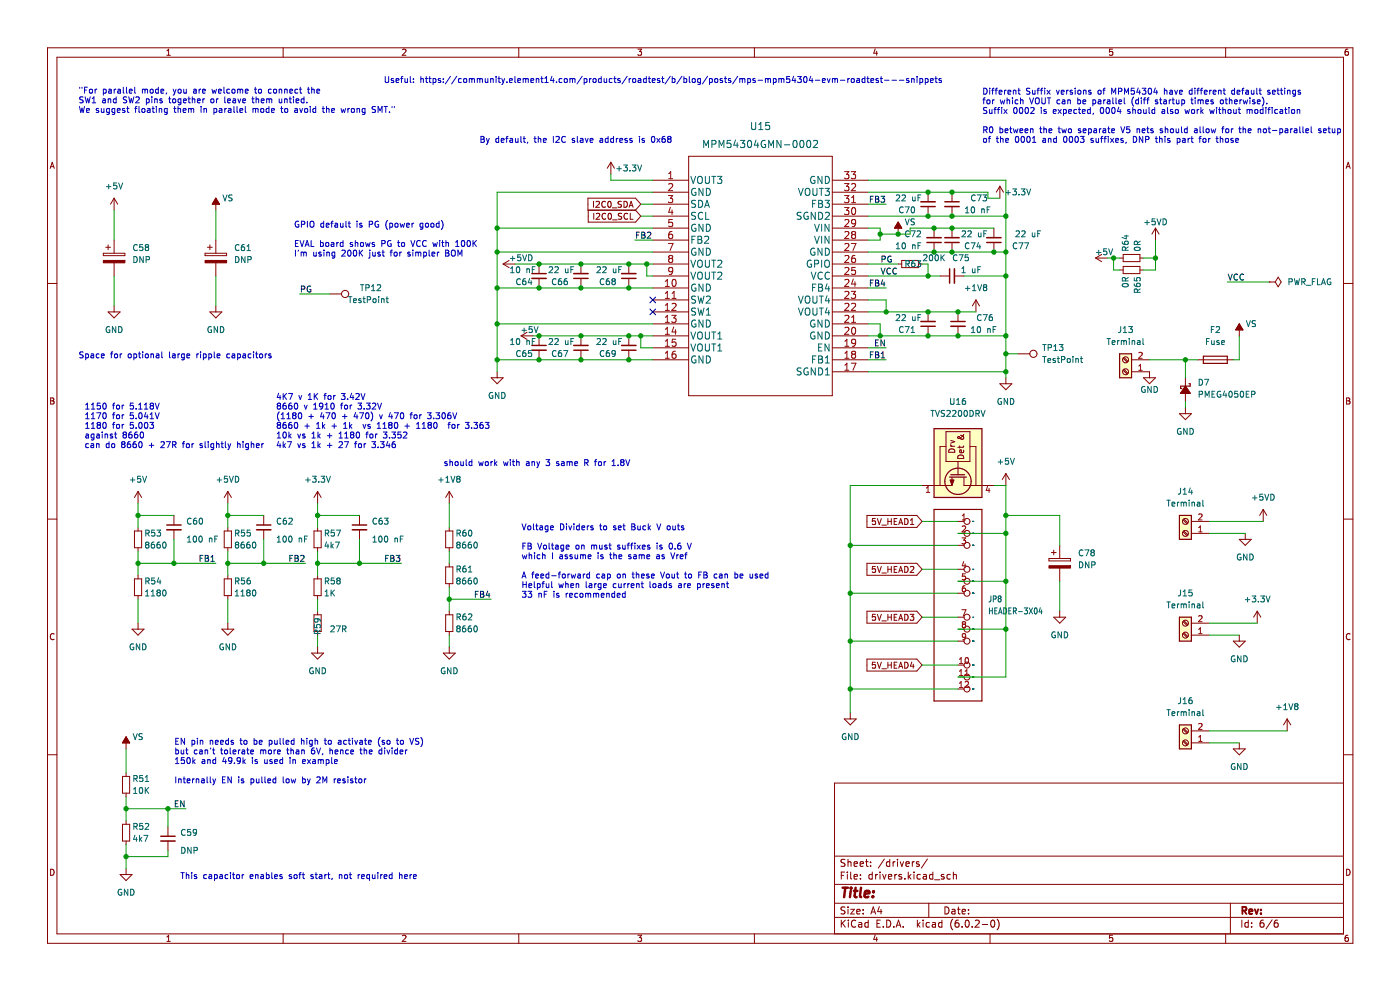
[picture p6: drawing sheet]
<svg xmlns="http://www.w3.org/2000/svg" width="297mm" height="210mm" viewBox="0 0 297 210" stroke-linecap="round" stroke-linejoin="round" font-family="sans-serif">
<path d="M.1 .1h296.9v209.9h-296.9z" fill-rule="evenodd" fill="#fff" stroke="#fff" stroke-width=".21"/>
<g fill="none" stroke="#840000" stroke-width=".21">
<path d="M10.1 10.1h276.9v190h-276.9zM12.1 12.1h272.9v186h-272.9zM35.4 11.7h.7M35.4 10.8l.4-.4v1.3M60.1 10.1v2M85.4 10.6l.5-.2 .2 .4-.8 .9h.8M110.1 10.1v2M135.3 10.4h.8l-.4 .5 .4 .1v.6l-.2 .1-.6-.1M160 10.1v2M185.7 10.4l-.3 .9h.8M186 10.9v.8M210 10.1v2"/>
<path d="M236 10.4h-.6l-.1 .6h.7v.6l-.2 .1-.5-.1M260 10.1v2M286 10.4l-.4 .1-.2 .2-.1 .8 .3 .2 .4-.1v-.6l-.4-.1-.3 .3M10.6 35.7l.5-1.3 .4 1.3M10.8 35.3h.6M129.6 34.4l-.8 1.3M129.6 34.4v2.6M129.6 34.4l.7 1.3M138.5 38.2h7.6M146.1 33.2h30.5v50.7h-30.5zM176.6 38.2h7.6M212.1 39.5l-.7 1.3"/>
<path d="M212.1 39.5v2.5M212.1 39.5l.8 1.3M285.6 35.7l.4-1.3 .4 1.3M285.7 35.3h.6M21.9 53.7h4.6v.5h-4.6zM22.4 52.5h1M22.9 51.9v1.1M24.2 42v2.6M24.2 50.9v2.8M24.2 55.8v2.7M24.2 42l-.8 1.3M24.2 42l.8 1.3"/>
<path d="M43.5 53.7h4.6v.5h-4.6zM44 52.5h1M44.5 51.9v1.1M45.8 42v2.6M45.8 50.9v2.8M45.8 55.8v2.7M45.8 42l.8 1.3h-1.6zM106.7 56h2.6M106.7 56l1.3 .8M108 55.2l-1.3 .8M114.4 56v2M114.4 59.1v2"/>
<path d="M123.2 56v2M123.2 59.1v2M124.7 42h10.1l1.1 1.3-1.1 1.3h-10.1zM124.8 44.6v2.5h10l1.1-1.3-1.1-1.2M125.9 42.7v1.3M126 45.2v1.3M126.4 42.8l.5-.1 .3 .4-.8 .9h.8M126.5 45.4l.5-.2 .2 .4-.8 .9h.8M128.4 42.8a.56 .56 0 0 0-.8 .5 .56 .56 0 0 0 .8 .6M128.5 45.4a.56 .56 0 0 0-.8 .5 .56 .56 0 0 0 .8 .5M129 42.8l.2-.1a.68 .68 0 0 1 .5 .6 .68 .68 0 0 1-.5 .7l-.3-.5zM129.1 45.4l.2-.2a.68 .68 0 0 1 .4 .7 .68 .68 0 0 1-.4 .6l-.3-.5z"/>
<path d="M129.9 44.1h1M130 46.6h.9M131.8 42.8h-.6v.4l.5 .2 .1 .3-.2 .3-.5-.1M131.9 45.3l-.7 .1v.3l.6 .3 .1 .3-.3 .2h-.4M132.4 42.7a.64 .64 0 0 1 .7 .6 .64 .64 0 0 1-.7 .7zM133.2 45.4a.56 .56 0 0 0-.8 .5 .56 .56 0 0 0 .8 .5M133.4 56v2M133.4 59.1v2M133.5 44l.4-1.3 .4 1.3M133.6 43.6h.6M133.7 45.2v1.3h.6M138.5 43.3h7.6"/>
<path d="M138.5 40.8h7.6M138.5 58.5h7.6M138.5 56h7.6M138.5 53.5h7.6M138.5 50.9h7.6M138.5 48.4h7.6M138.5 45.8h7.6M176.6 43.3h7.6M176.6 40.8h7.6M176.6 58.5h7.6M176.6 56h7.6M176.6 53.5h7.6"/>
<path d="M176.6 50.9h7.6M176.6 48.4h7.6M176.6 45.8h7.6M190.5 56h.8M190.5 47.1l.8 1.3h-1.5zM190.5 47.1v2.6M191.3 55.2h3.5v1.6h-3.5zM194.8 56h.8M196.9 40.8v2M196.9 43.8v2M198.2 48.4v2M198.2 51.4v2.1"/>
<path d="M199.4 58.5h2.1M202 40.8v2M202 43.8v2M202 48.4v2M202 51.4v2.1M202.5 58.5h2M210.8 48.4v2M210.8 51.4v2.1M232.4 54.7h2.6M232.4 54.7l1.3 .8M233.7 54l-1.3 .7M237.5 54.7h.8"/>
<path d="M237.5 57.3h.8M238.3 54h3.5v1.5h-3.5zM238.3 56.5h3.5v1.5h-3.5zM241.8 54.7h.8M241.8 57.3h.8M245.1 48.4l-.7 1.3M245.1 48.4v2.5M245.1 48.4l.8 1.3M269.3 59.8h.1M269.3 59.8h1.2M271.2 58.8l.6 1-.6 1-.7-1zM10.1 60.1h2"/>
<path d="M22.9 66.2h2.6l-1.3 1.2zM24.2 64.9v1.3M44.5 66.2h2.6l-1.3 1.2zM45.8 64.9v1.3M69.9 62.4h2.6M105.5 78.9v1.2M110.5 71.2h2.6M110.5 71.2l1.3 .8M111.8 70.5l-1.3 .7M114.4 71.2v2.1M114.4 74.3v2M123.2 71.2v2.1"/>
<path d="M123.2 74.3v2M133.4 71.2v2.1M133.4 74.3v2M138.5 66.2h7.6M138.5 61.1h7.6M138.5 63.6h7.6M138.5 68.7h7.6M138.5 71.2h7.6M138.5 73.8h7.6M138.5 76.3h7.6M176.6 66.2h7.6M176.6 61.1h7.6"/>
<path d="M176.6 63.6h7.6M176.6 68.7h7.6M176.6 71.2h7.6M176.6 73.8h7.6M176.6 76.3h7.6M176.6 78.9h7.6M196.9 66.2v2M196.9 69.2v2M203.2 66.2v2M203.2 69.2v2M207 63.6l-.7 1.3M207 63.6v2.6"/>
<path d="M207 63.6l.8 1.3M215.9 75.1h2.6M238.3 76l.8 .8M238.3 78.5l.8 .9M238.4 75.8l.9 .9M238.4 78.4l.9 .8M240 76.3h3.9M240 78.9h3.9v1.2M254 76.3h7.6M262.9 68.7v2.5M262.9 68.7l.8 1.3h-1.6zM285 60.1h2"/>
<path d="M10.7 84.4h.5l.2 .3-.2 .3 .2 .2 .1 .3-.3 .2h-.5zM10.7 85h.5M104.2 80.1h2.5l-1.2 1.3zM200.7 91.6h5.1v6.3h-5.1zM200.7 94.7h-1.3v8.3M201.4 95.3a.66 .66 0 0 1 .8 0 .66 .66 0 0 1 .3 .6h-1.2zM201.7 94.3l.2 .4M201.7 94.7h.8M201.7 93.4l.8 .3-.8 .3M203.2 97.9v2.8M203.2 96.8a.68 .68 0 0 1 .8-.2 .68 .68 0 0 1 .4 .6h-1.2zM203.6 94.6v.5"/>
<path d="M204.4 95.5v.4l-.1 .1h-.6v-.5l.2-.1 .1 .6M204.4 92.2a1.21 1.21 0 0 1-1.2 .7v-.1l.2-.2 .4 .5a.34 .34 0 0 0 .5 0 .34 .34 0 0 0 0-.5l-.5-.3M204.4 94.6l-.1 .3h-1.1M205.8 94.7h1.2v8.3M212.1 81.4h2.6l-1.3 1.3zM213.4 80.1v1.3M242.6 80.1h2.5l-1.2 1.3zM250.2 87.7h2.5l-1.2 1.3zM251.5 80.1v5.1M251.5 86.5v1.2M285.7 84.4h.4l.3 .3-.3 .3 .3 .2v.3l-.2 .2h-.5zM285.7 85h.4"/>
<path d="M10.1 110.1h2M28.5 112.6h1.5v3.6h-1.5zM29.3 104.3l-.8 1.2M29.3 104.3v2.5M29.3 111.9v.7M29.3 116.2v.8M29.3 104.3l.7 1.2M36.9 109.3v2.1M36.9 112.4v2M47.6 112.6h1.5v3.6h-1.5zM48.3 104.3l-.7 1.2M48.3 104.3v2.5"/>
<path d="M48.3 111.9v.7M48.3 116.2v.8M48.3 104.3l.8 1.2M55.9 109.3v2.1M55.9 112.4v2M66.6 112.6h1.5v3.6h-1.5zM67.4 104.3v2.5M67.4 111.9v.7M67.4 116.2v.8M67.4 104.3l-.8 1.2M67.4 104.3l.7 1.2M76.3 109.3v2.1"/>
<path d="M76.3 112.4v2M94.5 112.6h1.6v3.6h-1.6zM95.3 104.3v2.5M95.3 111.9v.7M95.3 116.2v.8M95.3 119.5v.8M95.3 104.3l-.8 1.2M95.3 104.3l.8 1.2M183.9 119.5h10.6l1.1 1.3-1.1 1.2h-10.6zM183.9 109.3h10.6l1.1 1.3-1.1 1.3h-10.6zM185.7 110h-.6l-.1 .6 .6-.1 .1 .6-.2 .2-.5-.2M186.1 110l.4 1.3 .5-1.3"/>
<path d="M187.1 111.4h1M188.4 110.6h.7M188.4 110v1.3M189.1 110v1.3M189.7 110.6h.4M190.3 110h-.6v1.3h.6M190.7 111.3l.4-1.3 .4 1.3M190.8 110.9h.6M191.9 110a.64 .64 0 0 1 .8 .6 .64 .64 0 0 1-.8 .7zM193.1 111.3h.8M193.1 110.4l.4-.4v1.3M201.6 101.8h.7l-.3 1.1z"/>
<path d="M202 101.2v1.8h-6.4M203.2 113.1h1.3M203.2 110.6h1.3M203.2 115.7h1.3M204.5 101.2v1.8h6.3M213.4 100.4v2.6M213.4 100.4l-.8 1.3M213.4 100.4l.7 1.3M222.5 118.5h4.6v.5h-4.6zM223 117.2h1.1M223.5 116.7v1M224.8 115.7v2.8"/>
<path d="M251 110.3l.8 .8M251 112.8l.8 .9M251.1 110.1l.9 .8M251.1 112.6l.9 .9M252.7 113.1h3.9M252.7 110.6h3.9M262.9 114.4h2.5l-1.2 1.3zM264.2 113.1v1.3M268 108.1l-.8 1.2M268 108.1v2.5M268 108.1l.7 1.2M285 110.1h2"/>
<path d="M11.5 134.5a.58 .58 0 0 0-.8 .5 .58 .58 0 0 0 .8 .6M28 133.5h2.6l-1.3 1.2zM28.5 122.8h1.5v3.5h-1.5zM29.3 122v.8M29.3 126.3v.8M29.3 132.2v1.3M47.1 133.5h2.5l-1.3 1.2zM47.6 122.8h1.5v3.5h-1.5zM48.3 122v.8M48.3 126.3v.8M48.3 132.2v1.3M66.1 138.5h2.5l-1.2 1.3z"/>
<path d="M66.6 122.8h1.5v3.5h-1.5zM66.6 130.4h1.5v3.6h-1.5zM67.4 122v.8M67.4 126.3v.8M67.4 129.6v.8M67.4 134v.7M67.4 137.3v1.2M94 138.5h2.6l-1.3 1.3zM94.5 120.3h1.6v3.5h-1.6zM94.5 130.4h1.6v3.6h-1.6zM95.3 123.8v.8M95.3 129.6v.8"/>
<path d="M95.3 134v.7M95.3 137.3v1.2M183.9 129.6h10.6l1.1 1.3-1.1 1.3h-10.6zM183.9 139.8h10.6l1.1 1.3-1.1 1.2h-10.6zM185.7 120.2h-.6l-.1 .6 .6-.1 .1 .6-.2 .1-.5-.1M185.7 130.3h-.6l-.1 .6h.6l.1 .6-.2 .1-.5-.1M186.1 120.2l.4 1.2 .5-1.2M186.1 130.3l.4 1.3 .5-1.3M187.1 121.5h1M187.1 131.7h1M188.4 130.9h.7M188.4 120.8h.7"/>
<path d="M188.4 120.2v1.2M188.4 130.3v1.3M189.1 120.2v1.2M189.1 130.3v1.3M189.7 130.9h.4M189.7 120.8h.4M190.3 120.2h-.6v1.2h.6M190.3 130.3h-.6v1.3h.6M190.7 121.4l.4-1.2 .4 1.2M190.7 131.6l.4-1.3 .4 1.3M190.8 121.1h.6M190.8 131.2h.6"/>
<path d="M191.9 120.2a.64 .64 0 0 1 .8 .6 .64 .64 0 0 1-.8 .6zM191.9 130.3a.64 .64 0 0 1 .8 .6 .64 .64 0 0 1-.8 .7zM193.1 130.3h.8l-.5 .5 .4 .1v.6l-.2 .1-.5-.1M193.1 120.3l.5-.1 .3 .3-.8 .9h.8M203.2 136h1.3M203.2 130.9h1.3M203.2 120.8h1.3M203.2 123.3h1.3M203.2 125.8h1.3M203.2 133.5h1.3M223.5 130.9h2.6l-1.3 1.3zM224.8 120.5v2.8"/>
<path d="M224.8 129.6v1.3M251 131.9l.8 .8M251 134.4l.8 .8M251.1 131.7l.9 .8M251.1 134.2l.9 .9M252.7 134.7h3.9M252.7 132.2h3.9M261.6 136h2.6l-1.3 1.3zM262.9 134.7v1.3M266.7 129.6l-.7 1.3M266.7 129.6v2.6M266.7 129.6l.8 1.3"/>
<path d="M286.4 134.5a.58 .58 0 0 0-.8 .5 .58 .58 0 0 0 .8 .6M26.7 156.3l.8 1.3h-1.5zM26.7 156.3v2.6M179.1 152.5h2.5l-1.2 1.3zM180.4 151.2v1.3M185.7 140.5h-.6l-.1 .6 .6-.1 .1 .6-.2 .1-.5-.1M186.1 140.5l.4 1.2 .5-1.2M187.1 141.9h1M188.4 141.1h.7M188.4 140.5v1.2M189.1 140.5v1.2M189.7 141.1h.4"/>
<path d="M190.3 140.5h-.6v1.2h.6M190.7 141.7l.4-1.2 .4 1.2M190.8 141.4h.6M191.9 140.5a.64 .64 0 0 1 .8 .6 .64 .64 0 0 1-.8 .6zM193.4 140.4l-.3 .9h.8M193.7 140.9v.8M203.2 141.1h1.3M203.2 143.6h1.3M203.2 146.2h1.3M251 154.7l.8 .8M251 157.3l.8 .8M251.1 154.5l.9 .9"/>
<path d="M251.1 157.1l.9 .8M252.7 157.6h3.9M252.7 155h3.9M261.6 158.9h2.6l-1.3 1.2zM262.9 157.6v1.3M273.1 152.5l-.8 1.3M273.1 152.5v2.5M273.1 152.5l.7 1.3M10.1 160.1h2M26 164.7h1.5v3.5h-1.5zM26 174.8h1.5v3.6h-1.5zM26.7 163.9v.8"/>
<path d="M26.7 168.2v.8M26.7 174.1v.7M26.7 178.4v.8M35.6 175.4v2M35.6 178.4v2M285 166.1h-108v32M285 160.1h2M10.7 184.4a.66 .66 0 0 1 .8 .6 .66 .66 0 0 1-.8 .7zM25.5 185.5h2.5l-1.3 1.3zM26.7 184.2v1.3M35.4 198.8l.4-.4v1.3M35.4 199.7h.7"/>
<path d="M60.1 198.1v2M85.4 198.5l.5-.1 .2 .4-.8 .9h.8M110.1 198.1v2M135.3 198.4h.8l-.4 .5 .4 .1v.6l-.2 .1-.6-.1M160 198.1v2M177 194.6h108M177 191.6h108M177 187.6h108M177 181.6h108M178.5 185.7h.5M178.5 195.2v1.5M178.7 195.8l.6 .9"/>
<path d="M179.2 185h-.7v1.5M179.3 192.4h-.6l-.2 .1v.4l.6 .3 .2 .4-.3 .3-.6-.1M179.3 182.4l-.6-.1-.2 .1v.5l.6 .2 .2 .4-.3 .3-.6-.1M179.3 195.2l-.8 .8M179.8 185v.1M179.8 185.5v1M179.9 182.3v1.5M179.9 192.4v.1M179.9 192.9v1M179.9 182.9l.2-.1 .4 .1v.9M180 195.2v.1M180 195.7v1"/>
<path d="M180.5 192.9h.8l-.8 1h.8M180.5 185v1.3l.2 .2M181.2 186l.7-.2-.1-.2-.4-.1-.2 .2 .1 .7h.5M181.2 183.3l.7-.2-.1-.2-.4-.1-.2 .2 .1 .7h.5M181.5 195.3a.71 .71 0 0 0-.9 .5 .71 .71 0 0 0 .7 .9l.2-.2M181.8 193.4l.7-.2-.1-.3h-.4l-.2 .2v.7h.6M182.2 195.7h.6v1M182.5 183.3l.7-.2-.1-.2-.4-.1-.2 .2v.7h.6M182.5 186.3v.2M182.5 185.6v.1M182.8 196l-.5 .1-.2 .2 .2 .4 .5-.1M183.1 193.7v.2"/>
<path d="M183.1 192.9v.2M183.6 182.8h.6M183.8 182.3v1.3l.4 .2M184.2 195.7h-.4l-.3 .3 .1 .6h.6M184.2 195.2v1.5M184.7 183.6v.2M184.7 182.9v.1M184.8 193.9l.5-1.5 .5 1.5M184.9 193.4h.7M185 185.6l-.4-.1-.3 .3 .2 .6h.5M185 185v1.5M185.7 198.3l-.3 1h.8"/>
<path d="M185.8 185.5v1M186 198.8v.9M186 195.9h.5M186.2 185.5l-.4 .3M186.5 192.3l-.3 1.1h.9M186.7 185v.1M186.7 185.5v1M186.8 195.2h-.8v1.5h.8M186.9 192.9v1M187.3 185.5l.3 1 .4-1M187.4 196.5v.2M187.6 182.2l-1.3 1.9"/>
<path d="M188.1 195.2a.76 .76 0 0 1 .9 .7 .76 .76 0 0 1-.9 .8zM188.5 186l.7-.2-.1-.2-.4-.1-.2 .2v.7h.6M188.8 182.9l-.5-.1-.3 .3 .2 .6h.6M188.8 182.3v1.5M189.5 182.8v1M189.6 196.5v.2M189.8 185.5v1M189.9 182.8l-.4 .3M190.1 196.7l.5-1.5 .5 1.5M190.3 196.2h.7M190.3 185.5l-.5 .3M190.4 182.3v.1"/>
<path d="M190.4 182.8v1M191 182.8l.3 1 .4-1M191.3 185.6l-.4-.1-.2 .2 .1 .2 .5 .2v.3h-.6M191.6 196.5v.2M192 186.3v.2M192.2 183.3l.7-.2-.1-.2-.4-.1-.2 .2 .1 .7h.5M192.7 185v1.5M192.8 185.9l.5 .6M193.3 185.5l-.6 .6M193.5 182.8v1M193.9 185v.1M193.9 185.5v1"/>
<path d="M194 182.8l-.5 .3M194.6 195.2v1.5M194.8 196.1l.4 .6M195 182.9l-.4-.1-.2 .2 .1 .2 .5 .2v.3h-.6M195.2 195.7l-.6 .5M195.3 185.6l-.5-.1-.3 .3 .2 .6h.6M195.8 195.2v.1M195.8 195.7v1M195.9 185.6h.6v.9M196.5 185.8l-.5 .1-.2 .2 .2 .4 .5-.1M196.8 182.2l-1.3 1.9M197 191.6v3"/>
<path d="M197.2 195.7h-.4l-.3 .3 .1 .6h.6M197.8 195.7h.6l.1 1M197.9 185.6l-.4-.1-.3 .3 .1 .6h.6M197.9 185v1.5M198.3 186.6h1.1M198.5 196l-.5 .1-.2 .2 .2 .4 .5-.1M199.8 195.7h-.4l-.3 .3 .2 .6h.5M199.8 195.2v1.5M200.3 185.6l-.4-.1-.2 .2 .1 .2 .5 .2v.3h-.6M200.5 192.4a.76 .76 0 0 1 .8 .7 .76 .76 0 0 1-.8 .8zM201.6 185.6l-.4-.1-.3 .3 .1 .6h.6M202 192.9h.5l.1 1"/>
<path d="M202.1 195a1.72 1.72 0 0 0 0 2.2M202.3 185.6l.2-.1 .3 .1 .1 .9M202.3 185v1.5M202.6 193.2l-.5 .1-.2 .2 .2 .4 .5-.1M203.1 192.9h.6M203.3 192.4v1.3l.4 .2M203.3 195.2h-.4a1.01 1.01 0 0 0 0 1.5l.5-.2 .1-.5-.3-.3-.4 .1-.2 .2M204.1 193.4l.7-.2-.1-.3h-.4l-.2 .2 .1 .7h.5M204.1 196.5v.2M204.9 195.3l.2-.1a.8 .8 0 0 1 .5 .7 .8 .8 0 0 1-.5 .8l-.4-.6zM205.5 193.7v.2M205.5 192.9v.2"/>
<path d="M206.2 196.5v.2M206.9 195.3l.6-.1 .2 .4-.9 1.1h.9M208.4 196.1h1.1M210 198.1v2M210.3 195.3l.2-.1a.8 .8 0 0 1 .6 .7 .8 .8 0 0 1-.6 .8l-.3-.6zM211.5 195a1.72 1.72 0 0 1 0 2.2M236 198.4h-.6l-.1 .6 .7-.1v.7l-.2 .1-.5-.1M260 198.1v2M261 191.6v6.5M263.4 195.2v1.5M264.8 195.7h-.4l-.3 .3 .1 .6h.6M264.8 195.2v1.5"/>
<path d="M265.5 196.5v.2M265.5 195.7v.2M268 195.2h-.4a1.01 1.01 0 0 0 0 1.5l.5-.2 .1-.5-.3-.3-.5 .1-.1 .2M269.9 195.1l-1.3 1.9M271 195.2h-.4a1.01 1.01 0 0 0 0 1.5l.5-.2 .1-.5-.3-.3-.5 .1-.1 .2M285.7 184.4a.66 .66 0 0 1 .7 .6 .66 .66 0 0 1-.7 .7zM286 198.4h-.4l-.2 .3-.1 .7 .3 .3 .4-.1v-.7h-.4l-.3 .2"/>
<circle cx="73.2" cy="62.4" r=".76"/>
<circle cx="219.2" cy="75.1" r=".76"/>
<circle cx="238.8" cy="76.3" r=".63"/>
<circle cx="238.8" cy="78.9" r=".63"/>
<circle cx="205.1" cy="110.6" r=".63"/>
<circle cx="205.1" cy="113.1" r=".63"/>
<circle cx="205.1" cy="115.7" r=".63"/>
<circle cx="251.5" cy="113.1" r=".63"/>
<circle cx="251.5" cy="110.6" r=".63"/>
<circle cx="205.1" cy="136" r=".63"/>
<circle cx="205.1" cy="125.8" r=".63"/>
<circle cx="205.1" cy="133.5" r=".63"/>
<circle cx="205.1" cy="123.3" r=".63"/>
<circle cx="205.1" cy="130.9" r=".63"/>
<circle cx="205.1" cy="120.8" r=".63"/>
<circle cx="251.5" cy="134.7" r=".63"/>
<circle cx="251.5" cy="132.2" r=".63"/>
<circle cx="205.1" cy="143.6" r=".63"/>
<circle cx="205.1" cy="146.2" r=".63"/>
<circle cx="205.1" cy="141.1" r=".63"/>
<circle cx="251.5" cy="155" r=".63"/>
<circle cx="251.5" cy="157.6" r=".63"/>
</g>
<path d="M263.6 193.2l.7-.1 .1-.2v-.4l-.8-.1v1.5M263.9 193.2l.5 .7M265 193.4l.7-.2-.1-.3h-.4l-.2 .2 .1 .7h.5M266.2 192.9l.4 1 .3-1M267.5 193.7v.2M267.5 192.9v.2" fill="none" stroke="#840000" stroke-width=".39"/>
<path d="M178.7 188.3h1.2M179.3 188.3l-.2 2M180.5 189l-.2 1.3M180.6 188.3l-.1 .2M181.1 189h.8M181.5 188.3l-.2 1.7 .1 .2 .3 .1M182.7 188.3l-.3 1.7 .3 .3M183.4 189.6l1-.2v-.3l-.6-.1-.3 .3v.9h.7M185.2 190.1v.2M185.3 189.1v.2" fill="none" stroke="#840000" stroke-width=".52"/>
<g fill="none" stroke="#006464" stroke-width=".21">
<path d="M22.6 39.6h.9M23.1 39.1v1M24.7 38.8h-.6v.6l.6-.1v.7l-.1 .1-.5-.1M25.2 38.8l.4 1.3 .4-1.3M130.9 35.8h.9M131.3 35.3v1M132.3 35h.8l-.4 .5 .3 .1v.5l-.1 .2-.6-.2M133.6 36.1v.2M134.1 35h.8l-.4 .5 .3 .1v.5l-.1 .2-.6-.2M135.3 35l.4 1.3 .4-1.3M146.6 37.4l.5 1.5 .5-1.5M148.1 37.6l.3-.2a.5 .5 0 0 1 .6 .5v.5a.5 .5 0 0 1-.5 .5 .5 .5 0 0 1-.5-.5z"/>
<path d="M149.1 40v1.4l-.8-1.4v1.4M149.3 31.3v-1.5l.5 1.1 .5-1.1v1.5M149.6 37.4v1.2l.3 .3 .4-.1 .2-.2v-1.2M149.8 40a.76 .76 0 0 1 .9 .7 .76 .76 0 0 1-.9 .7zM151 37.4h.8M151 30.6l.8-.1 .1-.2-.1-.4-.8-.1v1.5M151.4 37.4v1.5M152.2 37.4h.9l-.5 .6 .5 .1v.7l-.3 .1-.6-.1M152.6 31.3v-1.5l.5 1.1 .5-1.1v1.5M155 29.8h-.7l-.1 .7 .2-.1h.5l.2 .2-.1 .6-.2 .1-.6-.1M156 29.7l-.3 1.1h.9M156.4 30.3v1"/>
<path d="M157 29.8h1l-.5 .6 .4 .1v.7l-.2 .1-.7-.1M158.7 29.9l.2-.1a.81 .81 0 0 1 .6 .7 .81 .81 0 0 1-.6 .8l-.2-.1-.1-.5zM159.4 26v1.2l.3 .3h.3l.3-.3v-1.2M160.4 29.7l-.4 1.1h1M160.7 30.3v1M161 27.5h.8M161 26.4l.4-.4v1.5M162.3 29.9a.71 .71 0 0 0-.8 .6 .71 .71 0 0 0 .8 .7l.1-.6h-.3M163.1 31.3v-1.5l.5 1.1 .5-1.1v1.5M163.2 26h-.7l-.1 .7 .2-.1h.5l.2 .2-.1 .5-.2 .2-.6-.2M165.7 29.8v1.5l-.9-1.5v1.5M166.4 30.7h1.2"/>
<path d="M168.4 29.9l.2-.1a.81 .81 0 0 1 .5 .7 .81 .81 0 0 1-.5 .8l-.2-.1-.2-.5zM169.4 40l.5 1.4 .5-1.4M169.8 29.9l.2-.1a.81 .81 0 0 1 .6 .7 .81 .81 0 0 1-.6 .8l-.2-.1-.1-.5zM171.3 29.9l.2-.1a.81 .81 0 0 1 .5 .7 .81 .81 0 0 1-.5 .8l-.2-.1-.2-.5zM172.5 40v1.2l.2 .2h.3l.3-.2v-1.2M172.6 29.9l.6-.1 .2 .4-.9 1.1h.9M172.8 37.5a.7 .7 0 0 0-.9 .7 .7 .7 0 0 0 .9 .6l.1-.5h-.3M173.8 40h.9M174.2 40v1.4M174.4 37.4v1.5l-.9-1.5v1.5M175 40h1l-.5 .5 .4 .2v.6l-.2 .1-.7-.1M175.1 37.4a.76 .76 0 0 1 .9 .8 .76 .76 0 0 1-.9 .7z"/>
<path d="M28.4 54.4a.64 .64 0 0 1 .7 .7 .64 .64 0 0 1-.7 .6zM29.1 52a.56 .56 0 0 0-.8 .5 .56 .56 0 0 0 .8 .5M30.3 51.9h-.6l-.1 .6 .6-.1 .1 .6-.2 .2-.5-.2M30.4 54.4v1.3l-.7-1.3v1.3M31 55.1l.6-.1 .1-.5-.7-.1v1.3M31.1 52.4l-.3-.2 .3-.3h.2l.2 .2-.2 .3M31.1 52.4l-.3 .3 .1 .3 .2 .2h.2l.2-.3v-.2l-.2-.3M31.1 52.4h.2M47.3 41.3l.4 1.3 .4-1.3M49.2 41.4l-.6 .1v.3l.5 .3 .1 .3-.2 .2h-.5M50 54.4a.64 .64 0 0 1 .7 .7 .64 .64 0 0 1-.7 .6zM50.7 52a.56 .56 0 0 0-.8 .5 .56 .56 0 0 0 .8 .5"/>
<path d="M51.8 51.9h-.4l-.2 .3v.7l.2 .3 .5-.2-.1-.6h-.4l-.2 .2M52 54.4v1.3l-.8-1.3v1.3M52.4 53.2h.7M52.4 52.2l.4-.3v1.3M52.6 55.1l.6-.1v-.5l-.6-.1v1.3M108.3 54.8h.9M108.3 56.9l.4-.3v1.3M108.3 57.9h.8M108.8 54.3v1M109.7 56.7l.1-.1a.68 .68 0 0 1 .5 .6 .68 .68 0 0 1-.5 .7l-.3-.5zM110.4 59.2a.56 .56 0 0 0-.8 .6 .56 .56 0 0 0 .8 .5M110.5 54h-.7v.6h.6l.1 .6-.2 .1-.5-.1"/>
<path d="M110.9 54l.4 1.3 .4-1.3M111.5 59.1l-.4 .1-.2 .2v.7l.2 .3 .4-.1v-.6l-.4-.1-.2 .2M111.8 57v.9M111.8 57.1h.5v.8M112.1 54a.64 .64 0 0 1 .8 .7 .64 .64 0 0 1-.8 .6zM112.4 59.1l-.3 .9h.8M112.7 59.5v.9M112.9 57.2h.4M113.5 56.6h-.6v1.3M116.5 56.7l.5-.1 .2 .3-.8 1h.8M117.7 56.7l.5-.1 .2 .3-.7 1h.7M118 59.2a.56 .56 0 0 0-.8 .5 .56 .56 0 0 0 .8 .6"/>
<path d="M119 59.1l-.3 .1-.2 .2-.1 .7 .3 .3 .4-.1-.1-.6-.3-.1-.3 .2M120 57v.8l.5-.1M120.3 59.1l-.4 .1-.2 .2v.7l.2 .3 .4-.1v-.6l-.4-.1-.2 .2M120.5 57v.9M121.1 57.2h.4M121.7 56.6h-.6v1.3M126.7 56.7l.5-.1 .2 .3-.8 1h.8M127.9 56.7l.5-.1 .2 .3-.8 1h.8M128.1 59.2a.56 .56 0 0 0-.8 .5 .56 .56 0 0 0 .8 .6M129.2 59.1l-.4 .1-.1 .2-.1 .7 .2 .3 .5-.1-.1-.6-.4-.1-.2 .2M130.1 59.7l-.3-.3 .3-.3h.2l.2 .3-.2 .3M130.1 59.7l-.3 .2 .1 .4 .2 .1h.2l.2-.3v-.2l-.2-.2"/>
<path d="M130.1 59.7h.2M130.1 57l.1 .8 .5-.1M130.7 57v.9M131.3 57.2h.4M131.9 56.6h-.6v1.3M146.6 55.2l.5 1.5 .5-1.5M146.6 57.7l.5 1.5 .5-1.5M146.8 50.8h.5M147.5 50.1h-.7v1.5M147.6 40a.7 .7 0 0 0-.9 .7 .7 .7 0 0 0 .9 .7v-.6h-.2M147.6 42.6l-.6-.1-.3 .3 .2 .3 .6 .3v.4l-.2 .2-.6-.1M147.6 45.1l-.6-.1-.3 .3 .2 .4 .6 .3v.4l-.2 .1h-.6"/>
<path d="M147.6 47.6a.7 .7 0 0 0-.9 .7 .7 .7 0 0 0 .9 .7v-.6h-.2M147.6 52.7a.7 .7 0 0 0-.9 .7 .7 .7 0 0 0 .9 .7v-.6h-.2M148.1 55.4l.3-.2a.5 .5 0 0 1 .6 .5v.5a.5 .5 0 0 1-.5 .5 .5 .5 0 0 1-.5-.5zM148.1 57.9l.3-.2a.5 .5 0 0 1 .6 .5v.5a.5 .5 0 0 1-.5 .5 .5 .5 0 0 1-.5-.5zM148.1 50.1h.5l.2 .3-.2 .4 .2 .2 .1 .3-.3 .3h-.5zM148.1 50.8h.5M148.2 42.5a.76 .76 0 0 1 .9 .7 .76 .76 0 0 1-.9 .8zM149.1 45.2a.71 .71 0 0 0-1 .5 .71 .71 0 0 0 .7 .8l.3-.1M149.1 47.6v1.5l-.8-1.5v1.5M149.1 52.6v1.5l-.8-1.5v1.5M149.5 44l.5-1.5 .5 1.5M149.5 50.3l.6-.2 .2 .4-.9 1.1h.9"/>
<path d="M149.6 55.2v1.2l.3 .3 .4-.1 .2-.2v-1.2M149.6 57.7v1.2l.3 .3h.4l.2-.3v-1.2M149.6 43.6h.7M149.7 45v1.5h.7M149.8 47.6a.76 .76 0 0 1 .9 .7 .76 .76 0 0 1-.9 .8zM149.8 52.6a.76 .76 0 0 1 .9 .8 .76 .76 0 0 1-.9 .7zM151 57.7h.8M151 55.2h.8M151.4 55.2v1.5M151.4 57.7v1.5M152.3 55.3l.5-.1 .3 .4-.9 1.1h.9M152.3 57.9l.5-.2 .3 .5-.9 1h.9"/>
<path d="M170 45.1l-.6-.1-.2 .2v.4l.6 .3 .2 .3-.3 .3h-.6M170.9 40.2l.3-.2a.5 .5 0 0 1 .6 .4v.5a.5 .5 0 0 1-.5 .6 .5 .5 0 0 1-.5-.6zM171.4 45.1a.7 .7 0 0 0-.9 .7 .7 .7 0 0 0 .9 .7l.1-.6h-.3M172.1 57.7l.5 1.5 .5-1.5M172.1 55.3a.7 .7 0 0 0-.9 .6 .7 .7 0 0 0 .9 .7l.1-.6h-.3M172.4 43.2h.5M172.8 56l.7-.1 .2-.2-.1-.4-.8-.1v1.5M172.8 52.7a.7 .7 0 0 0-.9 .7 .7 .7 0 0 0 .9 .7l.1-.6h-.3M172.8 50.1l.5 1.5 .5-1.5M172.8 47.6l.5 1.5 .5-1.5M173 45v1.5l-.9-1.5v1.5M173.1 42.5h-.7v1.5"/>
<path d="M173.7 42.5h.5l.3 .3-.3 .4 .3 .1v.4l-.3 .3h-.5zM173.7 45a.76 .76 0 0 1 .8 .8 .76 .76 0 0 1-.8 .7zM173.7 43.2h.5M174.3 47.6v1.5M174.3 50.1v1.5M174.3 55.2v1.5M174.4 52.6v1.5l-.9-1.5v1.5M174.5 57.9a.71 .71 0 0 0-1 .5 .71 .71 0 0 0 .7 .8l.3-.1M175 42.5h1l-.5 .6 .4 .1v.6l-.2 .2-.7-.2M175 55.4l.3-.2a.5 .5 0 0 1 .7 .5v.5a.5 .5 0 0 1-.5 .5 .5 .5 0 0 1-.5-.5zM175.1 52.6a.76 .76 0 0 1 .9 .8 .76 .76 0 0 1-.9 .7zM175.1 45.2l.6-.2 .3 .5-1 1h1"/>
<path d="M175.9 47.6v1.5l-.9-1.5v1.5M175.9 50.1v1.5l-.9-1.5v1.5M176 57.9a.71 .71 0 0 0-1 .5 .71 .71 0 0 0 .7 .8l.3-.1M190.2 41.5l.4-.2 .3 .4-.8 .9h.8M190.2 52.8h.7M190.2 51.9l.3-.4v1.3M191.4 41.5l.4-.2 .3 .4-.8 .9h.8M191.5 51.6l.2-.1a.68 .68 0 0 1 .4 .6 .68 .68 0 0 1-.4 .7l-.3-.5zM191.6 44a.56 .56 0 0 0-.8 .5 .56 .56 0 0 0 .8 .5M192 43.9h.9l-.6 1.2M192 46.4l.5 1.3 .4-1.3M192.2 56l.6-.1v-.5l-.6-.1v1.3"/>
<path d="M192.5 56l.4 .6M192.9 49.1a.56 .56 0 0 0-.8 .5 .56 .56 0 0 0 .8 .5M193.3 49h.8l-.5 1.2M193.4 44l.2-.1a.68 .68 0 0 1 .4 .6 .68 .68 0 0 1-.4 .6l-.3-.4zM193.6 41.8l.1 .8 .4-.1M193.6 52h.5v.8M193.6 51.9v.9M194 46.5h-.7v.4l.6 .2 .1 .4-.3 .2-.4-.1M194 55.3l-.4 .1-.1 .2-.1 .7 .2 .3 .5-.1-.1-.6-.4-.1-.2 .2M194.1 41.8v.8M194.5 55.3h.8l-.4 .5 .4 .1v.6l-.2 .1-.6-.1M194.6 49.1l.4-.1 .3 .3-.8 .9h.8"/>
<path d="M194.7 41.9h.5M194.7 52.1h.5M195.4 41.3h-.7v1.3M195.4 51.5h-.7v1.3M195.9 54.2l.5-.2 .3 .4-.8 .9h.8M197.3 54.2l.1-.2a.68 .68 0 0 1 .5 .7 .68 .68 0 0 1-.5 .6l-.3-.5zM198.5 54.2l.2-.2a.68 .68 0 0 1 .4 .7 .68 .68 0 0 1-.4 .6l-.3-.5zM199.6 54v1.3M199.8 54.6l.5 .7M200.3 54l-.7 .8M203 54.2a.56 .56 0 0 0-.8 .5 .56 .56 0 0 0 .8 .5M203.5 54h.8l-.5 1.3"/>
<path d="M204.1 57.9h.7M204.1 56.9l.3-.3v1.3M204.1 49.1l.5-.1 .2 .3-.7 .9h.7M204.8 45.2h.7M204.8 44.2l.4-.3v1.3M205.3 49.1l.5-.1 .3 .3-.8 .9h.8M205.4 54h-.6l-.1 .6h.6l.1 .6-.2 .1-.5-.1M205.6 51.6a.56 .56 0 0 0-.8 .5 .56 .56 0 0 0 .8 .6M206 51.5h.8l-.5 1.3M206.2 44l.1-.1a.68 .68 0 0 1 .5 .6 .68 .68 0 0 1-.5 .7l-.3-.5zM206.3 57l.1 .8 .4-.1M206.8 57v.9"/>
<path d="M206.9 41.5a.56 .56 0 0 0-.8 .5 .56 .56 0 0 0 .8 .5M207.3 41.3h.8l-.5 1.3M207.4 57.2h.5M207.6 49.4v.8l.5-.1M207.6 51.4l-.3 .9h.7M207.9 51.9v.9M208 56.6h-.6v1.3M208.1 49.4v.8M208.3 44.4h.4l.1 .8M208.3 44.3v.9M208.5 41.3h.8l-.4 .5 .3 .1v.6l-.1 .1-.6-.1M208.7 49.6h.4"/>
<path d="M209.3 49h-.6v1.2M209.4 44.5h.4M210 43.9h-.6v1.3M213.4 40.9h1M213.9 40.4v.9M214.8 40.1h.8l-.4 .5 .4 .1v.5l-.2 .1-.6-.1M215.5 49.1l.5-.1 .3 .3-.8 .9h.8M215.7 51.6a.56 .56 0 0 0-.8 .5 .56 .56 0 0 0 .8 .6M216.1 51.5h.9l-.5 1.3M216.2 41.2v.1M216.7 40.1h.7l-.4 .5 .4 .1v.5l-.2 .1-.5-.1M216.8 49.1l.4-.1 .3 .3-.8 .9h.8"/>
<path d="M217.4 51.5h.8l-.5 1.3M217.8 40.1l.4 1.2 .4-1.2M219 49.4l.1 .8 .4-.1M219.5 49.4v.8M220.1 49.6h.5M220.7 49h-.6v1.2M232.6 53.6h1M233.1 53.1v.9M234.8 52.8h-.6l-.1 .6 .6-.1 .1 .6-.2 .1-.5-.1M235.2 52.8l.4 1.2 .4-1.2M238.1 51.3v.3l.3 .2 .7 .1 .3-.3-.2-.4-.6 .1v.3l.2 .3M238.5 50.1h.9"/>
<path d="M238.7 53.1v-.6l-.5-.1-.1 .7h1.3M238.7 59.6v-.6l-.5-.1-.1 .7h1.3M238.9 49.9v.8l-.9-.3M239.4 52.4l-.7 .4M239.4 58.9l-.7 .4M240.6 58.9v.6l.6 .1v-.6l.6-.1 .1 .2-.1 .5M240.7 52.5a.61 .61 0 0 1 .7-.2 .61 .61 0 0 1 .4 .7 .75 .75 0 0 1-1.2-.3zM241.3 51.9l-.1-.6-.5-.1-.1 .7h1.3M241.9 51.2l-.6 .4M242.9 47.2h.9M243.3 46.7v1M245 46.4h-.6v.6h.6v.6l-.1 .1-.5-.1"/>
<path d="M245.5 46.4l.4 1.3 .4-1.3M246.7 46.4a.64 .64 0 0 1 .8 .7 .64 .64 0 0 1-.8 .6zM273.4 59.8l.6-.1 .1-.5-.7-.1v1.3M274.6 59.1l.3 1.3 .2-.9 .3 .9 .3-1.3M276.2 59.8l.6-.1v-.5l-.6-.1v1.3M276.5 59.8l.4 .6M278.4 59.7h.4M279 59.1h-.6v1.3M279.5 59.1v1.3h.6M282.3 59.2a.58 .58 0 0 0-.8 .6 .58 .58 0 0 0 .8 .5v-.5h-.2M23.2 69.3a.58 .58 0 0 0-.7 .6 .58 .58 0 0 0 .8 .5v-.4h-.2M24.6 69.3v1.2l-.8-1.2v1.2"/>
<path d="M25.2 69.3a.64 .64 0 0 1 .7 .6 .64 .64 0 0 1-.7 .6zM44.8 69.3a.58 .58 0 0 0-.7 .6 .58 .58 0 0 0 .8 .5v-.4h-.3M46.2 69.3v1.2l-.8-1.2v1.2M46.8 69.3a.64 .64 0 0 1 .7 .6 .64 .64 0 0 1-.7 .6zM73.9 62.9h.7M74.3 62.9v1.3M75 63.8l.6-.1v-.3h-.4l-.2 .1 .1 .6h.5M76.5 60.4h.7M76.6 63.4h-.3l-.2 .1 .1 .2 .4 .1v.3h-.5M76.8 60.4v1.3M77 63.4h.5M77.2 62.9v1.1l.3 .2"/>
<path d="M77.6 61.1l.6-.1 .1-.5-.7-.1v1.3M77.9 63.6l.6-.1 .1-.4-.7-.2v1.3M78.8 61.7h.7M78.8 60.8l.4-.4v1.3M79.2 63.5l.2-.1 .3 .1v.6h-.5zM80 60.5l.5-.1 .3 .4-.8 .9h.8M80.3 62.9v.2M80.3 63.4v.8M80.9 63.5l.5-.1 .1 .8M80.9 63.4v.8M81.9 63.4h.5M82.1 62.9v1.1l.3 .2"/>
<path d="M108.3 73.1h.8M108.3 72.2l.4-.4v1.3M109.7 71.9l.1-.1a.68 .68 0 0 1 .5 .7 .68 .68 0 0 1-.5 .6l-.3-.5zM110.4 74.5a.56 .56 0 0 0-.8 .5 .56 .56 0 0 0 .8 .5M110.7 70.1h1M111.2 69.6v.9M111.5 74.4h-.4l-.2 .3v.7l.2 .2 .4-.1v-.6l-.4-.1-.2 .3M111.8 72.4l.5-.1v.8M111.8 72.2v.9M112.7 74.4h-.6v.6l.6-.1v.6l-.1 .1-.5-.1M112.9 69.3h-.6l-.1 .6 .6-.1 .1 .6-.2 .1-.5-.1M112.9 72.4h.4"/>
<path d="M113.3 69.3l.4 1.2 .5-1.2M113.5 71.8h-.6v1.3M116.5 71.9l.5-.1 .2 .4-.8 .9h.8M117.7 71.9l.5-.1 .2 .4-.7 .9h.7M118 74.5a.56 .56 0 0 0-.8 .5 .56 .56 0 0 0 .8 .5M119 74.4h-.3l-.2 .3-.1 .7 .3 .2 .4-.1-.1-.6-.3-.1-.3 .3M119.6 74.4h.8l-.5 1.2M120 72.2v.8h.5M120.5 72.2v.9M121.1 72.4h.4M121.7 71.8h-.6v1.3M126.7 71.9l.5-.1 .2 .4-.8 .9h.8"/>
<path d="M127.9 71.9l.5-.1 .2 .4-.8 .9h.8M128.1 74.5a.56 .56 0 0 0-.8 .5 .56 .56 0 0 0 .8 .5M129.2 74.4h-.4l-.1 .3-.1 .7 .2 .2 .5-.1-.1-.6-.4-.1-.2 .3M130.1 72.2l.1 .8h.5M130.5 74.9l-.2 .2h-.4v-.6l.4-.1 .2 .2v.7l-.2 .3h-.4M130.7 72.2v.9M131.3 72.4h.4M131.9 71.8h-.6v1.3M146.6 70.4l.5 1.5 .5-1.5M146.6 73l.5 1.5 .5-1.5M147.6 75.6a.7 .7 0 0 0-.9 .7 .7 .7 0 0 0 .9 .6v-.5h-.2M147.6 60.3a.7 .7 0 0 0-.9 .7 .7 .7 0 0 0 .9 .7v-.6h-.2"/>
<path d="M147.6 62.9l-.6-.1-.3 .3 .2 .3 .6 .3v.5l-.2 .1-.6-.1M147.6 65.4l-.6-.1-.3 .3 .2 .4 .6 .3v.4l-.2 .1h-.6M147.6 68a.7 .7 0 0 0-.9 .6 .7 .7 0 0 0 .9 .7v-.6h-.2M148.1 70.6l.3-.2a.5 .5 0 0 1 .6 .5v.5a.5 .5 0 0 1-.5 .5 .5 .5 0 0 1-.5-.5zM148.1 62.8l.3 1.5 .3-1.1 .3 1.1 .3-1.5M148.1 65.3l.3 1.5 .3-1 .3 1 .3-1.5M148.2 73h.2a.5 .5 0 0 1 .6 .5v.5a.5 .5 0 0 1-.5 .5 .5 .5 0 0 1-.5-.5v-.5zM149.1 60.3v1.5l-.8-1.5v1.5M149.1 67.9v1.5l-.8-1.5v1.5M149.1 75.5v1.5l-.8-1.5v1.5M149.6 70.4v1.2l.3 .3 .4-.1 .2-.2v-1.2M149.6 73v1.2l.3 .3 .4-.1 .2-.2v-1.2"/>
<path d="M149.8 60.3a.76 .76 0 0 1 .9 .7 .76 .76 0 0 1-.9 .8zM149.8 67.9a.76 .76 0 0 1 .9 .7 .76 .76 0 0 1-.9 .8zM149.8 75.5a.76 .76 0 0 1 .9 .8 .76 .76 0 0 1-.9 .7zM149.8 62.9l.6-.1 .3 .4-.9 1.1h.9M149.8 66.8h.9M149.8 65.8l.5-.5v1.5M151 70.4h.8M151 73h.8M151.4 70.4v1.5M151.4 73v1.5M152.3 71.9h.8M152.3 70.9l.4-.5v1.5"/>
<path d="M152.3 73.4l.4-.4v1.5M152.3 74.5h.8M169.4 65.3l.5 1.5 .5-1.5M169.4 62.8l.5 1.5 .5-1.5M170 78.1l-.6-.1-.2 .2v.4l.6 .3 .2 .4-.3 .2h-.6M170.9 63l.3-.2a.5 .5 0 0 1 .6 .5v.5a.5 .5 0 0 1-.5 .5 .5 .5 0 0 1-.5-.5zM170.9 65.6l.3-.3a.5 .5 0 0 1 .6 .5v.5a.5 .5 0 0 1-.5 .6 .5 .5 0 0 1-.5-.6zM171.4 78.1a.7 .7 0 0 0-.9 .7 .7 .7 0 0 0 .9 .7l.1-.6h-.3M172.4 76.2h.5M172.4 61h.5M172.5 62.8v1.2l.2 .3h.3l.3-.3v-1.2M172.5 65.3v1.3l.2 .2h.3l.3-.2v-1.3"/>
<path d="M172.8 68a.7 .7 0 0 0-.9 .6 .7 .7 0 0 0 .9 .7l.1-.6h-.3M172.8 70.5a.7 .7 0 0 0-.9 .7 .7 .7 0 0 0 .9 .6l.1-.5h-.3M173 78v1.5l-.9-1.5v1.5M173.1 60.3h-.7v1.5M173.1 75.5h-.7v1.5M173.7 60.3h.5l.3 .3-.3 .4 .3 .1v.4l-.3 .3h-.5zM173.7 75.5h.5l.3 .3-.3 .4 .3 .2v.3l-.3 .3h-.5zM173.7 78a.76 .76 0 0 1 .8 .8 .76 .76 0 0 1-.8 .7zM173.7 76.2h.5M173.7 73.7h.5M173.7 61h.5M173.8 62.8h.9"/>
<path d="M173.8 65.3h.9M174.2 62.8v1.5M174.2 65.3v1.5M174.4 73h-.7v1.5h.7M174.4 67.9v1.5l-.9-1.5v1.5M174.4 70.4v1.5l-.9-1.5v1.5M175.1 67.9a.76 .76 0 0 1 .9 .7 .76 .76 0 0 1-.9 .8zM175.1 70.4a.76 .76 0 0 1 .9 .8 .76 .76 0 0 1-.9 .7zM175.1 77h.9M175.1 79.5h.9M175.1 75.9l.4-.4v1.5M175.1 78.5l.4-.5v1.5"/>
<path d="M175.5 65.3l-.4 1h.9M175.5 62.7l-.4 1.1h.9M175.5 60.2l-.4 1.1h.9M175.8 60.8v1M175.8 63.3v1M175.8 65.8v1M175.9 73v1.5l-.9-1.5v1.5M190.2 66.9l.4-.2 .3 .4-.8 .9h.8M191.4 66.9l.4-.2 .3 .4-.8 .9h.8M191.6 69.4a.56 .56 0 0 0-.8 .5 .56 .56 0 0 0 .8 .5M192 69.3h.9l-.6 1.2M193.3 70.5h.7"/>
<path d="M193.3 69.6l.4-.3v1.2M193.6 67.2l.1 .7h.4M194.1 67.2v.8M194.7 67.3h.5M195.4 66.7h-.7v1.3M204.8 61.2h1M205.3 60.7v1M206.1 70.5h.7M206.1 69.6l.4-.3v1.2M206.3 61.7h.7M206.3 60.8l.4-.4v1.3M207.4 60.4l.4 1.3 .4-1.3"/>
<path d="M207.4 69.4l.2-.1a.68 .68 0 0 1 .4 .6 .68 .68 0 0 1-.4 .6l-.3-.4zM208.1 66.9a.56 .56 0 0 0-.7 .5 .56 .56 0 0 0 .7 .5M208.6 66.7h.8l-.5 1.3M208.9 60.9l-.3-.2 .3-.3 .3 .1 .1 .1-.2 .3M208.9 60.9l-.3 .3v.2l.3 .3 .3-.1 .1-.2v-.3l-.2-.2M208.9 60.9h.2M209.5 69.8h.5l.1 .7M209.5 69.7v.8M210.4 66.7l-.3 .1-.2 .2-.1 .8 .3 .2 .4-.1-.1-.6-.3-.1-.3 .3M210.7 69.9h.4M211.3 69.3h-.6v1.2M221.2 75.6h.7"/>
<path d="M221.2 73.1h.7M221.6 73.1v1.3M221.6 75.6v1.3M222.3 76.5l.6-.1-.1-.3-.3-.1-.2 .2 .1 .6h.4M222.4 73.8l.6-.1v-.5l-.6-.1v1.3M223.6 73.4l.3-.3v1.3M223.6 74.4h.7M223.9 76.1l-.3-.1-.2 .2v.2l.5 .1v.3h-.5M224.3 76h.5M224.5 75.6v1.1l.3 .2M224.7 73.1h.8l-.4 .5 .3 .1v.5l-.1 .2-.6-.2M225.2 76.3l.6-.1 .1-.5-.7-.1v1.3"/>
<path d="M226.5 76.2l.1-.2 .4 .2-.1 .6h-.4zM227.6 75.6v.1M227.6 76v.9M228.2 76.2l.5-.1 .1 .8M228.2 76v.9M229.2 76h.5M229.4 75.6v1.1l.3 .2M234.9 71.8h.7M235.2 71.8v1.3M235.9 72.7l.6-.2v-.2l-.4-.1-.2 .2 .1 .6h.5M237.1 72.2v.9M237.4 72.2l-.3 .3"/>
<path d="M237.8 69.3l-.1 1.1-.4 .1M237.9 72.4l.3-.2 .2 .2M237.9 72.2v.9M238.2 60.3a.61 .61 0 0 1 .7-.2 .61 .61 0 0 1 .4 .6 .75 .75 0 0 1-1.2-.3zM238.3 70.5h.7M238.3 69.6l.4-.3v1.2M238.4 72.4l.2-.2 .3 .1 .1 .8M238.4 72.4v.7M239.4 69.3h.8l-.4 .5 .4 .1v.5l-.2 .1-.6-.1M239.6 71.8v.1M239.6 72.2v.9M240.2 72.4l.5-.1v.8"/>
<path d="M240.2 72.2v.9M240.6 60.2l.1 .4 .2 .1 .8 .1 .2-.2-.1-.5-.6 .1-.1 .4 .2 .2M241.3 62l-.1-.6-.5-.1-.1 .7h1.3M241.3 72.3h.5l.1 .8M241.9 72.5l-.6 .3 .1 .3 .5-.1M241.9 61.3l-.6 .4M242.5 71.8v1.1l.1 .2M256 72.4h.4M256.6 71.8h-.6v1.3M257 69.9h.4M257 72.2l.1 .8h.5M257.6 69.3h-.6v1.2"/>
<path d="M257.6 72.2v.9M258 69.4l.5-.1 .2 .3-.8 .9h.8M258.6 72.3l-.3-.1-.2 .2 .1 .2 .4 .1v.3h-.5M259.2 72.7l.6-.2-.1-.2-.4-.1-.1 .2v.6h.5M264.4 68l.4 1.3 .5-1.3M266.4 68.1h-.7v.4l.5 .2 .2 .3-.3 .3-.5-.1M277.1 60.5h1M280.3 60.4l.5-1.3 .4 1.3M280.5 60h.6M104.5 83.3a.58 .58 0 0 0-.7 .6 .58 .58 0 0 0 .8 .5v-.4h-.3M105.8 83.2v1.3l-.7-1.3v1.3M106.4 83.2a.64 .64 0 0 1 .8 .7 .64 .64 0 0 1-.8 .6z"/>
<path d="M197.5 87.1h.7M197.8 87.1v1.2M198.5 87.1l.4 1.2 .4-1.2M200.4 87.1l-.7 .1v.3l.6 .3 .1 .3-.3 .2h-.4M200.9 87.2l.5-.1 .2 .3-.8 .9h.8M201.7 84.5v1l.2 .3h.2l.3-.3v-1M202.1 87.2l.5-.1 .2 .3-.8 .9h.8M202.9 85.8h.8M202.9 84.9l.4-.4v1.3M203.4 87.2l.2-.1a.68 .68 0 0 1 .4 .6 .68 .68 0 0 1-.4 .6l-.3-.5zM204.6 87.2l.2-.1a.68 .68 0 0 1 .4 .6 .68 .68 0 0 1-.4 .6l-.3-.5zM204.7 84.5l-.3 .1-.2 .2-.1 .7 .3 .3 .4-.1-.1-.6-.3-.1-.3 .2"/>
<path d="M205.8 87.1a.64 .64 0 0 1 .7 .6 .64 .64 0 0 1-.7 .6zM207 87.7h.6l.1-.5-.7-.1v1.2M207.3 87.7l.5 .6M208.1 87.1l.4 1.2 .5-1.2M211.8 98h.9M212.2 97.5v1M212.4 84.6a.58 .58 0 0 0-.7 .6 .58 .58 0 0 0 .8 .5v-.5h-.3M213.7 84.5v1.3l-.7-1.3v1.3M213.9 97.2h-.6v.6h.6v.6l-.2 .1-.4-.1M214.4 84.5a.64 .64 0 0 1 .7 .6 .64 .64 0 0 1-.7 .7zM214.4 97.2l.4 1.3 .4-1.3M242.9 82a.58 .58 0 0 0-.7 .6 .58 .58 0 0 0 .8 .5v-.4h-.3"/>
<path d="M244.2 82v1.2l-.7-1.2v1.2M244.8 82a.64 .64 0 0 1 .8 .6 .64 .64 0 0 1-.8 .6zM250.5 90.9a.58 .58 0 0 0-.7 .6 .58 .58 0 0 0 .8 .5v-.4h-.3M251.8 90.9v1.2l-.7-1.2v1.2M252.4 90.9a.64 .64 0 0 1 .8 .6 .64 .64 0 0 1-.8 .6zM254.4 80.5a.64 .64 0 0 1 .7 .6 .64 .64 0 0 1-.7 .6zM254.4 83.7l.6-.1 .1-.5-.7-.1v1.3M255.5 80.5h.9l-.6 1.2M255.7 84.3v-1.3l.4 .9 .4-.9v1.3M257.1 83.6h.4M257.7 83h-.6v1.3h.6M258.9 83.1a.58 .58 0 0 0-.7 .5 .58 .58 0 0 0 .8 .5v-.4h-.2"/>
<path d="M259.8 82.9l-.3 .9h.8M260.1 83.4v.9M260.8 83.1l.2-.1a.68 .68 0 0 1 .4 .6 .68 .68 0 0 1-.4 .7l-.3-.5zM262.6 83h-.6l-.1 .6 .6-.1 .1 .6-.2 .2-.5-.2M263.2 83.1l.2-.1a.68 .68 0 0 1 .4 .6 .68 .68 0 0 1-.4 .7l-.3-.5zM264.4 83.6h.4M265 83h-.6v1.3h.6M265.5 83.7l.6-.1 .1-.5-.7-.1v1.3M27.7 101.8h.9M28.1 101.3v1M29.8 101h-.6v.6h.6v.6l-.2 .1-.4-.1M30.3 101l.4 1.3 .4-1.3"/>
<path d="M30.9 113.1h.6l.1-.5-.7-.2v1.3M31.1 115.5l-.2-.2 .2-.3h.4l.1 .2-.2 .3M31.1 115.5h.3M31.1 115.5l-.2 .3v.2l.2 .3h.3l.2-.3v-.2l-.2-.3M31.2 113.1l.5 .6M32.7 115h-.4l-.2 .3v.7l.2 .3 .4-.2v-.6h-.4l-.2 .2M32.8 112.4h-.6l-.1 .7 .6-.1 .1 .6-.2 .1-.5-.1M33.3 112.4h.8l-.4 .5 .3 .2v.5l-.2 .1-.5-.1M33.9 115h-.4l-.1 .3-.1 .7 .2 .3 .5-.2-.1-.6h-.4l-.2 .2M34.6 115.1l.2-.1a.68 .68 0 0 1 .4 .6 .68 .68 0 0 1-.4 .7l-.3-.5zM39.8 115h.7M39.8 114.1l.3-.4v1.3"/>
<path d="M40.5 110a.56 .56 0 0 0-.7 .5 .56 .56 0 0 0 .7 .6M41.1 113.8l.2-.1a.68 .68 0 0 1 .4 .7 .68 .68 0 0 1-.4 .6l-.3-.5zM41.6 109.9l-.3 .1-.2 .2-.1 .7 .3 .3 .4-.1-.1-.6-.3-.1-.3 .2M42.3 113.8l.2-.1a.68 .68 0 0 1 .4 .7 .68 .68 0 0 1-.4 .6l-.3-.5zM42.4 110l.1-.1a.68 .68 0 0 1 .5 .6 .68 .68 0 0 1-.5 .7l-.3-.5zM44.4 114.3l.5-.1 .1 .8M44.4 114.1v.9M45.6 114.3h.4M46.1 101.8h.9M46.2 113.7h-.6v1.3M46.5 101.3v1M48.2 101h-.6v.6h.6v.6l-.1 .1-.5-.1"/>
<path d="M48.7 101l.4 1.3 .4-1.3M49.9 101a.64 .64 0 0 1 .8 .7 .64 .64 0 0 1-.8 .6zM50 113.1h.6v-.5l-.6-.2v1.3M50.2 115.5l-.3-.2 .3-.3h.3l.1 .2-.2 .3M50.2 115.5l-.3 .3v.2l.3 .3h.2l.2-.3v-.2l-.2-.3M50.2 115.5h.2M50.3 113.1l.4 .6M51.7 115h-.3l-.2 .3-.1 .7 .3 .3 .4-.2-.1-.6h-.3l-.3 .2M51.9 112.4h-.7v.7l.6-.1 .1 .6-.2 .1-.5-.1M52.9 115h-.3l-.2 .3-.1 .7 .3 .3 .4-.2-.1-.6h-.3l-.3 .2M53.1 112.4h-.6l-.1 .7 .6-.1 .1 .6-.2 .1-.5-.1M53.7 115.1l.1-.1a.68 .68 0 0 1 .5 .6 .68 .68 0 0 1-.5 .7l-.3-.5z"/>
<path d="M58.8 115h.7M58.8 114.1l.4-.4v1.3M59.6 110a.56 .56 0 0 0-.8 .5 .56 .56 0 0 0 .8 .6M60.1 113.8l.2-.1a.68 .68 0 0 1 .5 .7 .68 .68 0 0 1-.5 .6l-.3-.5zM60.7 109.9l-.4 .1-.2 .2v.7l.2 .3 .4-.1v-.6l-.4-.1-.2 .2M61.3 110l.5-.1 .2 .4-.8 .9h.8M61.3 113.8l.2-.1a.68 .68 0 0 1 .5 .7 .68 .68 0 0 1-.5 .6l-.3-.5zM63.5 114.1v.9M63.5 114.3l.4-.1 .1 .8M64.6 114.3h.4M64.8 101.8h1M65.2 113.7h-.6v1.3"/>
<path d="M65.3 101.3v1M66.3 101h.8l-.5 .5 .4 .1v.6l-.2 .1-.5-.1M67.6 102.2v.1M68.1 101h.8l-.4 .5 .3 .1v.6l-.2 .1-.5-.1M69 113.1h.6l.1-.5-.7-.2v1.3M69.2 101l.5 1.3 .4-1.3M69.3 114.9l-.3 .9h.8M69.3 113.1l.5 .6M69.6 115.4v.9M70.2 115v1.3M70.4 115.8l.3 .5M70.7 115.4l-.5 .5"/>
<path d="M70.9 112.4h-.6l-.1 .7 .6-.1 .1 .6-.2 .1-.5-.1M71.1 115h.9l-.6 1.3M71.4 112.4h.8l-.5 1.3M79.1 115h.7M79.1 114.1l.4-.4v1.3M79.9 110a.56 .56 0 0 0-.8 .5 .56 .56 0 0 0 .8 .6M80.5 113.8l.1-.1a.68 .68 0 0 1 .5 .7 .68 .68 0 0 1-.5 .6l-.3-.5zM81 109.9l-.4 .1-.1 .2-.1 .7 .2 .3 .5-.1-.1-.6-.4-.1-.2 .2M81.5 109.9h.8l-.4 .5 .4 .1v.6l-.2 .1-.6-.1M81.7 113.8l.1-.1a.68 .68 0 0 1 .5 .7 .68 .68 0 0 1-.5 .6l-.3-.5zM83.8 114.3l.5-.1v.8M83.8 114.1v.9"/>
<path d="M84.9 114.3h.4M85.5 113.7h-.6v1.3M93.1 101.8h.9M93.6 101.3v1M94.6 102.3h.7M94.6 101.4l.3-.4v1.3M95.7 101l.4 1.3 .4-1.3M97 113.1h.6v-.5l-.6-.2v1.3M97.1 101.6l-.2-.3 .2-.3 .4 .1 .1 .2-.2 .3M97.1 101.6l-.2 .2v.2l.2 .3 .4-.1 .1-.2-.1-.3-.1-.1M97.1 101.6h.3M97.1 115.5l-.2-.2 .2-.3h.4l.1 .2-.2 .3"/>
<path d="M97.1 115.5l-.2 .3v.2l.2 .3h.3l.2-.3v-.2l-.2-.3M97.1 115.5h.3M97.3 113.1l.4 .6M98.7 115h-.4l-.1 .3-.1 .7 .2 .3 .5-.2-.1-.6h-.4l-.2 .2M98.8 112.4l-.4 .1-.2 .2v.8l.2 .2 .4-.1v-.6l-.4-.1-.2 .3M99.5 112.6l.2-.2a.68 .68 0 0 1 .4 .7 .68 .68 0 0 1-.4 .6l-.3-.5zM99.9 115h-.3l-.2 .3-.1 .7 .3 .3 .4-.2-.1-.6h-.3l-.3 .2M100.6 115.1l.2-.1a.68 .68 0 0 1 .5 .6 .68 .68 0 0 1-.5 .7l-.3-.5zM206.4 110.6h.1M206.4 113.1h.1M206.4 115.7h.1M229 119.2a.64 .64 0 0 1 .7 .6 .64 .64 0 0 1-.7 .6z"/>
<path d="M229.7 116.8a.56 .56 0 0 0-.8 .5 .56 .56 0 0 0 .8 .5M230.2 116.6h.8l-.5 1.3M231 119.2v1.2l-.7-1.2v1.2M231.6 119.8h.6l.1-.5-.7-.1v1.2M231.7 117.2l-.3-.3 .3-.3h.2l.2 .3-.2 .3M231.7 117.2l-.3 .2 .1 .4 .2 .1h.2l.2-.2v-.3l-.2-.2M231.7 117.2h.2M247.5 106.1h.8M247.9 106.1v1.3M248.6 106.9l.6-.1v-.2l-.4-.1-.2 .2 .1 .6h.5M249.8 106.5v.9M250.1 106.5l-.3 .3"/>
<path d="M250.4 103.6v1l-.4 .2M250.6 106.5v.9M250.6 106.6l.3-.1 .2 .2M251 103.9l.4-.3v1.2M251 104.8h.7M251.1 106.7v.7M251.1 106.7l.2-.2 .3 .1 .1 .8M252.3 106.1v.1M252.3 106.5v.9M252.5 103.5l-.3 .9h.8M252.8 104v.8M252.9 106.5v.9"/>
<path d="M252.9 106.6h.5v.8M254 106.6h.5l.1 .8M254.6 106.8l-.6 .3 .1 .3 .5-.1M255.2 106.1v1.1l.1 .2M263.2 117.6a.58 .58 0 0 0-.7 .6 .58 .58 0 0 0 .8 .5v-.4h-.3M264.5 117.5v1.3l-.7-1.3v1.3M265.1 117.5a.64 .64 0 0 1 .8 .7 .64 .64 0 0 1-.8 .6zM265.7 105.6h1M266.2 105.1v1M267.9 104.8h-.6l-.1 .6h.6l.1 .6-.2 .1-.5-.1M268.3 104.8l.4 1.3 .5-1.3M269.6 104.8a.64 .64 0 0 1 .7 .7 .64 .64 0 0 1-.7 .6z"/>
<path d="M28.3 136.6a.58 .58 0 0 0-.7 .6 .58 .58 0 0 0 .8 .5v-.4h-.3M29.6 136.6v1.2l-.7-1.2v1.2M30.3 136.6a.64 .64 0 0 1 .7 .6 .64 .64 0 0 1-.7 .6zM30.9 126.4h.7M30.9 125.5l.3-.4v1.3M30.9 123.3l.6-.1 .1-.5-.7-.1v1.3M31.2 123.3l.5 .6M32.1 126.4h.7M32.1 125.5l.3-.4v1.3M32.8 122.6h-.6l-.1 .6 .6-.1 .1 .7-.2 .1-.5-.1M33.5 125.7l-.2 .2 .1 .4 .1 .1h.3l.2-.2v-.3l-.2-.2M33.5 125.7l-.2-.3 .2-.3h.3l.2 .3-.2 .3"/>
<path d="M33.5 125.7h.3M33.7 122.5l-.3 1h.7M34 123v.9M34.6 125.3l.2-.2a.68 .68 0 0 1 .4 .7 .68 .68 0 0 1-.4 .6l-.3-.5zM47.4 136.6a.58 .58 0 0 0-.8 .6 .58 .58 0 0 0 .8 .5v-.4h-.2M48.7 136.6v1.2l-.7-1.2v1.2M49.3 136.6a.64 .64 0 0 1 .7 .6 .64 .64 0 0 1-.7 .6zM49.9 126.4h.7M49.9 125.5l.4-.4v1.3M50 123.3l.6-.1v-.5l-.6-.1v1.3M50.3 123.3l.4 .6M51.1 126.4h.8"/>
<path d="M51.1 125.5l.4-.4v1.3M51.9 122.6h-.7v.6l.6-.1 .1 .7-.2 .1-.5-.1M52.6 125.7l-.3 .2 .1 .4 .2 .1h.2l.3-.2v-.3l-.3-.2M52.6 125.7l-.3-.3 .3-.3h.2l.3 .3-.3 .3M52.6 125.7h.2M53 122.6l-.4 .1-.1 .2-.1 .7 .2 .3 .5-.1-.1-.7h-.4l-.2 .2M53.7 125.3l.1-.2a.68 .68 0 0 1 .5 .7 .68 .68 0 0 1-.5 .6l-.3-.5zM66.7 132.5v.6l.6 .1-.1-.6 .6-.1 .1 .2-.1 .5M67.2 131.2l.3 .3-.1 .3-.6 .1-.1-.4 .2-.3 .7 .1 .3 .2v.3M67.3 134.4v-.6l-.5-.1-.1 .7h1.2M67.9 133.7l-.6 .4M69 126.4h.7"/>
<path d="M69 125.5l.3-.4v1.3M69 123.3l.6-.1 .1-.5-.7-.1v1.3M69.3 123.3l.5 .6M70.2 132.9l.5-.1 .2 .3-.8 .9h.8M70.2 125.1v1.3M70.4 125.7l.6 .7M70.9 122.6h-.6l-.1 .6 .6-.1 .1 .7-.2 .1-.5-.1M71 125.1l-.8 .8M71.3 132.8h.9l-.6 1.2M71.7 123.1l-.3-.2 .3-.3h.2l.3 .2-.3 .3M71.7 123.1h.2M71.7 123.1l-.3 .3 .1 .4 .2 .1h.2l.3-.3-.1-.3-.2-.2"/>
<path d="M72.7 133.4h.6v-.5l-.6-.1v1.2M73 133.4l.4 .6M97 130.9l.6-.1v-.5l-.6-.1v1.3M97 120.7h.6v-.5l-.6-.1v1.2M97.1 133.3l-.2 .2v.3l.2 .2h.4l.1-.2v-.3l-.2-.2M97.1 123.1l-.2 .3v.2l.2 .3h.3l.2-.3v-.2l-.2-.3M97.1 123.1l-.2-.2 .2-.3 .4 .1 .1 .1-.2 .3M97.1 133.3l-.2-.2 .2-.3h.4l.1 .2-.2 .3M97.1 123.1h.3M97.1 133.3h.3M97.3 120.7l.4 .6M97.3 130.9l.4 .6"/>
<path d="M98.7 132.8h-.4l-.1 .3-.1 .7 .2 .2 .5-.1-.1-.6-.4-.1-.2 .3M98.7 122.6l-.4 .1-.1 .2-.1 .7 .2 .3 .5-.1-.1-.7h-.4l-.2 .2M98.8 130.2l-.4 .1-.2 .2v.8l.2 .2 .4-.1v-.6l-.4-.1-.2 .2M98.8 120.1h-.4l-.2 .3v.7l.2 .2 .4-.1v-.6l-.4-.1-.2 .3M99.4 130.3l.5-.1 .2 .4-.8 .9h.8M99.4 121.3h.7M99.4 120.4l.3-.3v1.2M99.9 122.6l-.3 .1-.2 .2-.1 .7 .3 .3 .4-.1-.1-.7h-.3l-.3 .2M99.9 132.8h-.3l-.2 .3-.1 .7 .3 .2 .4-.1-.1-.6-.3-.1-.3 .3M100.6 132.9l.2-.1a.68 .68 0 0 1 .5 .6 .68 .68 0 0 1-.5 .6l-.3-.5zM100.6 122.7l.2-.1a.68 .68 0 0 1 .5 .6 .68 .68 0 0 1-.5 .7l-.3-.5zM206.4 120.8h.1"/>
<path d="M206.4 123.3h.1M206.4 125.8h.1M206.4 130.9h.1M206.4 133.5h.1M206.4 136h.1M209.9 129v1.2M209.9 129.6h.6M210.2 126.4v1.1l-.4 .2M210.5 129v1.2M210.7 127.1l.6-.1-.1-.5-.5-.1v1.3M211 129.6h.4M211.5 129h-.5v1.2h.5"/>
<path d="M211.9 130.2l.3-1.2 .4 1.2M212 127l-.2-.3 .2-.3 .4 .3-.2 .3M212 127l-.2 .2 .2 .5 .4-.3-.2-.4M212 127h.2M212 129.9h.5M212.9 129a.63 .63 0 0 1 .7 .6 .63 .63 0 0 1-.7 .6zM214 129.6h.4M214.5 129h-.5v1.2h.5M215 129.6l.6-.1-.1-.5h-.5v1.2M215.2 129.6l.4 .6M216.1 129.7h.8M217.3 129h.7l-.4 .4 .3 .2v.5l-.1 .1-.5-.1"/>
<path d="M218.3 129l.7 1.2M219 129l-.7 1.2M219.6 129h.1a.72 .72 0 0 1 0 1.2 .94 .94 0 0 1-.1-1.2zM220.7 128.9l-.3 .9h.7M221 129.4v.8M223.8 134.1a.58 .58 0 0 0-.7 .6 .58 .58 0 0 0 .8 .5v-.4h-.2M225.2 134v1.3l-.7-1.3v1.3M225.8 134a.64 .64 0 0 1 .7 .7 .64 .64 0 0 1-.7 .6zM247.5 127.7h.8M247.9 127.7v1.3M248.6 128.5l.6-.1v-.2l-.4-.1-.2 .2 .1 .6h.5M249.8 128.1v.9"/>
<path d="M250.1 128.1l-.3 .2M250.4 125.1v1.1l-.4 .2M250.6 128.2l.3-.1 .2 .2M250.6 128.1v.9M251 126.4h.7M251 125.5l.4-.4v1.3M251.1 128.3l.2-.2 .3 .1 .1 .8M251.1 128.3v.7M252.3 127.7v.1M252.3 128.1v.9M252.9 125.1h-.6l-.1 .6h.6l.1 .6-.2 .1-.5-.1M252.9 128.2h.5v.8"/>
<path d="M252.9 128.1v.9M254 128.2h.5l.1 .8M254.6 128.4l-.6 .3 .1 .3 .5-.1M255.2 127.7v1.1l.1 .2M261.9 139.2a.58 .58 0 0 0-.7 .6 .58 .58 0 0 0 .8 .5v-.5h-.2M263.3 139.1v1.3l-.8-1.3v1.3M263.9 139.1a.64 .64 0 0 1 .7 .6 .64 .64 0 0 1-.7 .7zM264.2 127.2h.9M264.7 126.7v1M265.6 126.4h.8l-.4 .5 .4 .1v.6l-.2 .1-.6-.1M267 127.6v.1M267.4 126.4h.8l-.4 .5 .4 .1v.6l-.2 .1-.6-.1"/>
<path d="M268.6 126.4l.4 1.3 .4-1.3M28.3 155.6l.4 1.3 .4-1.3M30.2 155.7h-.7v.4l.6 .2 .1 .3-.3 .3-.4-.1M66.4 141.7a.58 .58 0 0 0-.7 .6 .58 .58 0 0 0 .8 .5v-.4h-.3M67.7 141.6v1.3l-.7-1.3v1.3M68.3 141.6a.64 .64 0 0 1 .8 .7 .64 .64 0 0 1-.8 .6zM94.3 141.7a.58 .58 0 0 0-.7 .6 .58 .58 0 0 0 .8 .5v-.4h-.2M95.7 141.6v1.3l-.8-1.3v1.3M96.3 141.6a.64 .64 0 0 1 .7 .7 .64 .64 0 0 1-.7 .6zM179.4 155.7a.58 .58 0 0 0-.7 .6 .58 .58 0 0 0 .8 .5v-.5h-.3M180.7 155.6v1.3l-.7-1.3v1.3M181.3 155.6a.64 .64 0 0 1 .8 .7 .64 .64 0 0 1-.8 .6z"/>
<path d="M206.4 141.1h.1M206.4 143.6h.1M206.4 146.2h.1M247.5 150.5h.8M247.9 150.5v1.3M248.6 151.4l.6-.1v-.3h-.4l-.2 .1 .1 .6h.5M249.8 151v.8M250.1 151l-.3 .2M250.4 148v1.1l-.4 .2M250.6 151v.8M250.6 151.1l.3-.1 .2 .1M251 148.4l.4-.4v1.3"/>
<path d="M251 149.3h.7M251.1 151.1v.7M251.1 151.1l.2-.1h.3l.1 .8M252.3 150.5v.2M252.3 151v.8M252.8 148l-.4 .1-.1 .2-.1 .7 .2 .3 .5-.2-.1-.6h-.4l-.2 .2M252.9 151v.8M252.9 151.1l.5-.1v.8M254 151h.5l.1 .8M254.6 151.3l-.6 .2 .1 .3 .5-.1M255.2 150.5v1.1l.1 .2M270.8 150.1h1"/>
<path d="M271.3 149.6v.9M272.3 150.5h.8M272.3 149.6l.4-.3v1.2M273.4 149.3l.4 1.2 .5-1.2M274.9 149.8l-.3-.2 .3-.3h.3l.2 .2-.3 .3M274.9 149.8l-.3 .3v.2l.3 .2h.2l.3-.2-.1-.4-.2-.1M274.9 149.8h.2M28.3 167.4l.4-.4v1.3M28.3 168.3h.8M28.4 165.2l.6-.1 .1-.5-.7-.1v1.3M28.4 175.3h.6l.1-.5-.7-.1v1.2M28.6 177.1l-.3 .9h.8"/>
<path d="M28.7 175.3l.4 .6M28.7 165.2l.4 .6M28.9 177.6v.9M29.6 177.2v1.3M29.7 167.2l.1-.2a.68 .68 0 0 1 .5 .7 .68 .68 0 0 1-.5 .6l-.3-.5zM29.7 178l.4 .5M30.1 177.6l-.5 .5M30.3 164.5h-.6l-.1 .6 .6-.1 .1 .7-.2 .1-.5-.1M30.3 174.7h-.6l-.1 .6 .6-.1 .1 .6-.2 .1-.5-.1M30.5 177.2h.9l-.6 1.3M30.8 167v1.3M30.8 174.8l.5-.1 .2 .3-.7 .9h.7"/>
<path d="M30.8 165.8h.7M30.8 164.9l.4-.4v1.3M31 167.6l.5 .7M31.5 167l-.7 .8M38.6 179.7a.64 .64 0 0 1 .7 .7 .64 .64 0 0 1-.7 .6zM39.3 176.1a.56 .56 0 0 0-.8 .5 .56 .56 0 0 0 .8 .5M40.4 175.9h-.6v.6h.6v.6l-.2 .1-.4-.1M40.5 179.7v1.3l-.7-1.3v1.3M41.7 176.5l-.2 .2h-.4l-.1-.6 .5-.2 .2 .3-.1 .7-.1 .2-.4 .1M261.9 162a.58 .58 0 0 0-.7 .6 .58 .58 0 0 0 .8 .5v-.4h-.2M263.3 162v1.2l-.8-1.2v1.2M263.9 162a.64 .64 0 0 1 .7 .6 .64 .64 0 0 1-.7 .6z"/>
<path d="M25.8 188.7a.58 .58 0 0 0-.8 .6 .58 .58 0 0 0 .8 .5v-.4h-.2M27.1 188.6v1.3l-.7-1.3v1.3M27.7 188.6a.64 .64 0 0 1 .7 .7 .64 .64 0 0 1-.7 .6zM41.2 180.4l.6-.1v-.4l-.6-.2v1.3"/>
</g>
<g fill="none" stroke="#840000" stroke-width=".33">
<path d="M112.8 59.1h3.1M121.7 58h3.1M131.9 58h3M195.4 42.8h3M196.6 50.4h3.1M200.4 50.4h3.1M200.4 43.8h3.1M202.5 57v3.1M209.3 50.4h3.1M112.8 74.3h3.1M121.7 73.3h3.1M131.9 73.3h3"/>
<path d="M195.4 68.2h3M201.7 69.2h3.1M35.4 112.4h3M54.4 112.4h3.1M74.7 112.4h3.1M34.1 178.4h3.1"/>
</g>
<g fill="none" stroke="#840000" stroke-width=".3">
<path d="M112.8 58h3.1M121.7 59.1h3.1M131.9 59.1h3M195.4 43.8h3M196.6 51.4h3.1M200.4 51.4h3.1M200.4 42.8h3.1M201.5 57v3.1M209.3 51.4h3.1M112.8 73.3h3.1M121.7 74.3h3.1M131.9 74.3h3"/>
<path d="M195.4 69.2h3M201.7 68.2h3.1M35.4 111.4h3M54.4 111.4h3.1M74.7 111.4h3.1M34.1 177.4h3.1"/>
</g>
<g fill="#ffffc2" stroke="#ffffc2" stroke-width=".25">
<path d="M250.2 130.9h2.5v5.1h-2.5z" fill-rule="evenodd"/>
<path d="M250.2 153.8h2.5v5.1h-2.5z" fill-rule="evenodd"/>
<path d="M250.2 109.3h2.5v5.1h-2.5z" fill-rule="evenodd"/>
<path d="M237.5 75.1h2.5v5h-2.5z" fill-rule="evenodd"/>
<path d="M198.2 90.9h10.1v14.6h-10.1z" fill-rule="evenodd"/>
</g>
<g fill="none" stroke="#840000" stroke-width=".25">
<path d="M237.5 75.1h2.5v5h-2.5zM255.3 75.6h5.1v1.5h-5.1zM198.2 90.9h10.1v14.6h-10.1zM251.5 81.9l1 1.5h-2zM252.2 81.4h.3v.5h-2v.5h.2M198.2 108.1h10.1v40.6h-10.1zM201.5 101.2h3.5M201.7 100.7h2.9M250.2 109.3h2.5v5.1h-2.5zM250.2 130.9h2.5v5.1h-2.5zM250.2 153.8h2.5v5.1h-2.5z"/>
<circle cx="203.2" cy="102.1" r="2.79"/>
</g>
<g fill="none" stroke="#a90000" stroke-width=".21">
<path d="M141.9 37.9h.8M141.9 36.8l.4-.4v1.5M141.9 39.1l.5-.2 .3 .5-.9 1h.9M179.2 36.4h.9l-.5 .6 .4 .1v.7l-.2 .1-.6-.1M179.2 38.9h.9l-.5 .6 .4 .2v.6l-.2 .1-.6-.1M180.6 36.4h.9l-.5 .6 .4 .1v.7l-.2 .1-.6-.1M180.7 39.1l.5-.2 .3 .5-.9 1h.9M141.1 59.7l.5-.4v1.5M141.8 41.5h.9l-.5 .6 .4 .1v.6l-.2 .2-.6-.2M141.8 51.6h1l-.7 1.5M142.1 54.8l-.2-.3 .2-.3h.3l.3 .3-.3 .3M142.1 54.8l-.2 .3v.4l.2 .2h.3l.3-.3-.1-.4-.2-.2"/>
<path d="M142.1 54.8h.3M142.2 44l-.3 1h.9M142.6 44.5v1M142.6 49.1l-.5 .1a1.01 1.01 0 0 0 0 1.4l.5-.1 .1-.5-.3-.3h-.4l-.1 .3M142.6 46.6h-.7v.7l.2-.2 .5 .1 .1 .2-.1 .5-.2 .2-.5-.2M142.7 59.4l.2-.1a.8 .8 0 0 1 .5 .7 .8 .8 0 0 1-.5 .8l-.3-.6zM142.7 57.4l-.3 .3h-.3l-.2-.3v-.4l.2-.3h.3l.3 .3a1 1 0 0 1-.4 1.2h-.3M179.2 41.5h.9l-.5 .6 .4 .1v.6l-.2 .2-.6-.2M179.2 44h.9l-.5 .6 .4 .1v.7l-.2 .1-.6-.1M179.2 59.4l.6-.1 .3 .4-.9 1.1h.9M179.2 46.7l.6-.1 .3 .4-.9 1.1h.9M179.2 49.2l.6-.1 .3 .4-.9 1.1h.9"/>
<path d="M179.2 51.8l.6-.2 .3 .5-.9 1h.9M179.2 54.3l.6-.1 .3 .4-.9 1.1h.9M179.2 56.9l.6-.2 .3 .5-.9 1h.9M180.6 51.6h1l-.7 1.5M180.7 41.9l.4-.4v1.5M180.7 43h.8M180.8 44.2l.2-.2a.8 .8 0 0 1 .5 .8 .8 .8 0 0 1-.5 .7l-.3-.5zM180.9 49.7l-.2-.2 .2-.4h.3l.3 .3-.3 .3M180.9 49.7l-.2 .3v.3l.2 .3h.3l.3-.3-.1-.4-.2-.2M180.9 49.7h.3M181 59.2l-.3 1.1h.9M181.4 54.2l-.5 .1a1.01 1.01 0 0 0 0 1.4l.5-.2 .1-.5-.3-.2h-.4l-.1 .2"/>
<path d="M181.4 59.8v1M181.4 56.7h-.7v.7l.2-.1 .5 .1 .1 .2-.1 .5-.2 .1-.5-.1M181.5 47.2l-.3 .3h-.3l-.2-.3v-.3l.2-.3h.3l.3 .3a1 1 0 0 1-.4 1.2h-.3M141.1 60.8h.9M141.1 62.2l.5-.4v1.5M141.1 64.8l.5-.5v1.5M141.1 67.3l.5-.4v1.5M141.1 69.8l.5-.4v1.5M141.1 72.4l.5-.4v1.5M141.1 74.9l.5-.4v1.5M141.1 63.3h.9M141.1 65.8h.9"/>
<path d="M141.1 68.4h.9M141.1 70.9h.9M141.1 73.5h.9M141.1 76h.9M142.5 66.9h.9l-.5 .6 .5 .1v.6l-.3 .2-.6-.2M142.6 64.5l.5-.2 .3 .5-.9 1h.9M142.6 63.3h.8M142.6 62.2l.4-.4v1.5M142.9 69.3l-.3 1.1h.9M143.3 74.5l-.4 .1a1.01 1.01 0 0 0 0 1.4l.5-.1v-.5l-.3-.3h-.4l-.1 .3M143.3 69.9v1M143.4 72h-.8v.7l.2-.2 .5 .1 .1 .2v.5l-.3 .2-.5-.2"/>
<path d="M179.2 61.9l.6-.1 .3 .4-.9 1.1h.9M179.2 64.5l.6-.2 .3 .5-.9 1h.9M179.2 67l.6-.1 .3 .4-.9 1.1h.9M179.2 69.6l.6-.2 .3 .4-.9 1.1h.9M179.2 73.5h.9M179.2 76h.9M179.2 78.5h.9M179.2 72.4l.5-.4v1.5M179.2 74.9l.5-.4v1.5M179.2 77.5l.5-.5v1.5M180.6 61.8h.9l-.5 .6 .4 .1v.7l-.2 .1-.6-.1M180.6 77h1l-.7 1.5"/>
<path d="M180.7 64.5l.5-.2 .3 .5-.9 1h.9M180.7 68.4h.8M180.7 67.3l.4-.4v1.5M180.8 69.6l.2-.2a.8 .8 0 0 1 .5 .8 .8 .8 0 0 1-.5 .7l-.3-.6zM180.9 75.1l-.2 .3v.3l.2 .3h.3l.3-.3-.1-.4-.2-.2M180.9 75.1l-.2-.2 .2-.4h.3l.3 .3-.3 .3M180.9 75.1h.3M181.5 72.6l-.3 .3h-.3l-.2-.3v-.4l.2-.2h.3l.3 .2a1 1 0 0 1-.4 1.3h-.3M241.6 74.9l.5-.2 .2 .4-.8 .9h.8M241.6 78.5h.7M241.6 77.6l.4-.3v1.2M196.5 104.4h.7"/>
<path d="M196.5 103.5l.4-.3v1.2M204.1 114.1h.8l-.5 .5 .4 .1v.5l-.2 .2-.5-.2M204.1 111.7l.5-.1 .3 .3-.8 .9h.8M204.1 110.3h.8M204.1 109.4l.4-.4v1.3M204.4 119.1l-.3 .9h.8M204.7 119.6v.8M209.5 103.1l-.3 .9h.8M209.8 103.6v.8M254.3 111.9l.4-.3v1.2M254.3 109.1l.5-.1 .2 .4-.8 .9h.8M254.3 112.8h.7"/>
<path d="M203.5 139.9l.4-.4v1.3M204.1 129.3h.8l-.5 1.3M204.4 132.4l-.3-.2 .3-.3h.3l.2 .2-.3 .3M204.4 132.4l-.3 .3v.2l.3 .2h.2l.3-.2-.1-.4-.2-.1M204.4 132.4h.2M204.7 124.3h-.3l-.2 .3-.1 .7 .3 .2 .4-.1-.1-.6-.3-.1-.3 .3M204.8 121.7h-.6l-.1 .6h.6l.1 .6-.2 .1-.5-.1M204.9 135l-.3 .2-.3-.1-.1-.6 .4-.1 .3 .3-.1 .7-.2 .2-.3 .1M204.9 139.6l.1-.1a.68 .68 0 0 1 .5 .6 .68 .68 0 0 1-.5 .7l-.3-.5zM254.3 134.4h.7M254.3 133.5l.4-.4v1.3M254.3 130.7l.5-.1 .2 .4-.8 .9h.8"/>
<path d="M203.5 140.8h.8M203.5 142.4l.4-.4v1.3M203.5 144.9l.4-.3v1.2M203.5 143.3h.8M203.5 145.8h.8M204.7 144.7l.5-.1 .3 .3-.8 .9h.8M204.7 143.3h.8M204.7 142.4l.4-.4v1.3M254.3 156.4l.4-.4v1.3M254.3 153.6l.5-.1 .2 .3-.8 .9h.8M254.3 157.3h.7"/>
</g>
<g fill="#840000" stroke="#840000" stroke-width=".21">
<path d="M45.8 42l.8 1.3h-1.6z"/>
<path d="M262.9 68.7l.8 1.3h-1.6z"/>
<path d="M251.5 81.9l1 1.5h-2z"/>
<path d="M190.5 47.1l.8 1.3h-1.5z"/>
<path d="M201.6 101.8h.7l-.3 1.1z"/>
<path d="M26.7 156.3l.8 1.3h-1.5z"/>
<path d="M21.9 55.2h4.6v.6h-4.6z" fill-rule="evenodd"/>
<path d="M43.5 55.2h4.6v.6h-4.6z" fill-rule="evenodd"/>
<path d="M222.5 120h4.6v.5h-4.6z" fill-rule="evenodd"/>
</g>
<g fill="none" stroke="#0f0f0f" stroke-width=".21">
<path d="M135 49.9h.5M135.7 49.2h-.7v1.3M136.1 49.9h.5M136.1 49.2h.5l.2 .3-.2 .4 .2 .1 .1 .3-.3 .2h-.5zM137.3 49.4l.5-.2 .3 .4-.8 .9h.8M184.6 42.2h.5M185.3 41.6h-.7v1.3M185.3 59.4h-.7v1.3M185.7 41.6h.5l.2 .3-.2 .3 .2 .2 .1 .3-.3 .2h-.5zM185.7 59.4h.5l.2 .2-.2 .4 .2 .1 .1 .3-.3 .3h-.5zM185.7 42.2h.5M186.9 41.6h.8l-.5 .5 .4 .1v.6l-.2 .1-.5-.1"/>
<path d="M186.9 56.9l.4 1.2 .5-1.2M187.1 55l.6-.1 .1-.5-.7-.1v1.3M187.2 59.3l-.3 1h.8M187.6 59.8v.9M188.9 57a.56 .56 0 0 0-.8 .5 .56 .56 0 0 0 .8 .5M189 54.4a.58 .58 0 0 0-.7 .6 .58 .58 0 0 0 .8 .5v-.4h-.2M190.2 57a.56 .56 0 0 0-.8 .5 .56 .56 0 0 0 .8 .5M260.6 58.1l.4 1.3 .4-1.3M262.6 58.3a.56 .56 0 0 0-.8 .5 .56 .56 0 0 0 .8 .5M263.8 58.3a.56 .56 0 0 0-.8 .5 .56 .56 0 0 0 .8 .5M63.9 61.3h.7v-.5l-.7-.1v1.2M65.9 60.7a.58 .58 0 0 0-.8 .6 .58 .58 0 0 0 .8 .5v-.4h-.2"/>
<path d="M184.6 75.2h.5M184.6 60h.5M185.3 74.6h-.7v1.3M185.7 75.2h.5M185.7 74.6h.5l.2 .3-.2 .3 .2 .2 .1 .3-.3 .2h-.5zM185.7 72.7h.5M185.7 60h.5M186.3 72.1h-.6v1.3h.6M186.9 75.9h.8M186.9 75l.4-.4v1.3M187.6 72.1v1.3l-.7-1.3v1.3M42.4 118.4h.5"/>
<path d="M43 117.8h-.6v1.3M43.5 118.4h.5M43.5 117.8h.5l.2 .3-.2 .3 .2 .1 .1 .3-.3 .3h-.5zM44.7 119.1h.8M44.7 118.2l.4-.4v1.3M61.5 118.4h.4M62.1 117.8h-.6v1.3M62.6 118.4h.4M62.6 117.8h.4l.2 .3-.2 .3 .2 .1 .1 .3-.2 .3h-.5zM63.8 117.9l.5-.1 .2 .4-.8 .9h.8M81.8 118.4h.4M82.4 117.8h-.6v1.3"/>
<path d="M82.9 118.4h.4M82.9 117.8h.4l.3 .3-.3 .3 .3 .1v.3l-.2 .3h-.5zM84 117.8h.8l-.4 .5 .4 .1v.6l-.2 .1-.6-.1M100.9 126h.4M101.5 125.4h-.6v1.3M101.9 126h.5M101.9 125.4h.5l.2 .3-.2 .3 .2 .2 .1 .3-.3 .2h-.5zM103.5 125.4l-.4 .9h.8M103.8 125.9v.8M37.2 170.5h.4M37.8 169.9h-.6v1.2h.6M39.1 169.9v1.2l-.8-1.2v1.2"/>
</g>
<g fill="none" stroke="#0000c2" stroke-width=".21">
<path d="M16.9 18.5v.2M17.4 18.5v.2M17.9 19.1h.5M18.5 18.5h-.6v1.3M19 19l.2-.1 .4 .1-.1 .7-.5-.1zM20.2 18.9v.9M20.5 18.9l-.3 .3M21.9 19l.4-.1 .2 .3-.1 .5h-.5M21.9 18.9v1.3M23.1 19h.5v.8M23.6 19.2l-.6 .3 .2 .3 .4-.1M24.2 18.9v.9"/>
<path d="M24.6 18.9l-.4 .3M25 19h.5l.1 .8M25.6 19.2l-.7 .3 .2 .3 .5-.1M26.2 18.5v1.1l.1 .2M26.8 18.5v1.1l.2 .2M27.4 19.3l.6-.1v-.2l-.4-.1-.2 .2 .1 .6h.5M28.6 18.5v1.1l.2 .2M30.2 19l.4-.1 .2 .2M30.2 18.9v.9M30.8 19.1l.1-.2 .3 .1 .1 .8M30.8 19.1v.7M32 19l.3-.1 .2 .3v.3l-.2 .3-.5-.3z"/>
<path d="M33.6 19l-.4-.1-.2 .3 .1 .5h.5M33.6 18.5v1.3M34.1 19.3l.6-.1v-.2l-.4-.1-.2 .2 .1 .6h.5M35.3 19.7l-.1 .2M36.7 18.9l.3 .9M37 19.8l-.3 .4M37.3 18.9l-.3 .9M37.8 19l.2-.1 .4 .1-.1 .7-.5-.1zM39 18.9v.8l.5-.1M39.5 18.9v.9M41.1 19h.5v.8M41.6 19.2l-.6 .3 .2 .3 .4-.1"/>
<path d="M42.2 18.9v.9M42.6 18.9l-.4 .3M43 19.3l.6-.1-.1-.2-.4-.1-.1 .2v.6h.5M45 18.9l.2 .9 .2-.6 .3 .6 .2-.9M46.4 19.3l.6-.1-.1-.2-.4-.1-.1 .2v.6h.5M47.5 18.5v1.1l.2 .2M48.7 19l-.4-.1-.2 .3 .1 .5h.5M49.3 19l.1-.1 .4 .1-.1 .7-.4-.1zM50.4 18.9v.9M50.4 19l.4-.1 .1 .2M50.9 19.1l.2-.2 .3 .1 .1 .8M50.9 19.1v.7"/>
<path d="M52 19.3l.6-.1v-.2l-.4-.1-.2 .2 .1 .6h.5M54 18.9h.5M54.2 18.5v1.1l.3 .2M54.9 19l.2-.1 .3 .1v.7l-.5-.1zM57.5 19l-.3-.1-.3 .3 .2 .5h.4M58.1 19l.2-.1 .3 .1v.7l-.5-.1zM59.2 19h.5l.1 .8M59.2 18.9v.9M60.4 19h.5v.8M60.4 18.9v.9M61.5 19.3l.6-.1-.1-.2-.4-.1-.1 .2v.6h.5M63.2 19l-.4-.1-.2 .3 .1 .5h.5"/>
<path d="M63.5 18.9h.5M63.7 18.5v1.1l.3 .2M65.2 18.9h.5M65.4 18.5v1.1l.3 .2M66.1 19h.5l.1 .8M66.1 18.5v1.3M67.2 19.3l.6-.1v-.2l-.4-.1-.2 .2 .1 .6h.5M81.7 16.2v1.1l.3 .2 .3-.1 .1-.1v-1.1M83.5 16.7h-.3l-.2 .1 .1 .2 .4 .1v.3h-.5M84 17.1l.6-.1v-.3h-.4l-.2 .1 .1 .6h.5M85 16.7h.5M85.5 16.2l-.3 .2v1.1"/>
<path d="M85.9 16.7l.1 .7h.4M86.4 16.7v.8M87 16.2v1.1l.2 .2M87.7 16.7v.1M87.7 17.4v.1M89.3 16.8l.5-.1v.8M89.3 16.2v1.3M90.2 16.7h.5M90.4 16.2v1.1l.3 .2M91 16.7h.5M91.2 16.2v1.1l.3 .2M91.9 16.7h.3l.3 .2-.1 .5h-.5"/>
<path d="M91.9 16.7v1.2M93.5 16.7h-.4l-.1 .1v.2l.5 .1v.3h-.5M94.1 17.4v.1M94.1 16.7v.1M95.6 16.2l-1.1 1.6M96.9 16.2l-1.1 1.6M97.9 16.7h-.4l-.2 .2 .1 .5h.5M98.5 16.7h.3l.2 .2v.4l-.2 .2-.5-.2zM99.6 16.8l.3-.1 .2 .1M99.6 16.7v.8M100.1 16.8l.2-.1h.3v.8M100.1 16.8v.7"/>
<path d="M101.3 16.8l.3-.1 .2 .1M101.3 16.7v.8M101.8 16.8v.7M101.8 16.8l.2-.1h.3v.8M102.9 16.7l.1 .7h.5M103.5 16.7v.8M104.1 16.8l.5-.1v.8M104.1 16.7v.8M105.2 16.2v.2M105.2 16.7v.8M105.7 16.7h.4M105.8 16.2v1.1l.3 .2"/>
<path d="M106.5 16.7l.3 .8M106.8 17.5l-.3 .4M107.1 16.7l-.3 .8M107.5 17.4v.1M108.1 17.1l.6-.1-.1-.3h-.3l-.2 .1v.6h.5M109.2 16.2v1.1l.2 .2M109.8 17.1l.6-.1v-.3h-.4l-.2 .1 .1 .6h.5M111 16.8l.3-.1 .2 .1M111 16.7v.8M111.5 16.8l.2-.1h.3l.1 .8M111.5 16.8v.7M112.6 17.1l.6-.1v-.3h-.4l-.2 .1 .1 .6h.5"/>
<path d="M113.8 16.8l.4-.1 .1 .8M113.8 16.7v.8M114.7 16.7h.5M114.9 16.2v1.1l.3 .2M115.6 16.6l.3-.4v1.3M115.6 17.5h.7M117.1 16.2l-.3 .9h.8M117.4 16.7v.8M118.1 17.4v.1M119.2 16.7h-.4l-.2 .2 .1 .5h.5M119.8 16.7h.3l.3 .2v.4l-.3 .2-.4-.2zM120.9 16.7v.8"/>
<path d="M120.9 16.8l.4-.1 .1 .1M121.4 16.8v.7M121.4 16.8l.2-.1h.3l.1 .8M123.5 16.2l-1.1 1.6M123.9 16.7h.4l.2 .2-.1 .5h-.5M123.9 16.7v1.2M125.1 16.7v.8M125.4 16.7l-.3 .2M125.9 16.7h.3l.3 .2v.4l-.3 .2-.4-.2zM127.6 16.7h-.4l-.3 .2 .2 .5h.5M127.6 16.2v1.3M128.2 16.7v.7h.5"/>
<path d="M128.7 16.7v.8M129.8 16.7h-.3l-.3 .2 .2 .5h.4M130.2 16.7h.5M130.4 16.2v1.1l.3 .2M131.5 16.7h-.3l-.1 .1v.2l.4 .1v.3h-.4M133.1 16.2l-1.1 1.6M133.5 16.7v.8M133.8 16.7l-.3 .2M134.3 16.8l.1-.1 .4 .1-.1 .6h-.4zM135.4 16.7h.5l.1 .8M136 17l-.6 .2 .1 .3 .5-.1M137.1 16.7h-.4l-.2 .2 .1 .5h.5"/>
<path d="M137.1 16.2v1.3M137.5 16.7h.5M137.7 16.2v1.1l.3 .2M138.4 17.1l.6-.1-.1-.3h-.3l-.2 .1v.6h.5M139.9 16.7h-.3l-.1 .1v.2l.4 .1v.3h-.4M140.4 16.7h.5M140.6 16.2v1.1l.3 .2M142.2 16.2l-1.1 1.6M142.6 16.7h.4l.2 .2-.1 .5h-.5M142.6 16.2v1.3M144.7 16.2l-1.1 1.6M145.1 16.7h.3l.3 .2-.1 .5h-.5"/>
<path d="M145.1 16.2v1.3M146.2 16.2v1.1l.2 .2M147 16.7h.3l.2 .2v.4l-.2 .2-.5-.2zM148.6 16.7h-.4l-.2 .2 .1 .5h.5M148.6 16.7v1l-.3 .2h-.3M150.1 16.2l-1.1 1.6M150.5 16.7h.4l.2 .2-.1 .5h-.5M150.5 16.7v1.2M151.7 16.8l.2-.1 .3 .1v.6h-.5zM153.2 16.7h-.3l-.1 .1v.2l.4 .1v.3h-.4M153.7 16.7h.5M153.9 16.2v1.1l.3 .2"/>
<path d="M155 16.7h-.3l-.2 .1 .1 .2 .4 .1v.3h-.5M156.5 16.2l-1.1 1.6M156.9 16.8l.4-.1 .2 .1M156.9 16.7v.8M157.5 16.8l.2-.1h.3v.8M157.5 16.8v.7M158.6 16.7h.4l.2 .2-.1 .5h-.5M158.6 16.7v1.2M160.2 16.7h-.3l-.2 .1 .1 .2 .4 .1v.3h-.5M160.8 17h1M162.4 16.8l.3-.1 .2 .1M162.4 16.7v.8"/>
<path d="M162.9 16.8v.7M162.9 16.8l.2-.1h.3l.1 .8M164.1 16.7h.3l.3 .2-.1 .5h-.5M164.1 16.7v1.2M165.2 16.8l.4-.1 .2 .1M165.2 16.7v.8M165.8 16.8l.1-.1h.3l.1 .8M165.8 16.8v.7M167.5 16.2h-.6v.6h.6v.6l-.2 .1-.4-.1M168.4 16.2l-.3 .9h.7M168.7 16.7v.8M169.2 16.2h.8l-.4 .5 .3 .1v.6l-.1 .1-.6-.1"/>
<path d="M170.6 16.4l.2-.2a.68 .68 0 0 1 .4 .7 .68 .68 0 0 1-.4 .6l-.3-.5zM172 16.2l-.3 .9h.8M172.3 16.7v.8M173 17h.9M174.5 17.1l.6-.1-.1-.3h-.3l-.2 .1v.6h.5M175.5 16.7l.3 .8 .3-.8M176.6 16.8l.3-.1 .2 .1M176.6 16.7v.8M177.1 16.8l.2-.1h.3l.1 .8M177.1 16.8v.7M178.3 17h.9M179.8 16.7v.8"/>
<path d="M180.2 16.7l-.4 .2M180.6 16.8l.2-.1 .4 .1-.1 .6h-.5zM181.8 16.7h.5v.8M182.3 17l-.6 .2 .2 .3 .4-.1M183.5 16.7h-.4l-.2 .2 .1 .5h.5M183.5 16.2v1.3M183.9 16.7h.5M184.1 16.2v1.1l.3 .2M184.7 17.1l.7-.1-.1-.3h-.4l-.2 .1 .1 .6h.5M186.3 16.7h-.3l-.2 .1 .1 .2 .4 .1v.3h-.5M186.7 16.7h.5M186.9 16.2v1.1l.3 .2"/>
<path d="M187.6 17h1M189.2 17h1M190.8 17h1M192.8 16.7h-.3l-.2 .1 .1 .2 .4 .1v.3h-.5M193.4 16.8l.5-.1v.8M193.4 16.7v.8M194.5 16.2v.2M194.5 16.7v.8M195.1 16.7h.4l.3 .2-.2 .5h-.5M195.1 16.7v1.2M196.3 16.7h.4l.2 .2-.1 .5h-.5M196.3 16.7v1.2"/>
<path d="M197.4 17.1l.6-.1-.1-.3h-.3l-.2 .1v.6h.5M198.4 16.7h.4M198.5 16.2v1.1l.3 .2M199.7 16.7h-.3l-.2 .1 .1 .2 .4 .1v.3h-.5M208.7 18.7a.64 .64 0 0 1 .7 .6 .64 .64 0 0 1-.7 .7zM210 18.7v.1M210 19.1v.9M210.4 19.1h.5M210.9 18.7l-.3 .2v1.1M211.1 19.1h.5M211.6 18.7l-.3 .2v1.1M212 19.6l.6-.2-.1-.2-.4-.1-.1 .2v.6h.5"/>
<path d="M213.1 19.1v.9M213.5 19.1l-.4 .3M213.8 19.6l.6-.2v-.2l-.4-.1-.2 .2 .1 .6h.5M215 19.3l.5-.1v.8M215 19.1v.9M215.9 19.1h.5M216.1 18.7v1.1l.3 .2M218.5 18.8h-.7v.4l.6 .2 .1 .3-.3 .3-.4-.1M219 19.1l.1 .8h.5M219.6 19.1v.9M220 19.1h.5M220.5 18.7l-.3 .2v1.1"/>
<path d="M220.7 19.1h.5M221.2 18.7l-.3 .2v1.1M221.6 18.7v.1M221.6 19.1v.9M222.1 19.1l.7 .9M222.8 19.1l-.7 .9M224.1 19.1l.3 .9 .3-.9M225.1 19.6l.6-.2v-.2l-.4-.1-.2 .2 .1 .6h.5M226.3 19.1v.9M226.6 19.1l-.3 .3M227.5 19.2l-.3-.1-.2 .2 .1 .2 .4 .1v.3h-.5M228.1 18.7v.1"/>
<path d="M228.1 19.1v.9M228.8 19.2l.3-.1 .2 .3v.3l-.2 .3-.5-.3zM229.9 19.3l.4-.1 .1 .8M229.9 19.1v.9M231.4 19.2l-.3-.1-.2 .2 .1 .2 .4 .1v.3h-.5M233.1 19.2l.3-.1 .2 .3v.3l-.2 .3-.5-.3zM234 19.1h.4M234.4 18.7l-.3 .2v1.1M235.8 20v-1.3l.5 .9 .4-.9v1.3M237.3 19.4l.6-.1 .1-.5-.7-.1v1.3M238.6 20v-1.3l.4 .9 .4-.9v1.3M240.6 18.7h-.6l-.1 .6h.7v.6l-.2 .1-.5-.1"/>
<path d="M241.5 18.7l-.3 .9h.7M241.8 19.1v.9M242.3 18.7h.8l-.4 .5 .3 .1v.6l-.2 .1-.5-.1M243.7 18.8l.2-.1a.68 .68 0 0 1 .4 .6 .68 .68 0 0 1-.4 .7l-.3-.5zM245.1 18.7l-.3 .9h.8M245.4 19.1v.9M247 19.3l.5-.1 .1 .8M247 18.7v1.3M248.2 19.2h.5v.8M248.7 19.4l-.6 .3 .2 .3 .4-.1M249.2 19.1l.3 .9 .3-.9M250.2 19.6l.6-.2v-.2l-.4-.1-.2 .2 .1 .6h.5"/>
<path d="M252.9 19.2l-.4-.1-.2 .3 .1 .5h.5M252.9 18.7v1.3M253.5 18.7v.1M253.5 19.1v.9M253.9 19.1h.5M254.4 18.7l-.3 .2v1.1M254.6 19.1h.5M255.1 18.7l-.3 .2v1.1M255.5 19.6l.6-.2-.1-.2-.3-.1-.2 .2v.6h.5M256.6 19.1v.9M257 19.1l-.4 .3M257.4 19.6l.6-.2-.1-.2-.4-.1-.1 .2v.6h.5"/>
<path d="M258.5 19.3l.5-.1 .1 .8M258.5 19.1v.9M259.5 19.1h.5M259.7 18.7v1.1l.3 .2M261.9 19.2l-.4-.1-.2 .3 .1 .5h.5M261.9 18.7v1.3M262.4 19.6l.6-.2v-.2l-.4-.1-.2 .2 .1 .6h.5M263.4 19.1h.5M263.9 18.7l-.3 .2v1.1M264.3 19.2h.5l.1 .8M264.9 19.4l-.6 .3 .1 .3 .5-.1M265.5 19.1v.8h.5"/>
<path d="M266 19.1v.9M266.6 18.7v1.1l.2 .2M267.1 19.1h.5M267.3 18.7v1.1l.3 .2M269.4 19.2l-.3-.1-.2 .2 .1 .2 .4 .1v.3h-.5M269.9 19.6l.6-.2v-.2l-.4-.1-.2 .2 .1 .6h.5M270.9 19.1h.5M271.1 18.7v1.1l.3 .2M271.6 19.1h.5M271.8 18.7v1.1l.3 .2M272.5 18.7v.1M272.5 19.1v.9"/>
<path d="M273.1 19.3l.5-.1 .1 .8M273.1 19.1v.9M274.8 19.2l-.3-.1-.3 .3 .1 .5h.5M274.8 19.1v1.1l-.2 .2-.3-.1M275.9 19.2l-.3-.1-.2 .2v.2l.5 .1v.3h-.5M16.8 22.6l.4 1.3 .2-1 .2 1 .3-1.3M17.6 20.6l-.6 .1v.3l.5 .3 .1 .3-.2 .2h-.5M18.1 20.5l.3 1.3 .2-.9 .2 .9 .3-1.3M18.4 23.4l.6-.1-.1-.2-.4-.1-.1 .2v.6h.5M19.6 21.8h.7M19.6 20.9l.3-.4v1.3M20.9 23.1l-.3-.1-.2 .2 .1 .2 .4 .1v.3h-.5"/>
<path d="M21.5 23l.1 .8 .4-.1M21.8 21h.5v.8M22 23v.9M22.3 21.3l-.6 .2 .2 .3h.4M23 21.1l.4-.1 .1 .8M23 21v.8M23.2 23.1l-.4-.1-.2 .3 .1 .5h.5M23.2 23v1l-.2 .3-.3-.1M24.3 23.1l-.3-.1-.3 .3 .2 .5h.4M24.3 23v1l-.2 .3-.3-.1M24.6 21h-.3l-.3 .2 .2 .6h.4M24.6 20.5v1.3"/>
<path d="M24.9 23.4l.6-.1-.1-.2-.3-.1-.2 .2v.6h.5M26.5 23.1l-.3-.1-.2 .2v.2l.5 .1v.3h-.5M26.9 20.6l-.5-.1-.2 .3 .1 .3 .5 .2v.4l-.6 .1M26.9 23h.5M27.1 22.6v1.1l.3 .2M27.3 20.5l.3 1.3 .3-.9 .2 .9 .3-1.3M28.6 23h.5M28.8 20.7l.5-.2 .2 .4-.7 .9h.7M29.1 22.6l-.3 .2v1.1M29.5 22.6v1.1l.2 .2M30.1 23.1l.2-.1 .4 .1-.1 .7-.5-.1zM31.1 21h.3l.3 .2-.2 .6h-.4"/>
<path d="M31.1 21v1.2M31.3 23.1h.5v.8M31.8 23.3l-.6 .3 .2 .3 .4-.1M32.2 20.5v.2M32.2 21v.8M32.3 23h.4M32.4 22.6v1.1l.3 .2M32.8 21.1l.5-.1 .1 .8M32.8 21v.8M33.2 22.6v.1M33.2 23v.9M33.8 23.1h.5v.8"/>
<path d="M33.8 23v.9M34.4 21h-.3l-.2 .1 .1 .2 .4 .1v.4h-.5M35.5 23.1l-.4-.1-.2 .3 .1 .5h.5M35.5 23v1l-.3 .3-.3-.1M35.8 21h.5M36 20.5v1.1l.3 .2M36.7 21h.3l.3 .2v.4l-.3 .2-.4-.2zM36.9 23h.4M37 22.6v1.1l.3 .2M37.8 22.6v1.3M37.8 23.1h.5v.8M38.4 21h-.4l-.2 .2 .1 .6h.5"/>
<path d="M38.4 21v1l-.3 .2h-.3M38.9 23.4l.6-.1-.1-.2-.4-.1-.1 .2v.6h.5M38.9 21.4l.6-.1v-.3h-.4l-.2 .1 .1 .7h.5M39.9 21h.5M40 23.1l.4-.1 .1 .2M40 23v.9M40.1 20.5v1.1l.3 .2M40.5 23.2l.2-.2 .3 .1 .1 .8M40.5 23.2v.7M40.8 21.1l.5-.1v.8M40.8 20.5v1.3M41.9 21.4l.6-.1-.1-.3h-.3l-.2 .1v.7h.5"/>
<path d="M42.7 22.6v.1M42.7 23v.9M43 21v.8M43.3 23.1h.5v.8M43.3 23v.9M43.4 21l-.4 .2M44.8 21.1l.2-.1 .3 .1v.7l-.5-.1zM45.4 23.1l.3-.1 .3 .3-.1 .5h-.5M45.4 23v1.3M45.9 21v.8M46.3 21l-.4 .2M46.5 23.1h.5l.1 .8"/>
<path d="M47.1 23.3l-.6 .3 .2 .3 .4-.1M47.7 20.5v1.1l.2 .2M47.7 23v.9M48 23l-.3 .3M48.3 21.4l.6-.1-.1-.3h-.3l-.2 .1v.7h.5M48.5 23.1h.5v.8M49 23.3l-.6 .3 .2 .3 .4-.1M49.4 21h.5l.1 .8M49.6 22.6v1.1l.2 .2M50 21.3l-.6 .2 .2 .3h.4M50.3 22.6v1.1l.2 .2M50.5 21l.3 .8 .3-.8"/>
<path d="M50.9 23.4l.6-.1-.1-.2-.3-.1-.2 .2v.6h.5M51.5 21.4l.6-.1-.1-.3h-.3l-.2 .1 .1 .7h.4M52 22.6v1.1l.2 .2M53.4 21h.5M53.6 20.5v1.1l.3 .2M53.7 23.1l.3-.1 .2 .2M53.7 23v.9M54.2 23.2l.2-.2 .3 .1 .1 .8M54.2 23.2v.7M54.3 21.1l.5-.1 .1 .8M54.3 20.5v1.3M55.4 23.1l.3-.1 .3 .3v.3l-.3 .3-.4-.3z"/>
<path d="M55.4 21.4l.6-.1v-.3h-.4l-.2 .1 .1 .7h.5M56.6 21.1l.3-.1 .2 .1M56.6 21v.8M57.1 23.1l-.4-.1-.3 .3 .2 .5h.5M57.1 22.6v1.3M57.1 21.1l.2-.1h.3l.1 .8M57.1 21.1v.7M57.6 23.4l.6-.1-.1-.2-.3-.1-.2 .2 .1 .6h.4M59.2 21l.1 .8 .5-.1M59.5 23h.5M59.7 22.6v1.1l.3 .2M59.8 21v.8"/>
<path d="M60.4 21v.8M60.4 21.1l.5-.1v.8M60.4 23.1l.2-.1 .4 .1-.1 .7-.5-.1zM61.3 21h.5M61.5 20.5v1.1l.3 .2M62.3 20.5v.2M62.3 21v.8M62.6 23.1h.4l.1 .8M62.8 21.4l.6-.1-.1-.3h-.3l-.2 .1 .1 .7h.4M63.1 23.3l-.6 .3 .2 .3 .4-.1M63.6 23l.3 .9 .3-.9M64.5 21h-.4l-.2 .2 .1 .6h.5"/>
<path d="M64.5 20.5v1.3M64.7 23.1l.3-.1 .3 .3v.3l-.3 .3-.4-.3zM65.1 21.7v.1M65.8 22.6v.1M65.8 23v.9M67 23.1l-.4-.1-.2 .3 .1 .5h.5M67 22.6v1.3M68.4 23h.4M68.5 22.6v1.1l.3 .2M69.3 23.1h.5v.8M69.3 22.6v1.3M70.4 23.4l.6-.1-.1-.2-.4-.1-.1 .2v.6h.5"/>
<path d="M72.4 23l.2 .9 .2-.6 .3 .6 .2-.9M73.8 23v.9M74.2 23l-.4 .3M74.6 23.1l.4-.1 .2 .3v.3l-.2 .3-.5-.3zM75.7 23v.9M75.7 23.1h.5l.1 .8M77.4 23.1l-.3-.1-.3 .3 .1 .5h.5M77.4 23v1l-.2 .3-.3-.1M79.7 22.6h-.5l-.3 .2 .2 .3 .5 .3v.3l-.7 .1M80.2 23.9v-1.3l.4 .9 .5-.9v1.3M81.5 22.6h.7M81.8 22.6v1.3"/>
<path d="M82.6 23.7v.2M83.2 22.6v.2M83.7 22.6v.2M102 28.9h.5l.2 .3-.2 .3 .2 .2 .1 .3-.3 .2h-.5zM102 29.5h.5M103.2 29.4l.3 .8M103.5 30.2l-.3 .4M103.8 29.4l-.3 .8M105.8 29.4h-.4l-.2 .2 .1 .5h.5M105.8 28.9v1.3M106.3 29.8l.6-.1v-.3h-.4l-.2 .1 .1 .6h.5M107.3 29.4h.5"/>
<path d="M107.8 28.9l-.3 .2v1.1M108.2 29.4h.5v.8M108.7 29.7l-.6 .2 .2 .3 .4-.1M109.4 29.4v.7h.5M109.9 29.4v.8M110.5 28.9v1.1l.2 .2M111 29.4h.5M111.2 28.9v1.1l.3 .2M112 30.1l-.2 .3M113.3 29.4h.5M113.5 28.9v1.1l.3 .2M114.2 29.5l.5-.1v.8"/>
<path d="M114.2 28.9v1.3M115.3 29.8l.6-.1-.1-.3h-.3l-.2 .1v.6h.5M117.4 28.9v1.3M117.9 29.1l.5-.2 .3 .4-.8 .9h.8M119.9 29.1a.56 .56 0 0 0-.8 .5 .56 .56 0 0 0 .8 .5M121.9 29.4h-.3l-.2 .1v.2l.5 .1v.3h-.5M122.5 28.9v1.1l.2 .2M123.1 29.4h.5l.1 .8M123.7 29.7l-.6 .2 .2 .3 .4-.1M124.2 29.4l.3 .8 .3-.8M125.2 29.8l.6-.1-.1-.3h-.3l-.2 .1 .1 .6h.4M127.3 29.4h.5l.1 .8"/>
<path d="M127.9 29.7l-.7 .2 .2 .3 .5-.1M129 29.4h-.4l-.2 .2 .1 .5h.5M129 28.9v1.3M130.2 29.4h-.4l-.3 .2 .2 .5h.5M130.2 28.9v1.3M130.8 29.4v.8M131.1 29.4l-.3 .2M131.5 29.8l.6-.1-.1-.3h-.3l-.2 .1v.6h.5M133.1 29.4h-.3l-.2 .1v.2l.5 .1v.3h-.5M134.1 29.4h-.3l-.2 .1 .1 .2 .4 .1v.3h-.5M135.7 28.9v.2M135.7 29.4v.8"/>
<path d="M136.7 29.4h-.3l-.2 .1 .1 .2 .4 .1v.3h-.5M138.3 29.1l.2-.2a.68 .68 0 0 1 .4 .7 .68 .68 0 0 1-.4 .6l-.3-.5zM139.3 29.4l.7 .8M140 29.4l-.7 .8M141 28.9l-.3 .1-.2 .2-.1 .8 .3 .2 .4-.1-.1-.6-.3-.1-.3 .3M141.9 29.5l-.3 .2v.3l.3 .2h.2l.3-.2-.1-.4-.2-.1M141.9 29.5l-.3-.3 .3-.3h.2l.3 .3-.3 .3M141.9 29.5h.2M208.5 21.2h.5M208.7 27.6l.6-.1 .1-.5-.7-.1v1.3M208.7 29.5l.2-.1 .3 .1v.6h-.5zM209 20.8l-.3 .1v1.1"/>
<path d="M209 27.6l.4 .6M209.4 22.9h-.7v.4l.5 .2 .2 .3-.3 .3-.5-.1M209.4 21.3l.2-.1 .4 .1-.1 .7-.5-.1zM209.7 29.4h.4M209.9 23.2l.1 .8h.4M210 27l.2-.1a.68 .68 0 0 1 .4 .6 .68 .68 0 0 1-.4 .7l-.3-.5zM210.1 28.9l-.3 .2v1.1M210.4 23.2v.9M210.6 21.2v.8M210.9 23.2h.4M210.9 21.2l-.3 .2M211.3 22.8l-.3 .2v1.1"/>
<path d="M211.3 29.4h.5M211.5 28.9v1.1l.3 .2M211.6 23.2h.5M212.1 22.8l-.3 .2v1.1M212.1 27.4l.4-.1 .2 .3-.1 .5h-.5M212.1 26.9v1.3M212.2 21.2l.2 .8 .3-.6 .2 .6 .3-.8M212.3 29.5l.4-.1 .1 .8M212.3 28.9v1.3M212.5 22.8v.1M212.5 23.2v.9M213 23.2l.6 .9"/>
<path d="M213.2 27.7l.6-.1v-.2l-.4-.1-.2 .2 .1 .6h.5M213.3 29.8l.6-.1v-.3h-.4l-.2 .1 .1 .6h.5M213.6 21.3l.5-.1 .1 .8M213.6 20.8v1.2M213.6 23.2l-.6 .9M214.2 27.3h.5M214.4 26.9v1.1l.3 .2M214.8 20.8v.1M214.8 21.2v.8M215 27.3l.2 .9 .3-.6 .2 .6 .2-.9M215.2 22.9l.1-.1a.68 .68 0 0 1 .5 .6 .68 .68 0 0 1-.5 .7l-.3-.5zM215.5 29.1l.2-.2a.68 .68 0 0 1 .4 .7 .68 .68 0 0 1-.4 .6l-.3-.5z"/>
<path d="M215.9 21.2h-.3l-.3 .2 .2 .6h.4M216.4 22.9l.1-.1a.68 .68 0 0 1 .5 .6 .68 .68 0 0 1-.5 .7l-.3-.5zM216.4 27.7l.6-.1-.1-.2-.4-.1-.1 .2v.6h.5M216.5 21.3l.5-.1v.8M216.5 20.8v1.2M216.8 29l.1-.1a.68 .68 0 0 1 .5 .7 .68 .68 0 0 1-.5 .6 .84 .84 0 0 1-.1-1.2zM217.5 27.7l.6-.1-.1-.2-.4-.1-.1 .2v.6h.5M217.6 22.9l.2-.1a.68 .68 0 0 1 .4 .6 .68 .68 0 0 1-.4 .7l-.3-.5zM217.9 29.1l.2-.2a.68 .68 0 0 1 .5 .7 .68 .68 0 0 1-.5 .6l-.3-.5zM218.4 20.8l.4 1.2 .5-1.2M218.6 27.4h.5v.8M218.6 27.3v.9"/>
<path d="M218.7 22.9l.4-.1 .3 .4-.8 .9h.8M219 29.3l.4-.4v1.3M219 30.2h.8M219.7 20.9l.2-.1a.43 .43 0 0 1 .6 .4v.4a.42 .42 0 0 1-.4 .4 .42 .42 0 0 1-.5-.4zM220.5 27.3h.5M220.7 26.9v1.1l.3 .2M220.9 22.8v.1M220.9 23.2v.9M221 20.8v1l.3 .2h.2l.2-.2v-1M221.3 29.4h.4l.1 .8M221.4 27.4h.5l.1 .8M221.4 26.9v1.3"/>
<path d="M221.8 29.7l-.6 .2 .2 .3 .4-.1M221.9 23.3l-.3-.1-.2 .2 .1 .2 .4 .1v.3h-.5M222.2 20.8h.7M222.4 29.5l.5-.1 .1 .8M222.4 29.4v.8M222.5 20.8v1.2M222.5 27.7l.6-.1v-.2l-.4-.1-.2 .2 .1 .6h.5M223.4 23.6l.6-.1v-.2l-.4-.1-.2 .2 .1 .6h.5M224.1 29.4h-.4l-.2 .2 .1 .5h.5M224.1 28.9v1.3M224.5 23.2l.6 .9M224.5 27.3h.5"/>
<path d="M224.7 26.9v1.1l.3 .2M224.8 21.2h-.3l-.3 .2 .1 .6h.5M225.1 23.2l-.6 .9M225.3 27.3l.2 .9 .2-.6 .3 .6 .2-.9M225.4 21.2h.5v.8M225.6 23.3l.4-.1 .2 .3-.1 .5h-.5M225.6 23.2v1.3M225.7 29.1l.2-.2a.68 .68 0 0 1 .5 .7 .68 .68 0 0 1-.5 .6l-.3-.5zM225.9 21.5l-.6 .2 .2 .3h.4M226.5 21.3l.5-.1 .1 .8M226.5 21.2v.8M226.7 27.4l.2-.1 .4 .1-.1 .7-.5-.1z"/>
<path d="M226.7 23.6l.6-.1v-.2l-.4-.1-.2 .2 .1 .6h.5M226.9 29.1l.2-.2a.68 .68 0 0 1 .5 .7 .68 .68 0 0 1-.5 .6l-.3-.5zM228.2 29.1l.1-.2a.68 .68 0 0 1 .5 .7 .68 .68 0 0 1-.5 .6l-.3-.5zM228.4 23.3l-.4-.1-.2 .3 .1 .5h.5M228.6 21.2h.4l.2 .2-.1 .6h-.5M228.6 20.8v1.2M228.8 23.2h.4M228.9 22.8v1.1l.3 .2M229.2 28.9h.8l-.5 .5 .4 .1v.6l-.2 .1-.5-.1M229.2 27.4l-.3-.1-.1 .2v.2l.4 .1v.3h-.4M229.6 23.6l.6-.1v-.2l-.4-.1-.2 .2 .1 .6h.5M229.7 21.6l.6-.1v-.3h-.4l-.2 .2 .1 .6h.5"/>
<path d="M229.8 27.7l.6-.1-.1-.2-.3-.1-.2 .2 .1 .6h.4M230.9 27.3v1.3M230.9 27.4l.4-.1 .2 .3-.1 .5h-.5M231.3 23.3l-.4-.1-.2 .3 .1 .5h.5M231.3 22.8v1.3M231.8 21.2h.4l.3 .2-.2 .6h-.5M231.8 21.2v1.3M231.9 29.4h-.3l-.2 .1 .1 .2 .4 .1v.3h-.5M232 24l-.2 .3M232.1 27.4h.5v.8M232.5 29.4l.1 .7h.5M232.6 27.6l-.6 .3 .2 .3 .4-.1"/>
<path d="M233 21.2h.5v.8M233.1 29.4v.8M233.2 27.3v.9M233.5 29.4h.5M233.5 22.9l.2-.1a.68 .68 0 0 1 .5 .6 .68 .68 0 0 1-.5 .7l-.3-.5zM233.5 21.5l-.6 .2 .2 .3h.4M233.6 27.3l-.4 .3M234 28.9l-.3 .2v1.1M234 27.4h.5l.1 .8M234.1 21.2v.8M234.2 29.4h.5M234.5 21.2l-.4 .2"/>
<path d="M234.6 27.6l-.6 .3 .1 .3 .5-.1M234.7 28.9l-.3 .2v1.1M234.7 22.9l.2-.1a.68 .68 0 0 1 .5 .6 .68 .68 0 0 1-.5 .7l-.3-.5zM234.9 21.2h.5l.1 .8M235 27.3h.5M235.1 28.9v.2M235.1 29.4v.8M235.2 26.9v1.1l.3 .2M235.5 21.5l-.6 .2 .2 .3h.4M235.6 29.4l.7 .8M235.8 27.7l.6-.1v-.2l-.4-.1-.2 .2 .1 .6h.5M236 22.9l.1-.1a.68 .68 0 0 1 .5 .6 .68 .68 0 0 1-.5 .7l-.3-.5z"/>
<path d="M236.1 20.8v1l.2 .2M236.3 29.4l-.7 .8M236.7 29.8l.6-.1-.1-.3h-.3l-.2 .1v.6h.5M236.7 20.8v1l.2 .2M237.3 21.6l.7-.1-.1-.3h-.4l-.2 .2 .1 .6h.5M237.3 22.7l-.3 .9h.8M237.7 23.2v.9M237.8 26.9l.4 1.3 .4-1.3M238.3 29.4h-.3l-.2 .1v.2l.5 .1v.3h-.5M238.5 20.8v1l.2 .2M238.9 30.1l-.1 .3M239.6 26.9h-.6v.6l.6-.1v.6l-.1 .2-.5-.2"/>
<path d="M239.7 23.3l-.3-.1-.2 .2 .1 .2 .4 .1v.3h-.5M240.3 23.3h.5l.1 .8M240.3 22.8v1.3M240.4 28.9a.64 .64 0 0 1 .8 .7 .64 .64 0 0 1-.8 .6zM240.5 20.6a1.46 1.46 0 0 0 0 1.9M241.2 27.4h.5l.1 .8M241.2 27.3v.9M241.5 23.3l.1-.1 .4 .1-.1 .7h-.4zM241.5 21.2h-.3l-.3 .2 .1 .6h.5M241.5 20.8v1.2M242.1 20.8v.1M242.1 21.2v.8"/>
<path d="M242.3 27.7l.6-.1-.1-.2-.3-.1-.2 .2 .1 .6h.4M242.4 28.9v1.3l-.7-1.3v1.3M242.5 21.2h.5M242.6 23.2l.1 .8h.5M243 20.8l-.3 .1v1.1M243 29.6l.6-.1 .1-.4-.7-.2v1.3M243.2 23.2v.9M243.3 21.2h.5M243.3 27.3h.5M243.5 26.9v1.1l.3 .2M243.8 20.8l-.3 .1v1.1M243.8 22.8v1.1l.1 .2"/>
<path d="M244.6 27.4l-.3-.1-.2 .2 .1 .2 .4 .1v.3h-.5M245 23.3l-.4-.1-.2 .3 .1 .5h.5M245 22.8v1.3M245.1 29.4h.5M245.3 28.9v1.1l.3 .2M245.6 21.2h-.3l-.2 .2v.1l.5 .2v.3h-.5M246 21.2h.5M246 29.5l.5-.1v.8M246 28.9v1.3M246.2 20.8v1l.3 .2M246.5 23.3h.5l.1 .8M246.6 27.4l-.3-.1-.2 .2 .1 .2 .4 .1v.3h-.5"/>
<path d="M246.9 21.2h.5v.8M247.1 23.5l-.6 .3 .2 .3 .4-.1M247.1 28.9v.2M247.1 29.4v.8M247.2 27.4h.5v.8M247.2 26.9v1.3M247.4 21.5l-.6 .2 .2 .3h.4M247.7 22.8v1.1l.2 .2M248 21.2v.8M248.2 29.4h-.3l-.2 .1v.2l.5 .1v.3h-.5M248.4 27.4l.1-.1 .4 .1-.1 .7-.4-.1zM248.4 21.2l-.4 .2"/>
<path d="M248.7 21.2h.4M248.8 23.3l-.3-.1-.2 .2 .1 .2 .4 .1v.3h-.5M248.8 20.8v1l.3 .2M249.4 23.3l.2-.1 .3 .1v.7h-.5zM249.5 27.3l.1 .8 .4-.1M249.6 21.2v.8l.5-.1M249.7 29.4h.4l.2 .2-.1 .5h-.5M249.7 29.4v1.2M250 27.3v.9M250.1 21.2v.8M250.6 26.9v1.1l.2 .2M250.7 21.2h.4l.2 .2-.1 .6h-.5"/>
<path d="M250.7 21.2v1.3M250.9 29.4h.5v.8M251.4 23.2l.2 .9 .3-.6 .2 .6 .2-.9M251.4 29.7l-.6 .2 .2 .3 .4-.1M251.9 27.4l-.4-.1-.2 .3 .1 .5h.5M251.9 26.9v1.3M252 29.4v.8M252.4 29.4l-.4 .2M252.6 21.2h.5M252.6 29.4h.5M252.8 20.8v1l.3 .2M252.8 28.9v1.1l.3 .2"/>
<path d="M252.9 23.3l.3-.1 .2 .3v.3l-.2 .3-.4-.3zM253.4 27.4h.5l.1 .8M253.6 20.8v.1M253.6 21.2v.8M254 27.6l-.6 .3 .2 .3 .4-.1M254 23.2v.9M254.2 21.3l.3-.1 .2 .2M254.2 21.2v.8M254.3 23.2l-.3 .3M254.3 29.4h.5M254.6 26.9v1.1l.2 .2M254.7 21.4l.2-.2h.3v.8"/>
<path d="M254.7 21.4v.6M254.8 22.8v1.3M254.8 28.9l-.3 .2v1.1M254.9 23.6l.3 .5M255.2 29.5l.2-.1 .4 .1-.1 .6h-.5zM255.2 26.9v1.1l.2 .2M255.2 23.2l-.4 .5M255.8 21.6l.6-.1-.1-.3h-.3l-.2 .2v.6h.5M255.9 27.4l.2-.1 .4 .1-.1 .7-.5-.1zM256.4 29.4v.8M256.6 23.2l.3 .9 .2-.6 .3 .6 .2-.9M256.8 29.4l-.4 .2"/>
<path d="M256.9 27.3l.3 .9 .2-.6 .3 .6 .2-.9M257.4 21.2h-.3l-.2 .2v.1l.5 .2v.3h-.5M258 29.4h.4M258.1 22.8v.1M258.1 23.2v.9M258.1 28.9v1.1l.3 .2M258.5 23.2h.5M258.7 22.8v1.1l.3 .2M258.9 28.9v1.3M258.9 29.5l.5-.1v.8M258.9 21.3l.2-.1 .4 .1-.1 .7-.5-.1zM259.2 27.3h.5"/>
<path d="M259.4 23.3h.5l.1 .8M259.4 22.8v1.3M259.7 26.9l-.3 .2v1.1M259.9 21.2h.5M260 29.5l.2-.1 .4 .1-.1 .6h-.5zM260.1 20.8v1l.3 .2M260.1 27.4l.3-.1 .3 .3v.3l-.3 .3-.4-.3zM260.6 23.3l.1-.1 .4 .1-.1 .7h-.4zM260.8 21.3l.5-.1 .1 .8M260.8 20.8v1.2M261.2 27.3v.9M261.6 29.4h-.3l-.2 .1 .1 .2 .4 .1v.3h-.5"/>
<path d="M261.6 27.3l-.4 .3M261.7 23.2l.1 .8h.5M261.9 21.6l.6-.1-.1-.3h-.3l-.2 .2 .1 .6h.4M262.1 29.8l.6-.1v-.3h-.4l-.2 .1 .1 .6h.5M262.3 23.2v.9M262.7 23.2h.5M262.8 27.3h.5M262.9 22.8v1.1l.3 .2M263 26.9v1.1l.3 .2M263 21.2v.8M263.4 21.2l-.4 .2M263.7 27.4h.5l.1 .8"/>
<path d="M263.7 21.2l.3 .8 .2-.6 .2 .6 .3-.8M263.7 26.9v1.3M264.6 23.3l.3-.1 .2 .2M264.6 23.2v.9M264.8 27.7l.6-.1-.1-.2-.3-.1-.2 .2 .1 .6h.4M265.1 23.4l.2-.2 .3 .1v.8M265.1 23.4v.7M265.2 20.8v.1M265.2 21.2v.8M266.2 21.2h-.3l-.2 .2 .1 .1 .4 .2v.3h-.5M266.3 23.3l.3-.1 .3 .3v.3l-.3 .3-.4-.3zM266.7 21.6l.6-.1v-.3h-.4l-.2 .2 .1 .6h.5"/>
<path d="M266.9 27.4h.5l.1 .8M266.9 27.3v.9M267.8 20.6a1.46 1.46 0 0 1 0 1.9M267.9 23.3l-.3-.1-.3 .3 .2 .5h.4M267.9 22.8v1.3M268.1 27.4l.3-.1 .3 .3v.3l-.3 .3-.4-.3zM268.5 22.8v.1M268.5 23.2v.9M268.7 21.9v.1M269 23.2h.5M269 27.3h.5M269.2 26.9v1.1l.3 .2"/>
<path d="M269.5 22.8l-.3 .2v1.1M269.9 22.8v.1M269.9 23.2v.9M269.9 27.7h1M271 23.3l-.3-.1-.3 .3 .1 .5h.5M271.5 27.4l.4-.1 .2 .3-.1 .5h-.5M271.5 27.3v1.3M271.6 23.3h.5v.8M272.1 23.5l-.6 .3 .2 .3 .4-.1M272.5 23.2h.5M272.7 27.4h.4l.1 .8M272.7 22.8v1.1l.3 .2"/>
<path d="M273.2 27.6l-.6 .3 .2 .3 .4-.1M273.4 22.8v.1M273.4 23.2v.9M273.8 27.3v.9M274 23.3l.2-.1 .4 .1-.1 .7h-.5zM274.2 27.3l-.4 .3M274.6 27.4h.5v.8M275.1 27.6l-.6 .3 .2 .3 .4-.1M275.2 23.3h.5v.8M275.2 23.2v.9M275.7 26.9v1.1l.2 .2M276.4 26.9v1.1l.2 .2"/>
<path d="M277 27.7l.6-.1v-.2l-.4-.1-.2 .2 .1 .6h.5M278.2 26.9v1.1l.1 .2M280.2 27.4l-.3-.1-.2 .2 .1 .2 .4 .1v.3h-.5M280.8 27.7l.6-.1-.1-.2-.4-.1-.1 .2v.6h.5M281.7 27.3h.5M281.9 26.9v1.1l.3 .2M282.6 27.3l.1 .8 .5-.1M283.2 27.3v.9M283.8 27.4l.3-.1 .3 .3-.1 .5h-.5M283.8 27.3v1.3M62.7 51.6h.4M62.7 53.1v1.2"/>
<path d="M63.3 51h-.6v1.3h.6M63.3 47a.58 .58 0 0 0-.7 .6 .58 .58 0 0 0 .8 .5v-.4h-.2M63.3 53.1l-.1 .2M63.6 51l.5 1.3 .4-1.3M63.9 53.5v.8M63.9 53.6l.3-.1 .2 .2M63.9 47.6l.7-.1v-.5l-.7-.1v1.3M64.4 53.7l.2-.2h.3l.1 .8M64.4 53.7v.6M64.7 52.3l.5-1.3 .4 1.3M64.9 51.9h.6M65.2 46.9v1.3"/>
<path d="M65.8 47.1l.3-.2a.43 .43 0 0 1 .5 .4v.5a.42 .42 0 0 1-.4 .4 .42 .42 0 0 1-.4-.4zM66 51v1.3h.6M66.5 53.5l.1 .8 .5-.1M67.1 53.5v.8M68 51.5l.4-.1 .2 .3-.1 .5h-.5M68 51v1.3M68.1 53.5h-.3l-.2 .2 .1 .1 .4 .2v.3h-.5M68.7 47.4l-.4-.1-.2 .3 .1 .5h.5M68.7 46.9v1.3M68.7 53.1v.1M68.7 53.5v.8M69.2 47.8l.6-.1v-.3l-.4-.1-.2 .2 .1 .6h.5"/>
<path d="M69.2 51.5l.3-.1 .3 .3v.3l-.3 .3-.4-.3zM69.3 53.5v.8M69.3 53.6l.5-.1 .1 .8M70.2 47.3h.5M70.3 51.5h.5v.8M70.7 46.9l-.3 .2v1.1M70.8 51.7l-.6 .3 .2 .3 .4-.1M71 53.5h-.3l-.3 .2 .1 .6h.5M71 53.5v1l-.2 .3-.3-.1M71.1 47.4h.5v.8M71.4 51.4v.9M71.6 47.7l-.6 .2 .2 .3 .4-.1"/>
<path d="M71.8 51.4l-.4 .3M72.2 47.3l.1 .8h.5M72.5 53.2l.5-.1 .3 .3-.8 .9h.8M72.8 47.3v.9M72.8 51v1.3M72.8 51.5l-.4-.1-.2 .3 .1 .5h.5M73.4 46.9v1.1l.2 .2M73.9 53.2l.1-.1a.68 .68 0 0 1 .5 .6 .68 .68 0 0 1-.5 .6l-.3-.5zM73.9 47.3h.4M74 46.9v1.1l.3 .2M74.8 51.5l-.3-.1-.2 .2v.2l.5 .1v.3h-.5M75.1 53.1h.2a.68 .68 0 0 1 .4 .6 .68 .68 0 0 1-.4 .6 .84 .84 0 0 1-.2-1.2z"/>
<path d="M75.4 51v1.3M75.4 51.6l.5-.1v.8M75.7 46.9v.1M75.7 47.3v.9M76.2 53.1v1.2M76.4 53.6l.5 .7M76.5 51.6l.2-.2 .4 .2-.1 .6h-.5zM76.8 47.4l-.3-.1-.2 .2v.2l.5 .1v.3h-.5M76.9 53.1l-.7 .7M77.6 51.4l.2 .9 .2-.6 .3 .6 .2-.9M78.3 47.6l.6-.1 .1-.5-.7-.1v1.3M78.5 53.1v.1"/>
<path d="M78.5 53.5v1.1l-.3 .2M79.1 53.5v.8l.5-.1M79.4 51.5l-.3-.1-.2 .2 .1 .2 .4 .1v.3h-.5M79.6 53.5v.8M80.3 47a.58 .58 0 0 0-.8 .6 .58 .58 0 0 0 .8 .5v-.4h-.2M80.6 53.5h-.3l-.1 .2v.1l.4 .2v.3h-.4M81 51.7l.6-.1 .1-.5-.7-.1v1.3M81.1 53.5h.4M81.2 53.1v1l.3 .2M82.2 46.7a1.46 1.46 0 0 0 0 2M82.7 47.4l.4-.1 .2 .3-.1 .5h-.5M82.7 47.3v1.3"/>
<path d="M82.7 53.5h.5M82.9 51.1a.58 .58 0 0 0-.7 .6 .58 .58 0 0 0 .8 .5v-.5h-.3M83.2 53.1l-.3 .1v1.1M83.7 53.5h.3l.3 .2v.4l-.3 .2-.4-.2zM83.9 47.4l.3-.1 .2 .3v.4l-.2 .2-.4-.2zM84.3 51.4h.5M84.5 51v1.1l.3 .2M84.8 53.5v.8M84.9 47.3l.2 .9 .2-.6 .3 .6 .2-.9M85.2 53.5l-.4 .2M85.3 51.5l.3-.1 .2 .3v.3l-.2 .3-.4-.3zM86.3 47.8l.6-.1-.1-.3-.4-.1-.1 .2v.6h.5"/>
<path d="M87 53.5h-.3l-.2 .2 .1 .1 .4 .2v.3h-.5M87.2 51l.4 1.3 .4-1.3M87.4 47.3v.9M87.6 53.1v.1M87.6 53.5v.8M87.8 47.3l-.4 .3M88.2 53.6l.4-.1 .1 .2M88.2 53.5v.8M88.7 53.7v.6M88.7 53.7l.2-.2h.3l.1 .8M89.2 51.1a.56 .56 0 0 0-.8 .5 .56 .56 0 0 0 .8 .6M89.7 47.4l-.4-.1-.2 .3 .1 .5h.5"/>
<path d="M89.7 47.3v1.1l-.2 .2h-.3M89.9 53.5h.3l.3 .2-.1 .6h-.5M89.9 53.5v1.3M90.4 47.4l.3-.1 .2 .3v.4l-.2 .2-.5-.2zM90.4 51.1a.56 .56 0 0 0-.8 .5 .56 .56 0 0 0 .8 .6M91 53.1v1l.2 .2M91.5 47.4l.3-.1 .3 .3v.4l-.3 .2-.4-.2zM91.6 53.9l.6-.1v-.3h-.4l-.2 .2 .1 .6h.5M91.8 51.4l.3 .9 .2-.6 .2 .6 .3-.9M92.8 53.5v.8M93.1 47.4l-.3-.1-.3 .3 .2 .5h.4M93.1 46.9v1.3"/>
<path d="M93.1 53.5l-.3 .2M93.3 51v.1M93.3 51.4v.9M93.6 46.7a1.46 1.46 0 0 1 0 2M93.7 51.4h.5M93.9 51v1.1l.3 .2M94.5 53.1h.5l.2 .2-.2 .4 .2 .1 .1 .3-.3 .2h-.5zM94.5 53.7h.5M94.6 51.6l.5-.1v.8M94.6 51v1.3M95.8 53.2l.3-.1a.43 .43 0 0 1 .5 .4v.4a.42 .42 0 0 1-.4 .4 .42 .42 0 0 1-.5-.4zM96.7 52.3h.7"/>
<path d="M96.7 51.4l.3-.4v1.3M97.1 54.3v-1.2l.5 .9 .4-.9v1.2M98 51.1l.2-.1a.68 .68 0 0 1 .4 .6 .68 .68 0 0 1-.4 .7l-.3-.5zM99.2 51.1l.2-.1a.68 .68 0 0 1 .4 .6 .68 .68 0 0 1-.4 .7l-.3-.5zM100.3 51v1.3M100.5 51.6l.6 .7M101.1 51l-.8 .7M17.6 74.7l-.6 .1v.3l.5 .3 .1 .3-.2 .2h-.5M18.2 75.1h.3l.3 .2-.1 .6h-.5M18.2 75.1v1.2M19.3 75.1h.5l.1 .8M19.9 75.4l-.6 .2 .1 .3h.5"/>
<path d="M21 75.1h-.3l-.3 .2 .1 .6h.5M21.5 75.5l.6-.1-.1-.3h-.3l-.2 .1 .1 .7h.4M23.4 75.1h.5M23.9 74.6l-.3 .2v1.1M24.3 75.2l.2-.1 .4 .1-.1 .7-.5-.1zM25.5 75.1v.8M25.9 75.1l-.4 .2M27.2 75.2l.2-.1 .4 .1-.1 .7-.5-.1zM28.4 75.1h.4l.2 .2-.1 .6h-.5M28.4 75.1v1.2M29.4 75.1h.4M29.5 74.6v1.1l.3 .2"/>
<path d="M30.3 74.6v.2M30.3 75.1v.8M30.9 75.1h.3l.3 .2v.4l-.3 .2-.4-.2zM32 75.2l.5-.1 .1 .8M32 75.1v.8M33.2 75.1h.5v.8M33.7 75.4l-.6 .2 .2 .3h.4M34.3 74.6v1.1l.2 .2M36 74.6v1.1l.1 .2M36.6 75.1h.5l.1 .8M37.2 75.4l-.6 .2 .1 .3h.5M37.8 75.1v.8"/>
<path d="M38.1 75.1l-.3 .2M39.1 75.1h-.4l-.2 .2 .1 .6h.5M39.1 75.1v1l-.2 .2h-.3M39.6 75.5l.6-.1v-.3h-.4l-.2 .1 .1 .7h.5M41.8 75.1v.8M42.1 75.1l-.3 .2M42.5 74.6v.2M42.5 75.1v.8M43.1 75.1h.4l.3 .2-.2 .6h-.5M43.1 75.1v1.2M44.3 75.1h.4l.2 .2-.1 .6h-.5M44.3 75.1v1.2"/>
<path d="M45.4 74.6v1.1l.2 .2M46.1 75.5l.6-.1-.1-.3h-.4l-.1 .1v.7h.5M48.7 75.1h-.4l-.2 .2 .1 .6h.5M49.3 75.1h.4l.1 .8M49.8 75.4l-.6 .2 .2 .3h.4M50.4 75.1h.4l.2 .2-.1 .6h-.5M50.4 75.1v1.2M51.6 75.1h.4l.1 .8M52.1 75.4l-.6 .2 .2 .3h.4M53.2 75.1h-.3l-.3 .2 .2 .6h.4M53.8 74.6v.2M53.8 75.1v.8"/>
<path d="M54.2 75.1h.5M54.4 74.6v1.1l.3 .2M55.1 75.2l.2-.1 .4 .1-.1 .7-.5-.1zM56.3 75.1v.8M56.6 75.1l-.3 .2M57.5 75.1h-.3l-.2 .1 .1 .2 .4 .1v.4h-.5M18.2 86.8h.7M18.2 88.8h.7M18.2 90.9h.7M18.2 85.9l.3-.4v1.3M18.2 87.9l.3-.3v1.2M18.2 90l.3-.4v1.3"/>
<path d="M18.2 92.1h.5l.1 .8M18.8 92.4l-.6 .2 .2 .3h.4M18.8 94.2l-.4-.1-.2 .3 .1 .5h.5M19.3 94.2h.5l.1 .8M19.4 86.8h.7M19.4 88.8h.7M19.4 90.9h.7M19.4 85.9l.3-.4v1.3M19.4 87.9l.3-.3v1.2M19.4 90l.3-.4v1.3M19.9 94.4l-.6 .3 .1 .3 .5-.1M19.9 92.1h-.3l-.3 .2 .1 .6h.5"/>
<path d="M19.9 92.1v1l-.2 .2h-.3M20.5 94.2h.5v.8M20.5 94.1v.9M20.5 87.6h.9l-.6 1.2M20.5 92.1h.5l.1 .8M20.8 90.1l-.2-.2 .2-.3 .4 .1 .1 .1-.2 .3M20.8 90.1h.3M20.8 90.1l-.2 .3v.2l.2 .3h.3l.2-.3v-.2l-.2-.3M21.1 92.4l-.6 .2 .2 .3h.4M21.3 85.5h-.6l-.1 .6h.6l.1 .6-.2 .1-.5-.1M21.7 91.6v.2M21.7 92.1v.8"/>
<path d="M21.9 85.6l.2-.1a.68 .68 0 0 1 .4 .6 .68 .68 0 0 1-.4 .7l-.3-.5zM21.9 87.7l.2-.1a.68 .68 0 0 1 .4 .6 .68 .68 0 0 1-.4 .6l-.3-.5zM21.9 89.7l.2-.1a.68 .68 0 0 1 .4 .6 .68 .68 0 0 1-.4 .7l-.3-.5zM22.3 92.2l.5-.1v.8M22.3 92.1v.8M23.1 94.2l-.3-.1-.3 .3 .2 .5h.4M23.1 93.7v1.3M23.8 94.2l.3-.1 .2 .3v.3l-.2 .3-.4-.3zM23.9 85.9h.4M23.9 88h.4M23.9 90h.4M23.9 92.1h-.3l-.2 .1v.2l.5 .2v.3h-.5"/>
<path d="M24.3 92.1h.5M24.3 85.5l-.3 .2v1.1M24.3 87.6l-.3 .1v1.1M24.3 89.6l-.3 .2v1.1M24.5 91.6v1.1l.3 .2M24.8 86l.3-.1 .3 .3v.3l-.3 .3-.4-.3zM24.8 88h.3l.3 .2v.4l-.3 .2-.4-.2zM24.8 90.1l.3-.1 .3 .3v.3l-.3 .3-.4-.3zM25.9 85.9v.9M25.9 88v.8M25.9 90v.9M26 94.2l-.2-.2 .2-.3h.3l.2 .2-.2 .3"/>
<path d="M26 94.2l-.2 .3 .1 .3 .1 .2h.3l.2-.3v-.3l-.2-.2M26 94.2h.3M26.3 85.9l-.4 .3M26.3 88l-.4 .2M26.3 90l-.4 .3M26.3 92.2l-.2 .2v.3l.2 .2h.3l.2-.2v-.4l-.2-.1M26.3 92.2l-.2-.3 .2-.3h.3l.2 .3-.2 .3M26.3 92.2h.3M27.6 93.7h-.4l-.1 .3-.1 .7 .2 .3 .5-.2-.1-.6h-.4l-.2 .2M27.9 91.6l-.4 .1-.1 .2-.1 .8 .2 .2 .5-.1-.1-.6-.4-.1-.2 .3M28.3 85.5h-.6l-.1 .6h.6l.1 .6-.2 .1-.5-.1M28.3 87.6h-.6l-.1 .6 .6-.1 .1 .6-.2 .1-.5-.1"/>
<path d="M28.3 89.6h-.6l-.1 .6 .6-.1 .1 .6-.2 .2-.5-.2M28.8 93.7h-.3l-.2 .3-.1 .7 .3 .3 .4-.2-.1-.6h-.3l-.3 .2M28.9 86.7v.1M28.9 88.7v.1M28.9 90.7v.2M29.1 91.6l-.3 .1-.2 .2-.1 .8 .3 .2 .4-.1-.1-.6-.3-.1-.3 .3M29.4 86.8h.7M29.4 85.9l.4-.4v1.3M29.5 87.7l.2-.1a.68 .68 0 0 1 .5 .6 .68 .68 0 0 1-.5 .6l-.3-.5zM29.5 89.7l.2-.1a.68 .68 0 0 1 .5 .6 .68 .68 0 0 1-.5 .7l-.3-.5zM29.5 93.8l.2-.1a.68 .68 0 0 1 .5 .6 .68 .68 0 0 1-.5 .7l-.3-.5zM29.8 91.8l.2-.2a.68 .68 0 0 1 .5 .7 .68 .68 0 0 1-.5 .6l-.3-.5z"/>
<path d="M30.6 86.8h.8M30.6 85.9l.4-.4v1.3M30.8 89.7l.1-.1a.68 .68 0 0 1 .5 .6 .68 .68 0 0 1-.5 .7l-.3-.5zM30.9 87.5l-.3 .9h.8M31.2 88v.8M31.7 94.5h.9M31.8 89.6h.8l-.5 .5 .4 .1v.5l-.2 .2-.5-.2M31.8 88.8h.8M31.8 87.9l.4-.3v1.2M32.1 86.1l-.3-.3 .3-.3h.2l.3 .3-.3 .3M32.1 86.1h.2M32.1 86.1l-.3 .2v.2l.3 .3h.2l.3-.3-.1-.3-.2-.1"/>
<path d="M32.1 94v1M32.9 85.5l.5 1.3 .4-1.3M32.9 87.6l.5 1.2 .4-1.2M34.1 93.8l.5-.1 .3 .4-.8 .9h.8M35.3 93.7h.8l-.5 1.3M36.6 94.4l.6-.1 .1-.5-.7-.1v1.3M36.9 94.4l.4 .6M38.7 94.1h.5M39.2 93.7l-.3 .2v1.1M39.6 94.2l.2-.1 .3 .1v.7l-.5-.1zM40.7 94.1v.9M41.1 94.1l-.4 .3"/>
<path d="M42.9 94.2l-.3-.1-.2 .2 .1 .2 .4 .1v.3h-.5M43.5 93.7v1.1l.2 .2M44.2 93.7v.1M44.2 94.1v.9M45.3 94.2l-.3-.1-.3 .3 .1 .5h.5M45.3 94.1v1l-.2 .3-.3-.1M45.9 94.2h.5l.1 .8M45.9 93.7v1.3M46.9 94.1h.5M47.1 93.7v1.1l.3 .2M47.8 93.7v1.1l.2 .2M48.3 94.1l.4 .9"/>
<path d="M48.7 95l-.4 .4M49 94.1l-.3 .9M50.4 94.2h.5v.8M50.4 93.7v1.3M51.6 93.7v.1M51.6 94.1v.9M52.7 94.2l-.4-.1-.2 .3 .1 .5h.5M52.7 94.1v1l-.2 .3-.3-.1M53.3 94.2h.5v.8M53.3 93.7v1.3M54.4 94.5l.6-.1-.1-.2-.3-.1-.2 .2 .1 .6h.4M55.5 94.1v.9"/>
<path d="M55.9 94.1l-.4 .3M58.8 92l.4-.4v1.3M58.8 92.9h.7M59 86.1l-.2-.3 .2-.3h.3l.2 .3-.2 .3M59 86.1l-.2 .2 .1 .4 .1 .1h.3l.2-.3v-.3l-.2-.1M59 90.1l-.2-.2 .2-.3h.3l.2 .2-.2 .3M59 90.1l-.2 .3 .1 .3 .1 .2h.3l.2-.3v-.2l-.2-.3M59 86.1h.3M59 90.1h.3M59.1 83.4l-.3 .9h.8M59.1 93.6l-.3 .9h.8M59.2 87.4a1.46 1.46 0 0 0 0 1.9"/>
<path d="M59.4 83.9v.8M59.4 94.1v.9M59.7 87.9l.3-.3v1.2M59.7 88.8h.7M60.1 83.5v1.2M60.1 93.7v1.3M60.1 91.8l.2-.2a.68 .68 0 0 1 .5 .7 .68 .68 0 0 1-.5 .6l-.3-.5zM60.2 94.5l.4 .5M60.3 84l.5 .7M60.6 94.1l-.5 .5M60.6 85.5l-.3 .1-.2 .2-.1 .7 .3 .3 .4-.1-.1-.6-.3-.1-.3 .2M60.6 89.6l-.3 .1-.2 .2-.1 .7 .3 .3 .4-.2-.1-.6h-.3l-.3 .2"/>
<path d="M60.8 83.5l-.7 .7M60.9 87.9l.3-.3v1.2M60.9 88.8h.7M61 93.7h.8l-.5 1.3M61.2 83.5h.9l-.6 1.2M61.3 91.6v1.3M61.4 92.4l.4 .5M61.8 92.1l-.5 .5M61.8 89.6l-.3 .1-.2 .2-.1 .7 .3 .3 .4-.2-.1-.6h-.3l-.3 .2M61.8 85.5l-.3 .1-.2 .2-.1 .7 .3 .3 .4-.1-.1-.6-.3-.1-.3 .2M62.3 88.1l-.2 .2v.4l.2 .1h.3l.2-.2-.1-.4-.1-.1M62.3 88.1l-.2-.2 .2-.3h.3l.2 .2-.2 .3"/>
<path d="M62.3 88.1h.3M62.6 85.6l.1-.1a.68 .68 0 0 1 .5 .6 .68 .68 0 0 1-.5 .7l-.3-.5zM62.6 89.7l.1-.1a.68 .68 0 0 1 .5 .6 .68 .68 0 0 1-.5 .7l-.3-.5zM63.2 92.1l.3 .8 .3-.8M63.2 94.1l.3 .9 .3-.9M63.4 83.9l.3 .8 .3-.8M63.4 87.7l.2-.1a.68 .68 0 0 1 .4 .6 .68 .68 0 0 1-.4 .6l-.3-.5zM64.6 85.9l.3 .9 .3-.9M64.7 92.1h-.3l-.2 .1v.2l.5 .2v.3h-.5M64.7 90.4h.9M64.7 94.2l-.3-.1-.2 .2v.2l.5 .1v.3h-.5M65.2 89.9v1"/>
<path d="M65.4 84.7h.7M65.4 83.8l.4-.3v1.2M65.5 88.3h1M66 87.9v.9M66.2 92.9h.7M66.2 92l.3-.4v1.3M66.2 94.1l.3-.4v1.3M66.2 95h.7M66.5 86.8h.8M66.5 85.9l.4-.4v1.3M66.7 83.5v1.2M66.8 84l.6 .7"/>
<path d="M67.2 90.9h.7M67.2 90l.3-.4v1.3M67.4 83.5l-.7 .7M67.5 91.6v1.3M67.5 93.7v1.3M67.6 92.4l.3 .5M67.6 94.5l.3 .5M67.9 92.1l-.4 .5M67.9 94.1l-.4 .5M68.3 87.5l-.3 .9h.8M68.4 89.6v1.3M68.5 86.1l-.3 .2-.3-.1-.1-.6 .4-.1 .3 .3-.1 .7-.2 .2-.3 .1"/>
<path d="M68.5 90.4l.4 .5M68.6 88v.8M68.7 83.9h.5M68.9 90l-.5 .5M69 85.9l.3-.4v1.3M69 86.8h.7M69.1 87.6h.9l-.6 1.2M69.2 83.5l-.3 .1v1.1M69.4 92.4h1M69.4 94.5h1M69.7 84l.3-.1 .2 .2v.4l-.2 .2-.4-.2zM69.9 91.9v1"/>
<path d="M69.9 94v1M70.3 85.6l.2-.1a.68 .68 0 0 1 .4 .6 .68 .68 0 0 1-.4 .7l-.3-.5zM70.4 90.4h1M70.5 87.7l.2-.1a.68 .68 0 0 1 .5 .6 .68 .68 0 0 1-.5 .6l-.3-.5zM70.8 83.9v.8M70.9 89.9v1M71.1 83.9l-.3 .2M71.9 92.9h.8M71.9 92l.4-.4v1.3M71.9 93.8l.5-.1 .3 .4-.8 .9h.8M72.2 85.9h.5M72.4 83.5h.8l-.4 .5 .3 .1v.5l-.1 .1-.6-.1"/>
<path d="M72.7 88.3h.9M72.7 85.5l-.3 .2v1.1M72.9 90.9h.7M72.9 90l.4-.4v1.3M73.1 93.7h.8l-.5 1.3M73.1 86.1l.2-.2 .4 .2-.1 .6h-.5zM73.1 87.9v.9M73.1 92.9h.8M73.1 92l.4-.4v1.3M73.7 84.6v.1M74.2 89.6v1.3M74.3 85.9v.9"/>
<path d="M74.3 90.4l.3 .5M74.6 83.4l-.3 .9h.8M74.6 92.2l-.3 .2v.3l.3 .2h.2l.3-.2-.1-.4-.2-.1M74.6 92.2l-.3-.3 .3-.3h.2l.3 .3-.3 .3M74.6 92.2h.2M74.6 85.9l-.3 .3M74.6 90l-.4 .5M74.9 83.9v.8M75.2 94.1h.5M75.4 87.5l-.3 .9h.8M75.5 83.6l.5-.1 .2 .3-.8 .9h.8M75.7 91.8l.2-.2a.68 .68 0 0 1 .4 .7 .68 .68 0 0 1-.4 .6l-.3-.5z"/>
<path d="M75.7 93.7l-.3 .2v1.1M75.7 88v.8M75.9 85.5h.8l-.4 .5 .3 .1v.6l-.1 .1-.6-.1M76.1 94.2l.2-.1 .3 .1v.7l-.5-.1zM76.3 87.6h.8l-.5 1.2M76.6 83.5l.4 1.2 .4-1.2M77 90l.3 .9 .3-.9M77.2 86.7v.1M77.2 94.1v.9M77.6 92.1h.5M77.6 94.1l-.4 .3M77.7 87.7l.2-.1a.68 .68 0 0 1 .4 .6 .68 .68 0 0 1-.4 .6l-.3-.5z"/>
<path d="M77.7 85.5h.8l-.4 .5 .4 .1v.6l-.2 .1-.6-.1M78.1 91.6l-.3 .2v1.1M78.5 90.1l-.3-.1-.2 .2 .1 .2 .4 .1v.3h-.5M78.5 92.2l.2-.1 .4 .1-.1 .7-.5-.1zM78.7 87.4a1.46 1.46 0 0 1 0 1.9M78.9 93.7h.8l-.5 .5 .4 .1v.5l-.2 .2-.5-.2M79 85.6l.5-.1 .2 .4-.8 .9h.8M79.7 92.1v.8M80 92.1l-.3 .2M80 90.9h.8M80 90l.4-.4v1.3M80.1 85.5l.4 1.3 .4-1.3"/>
<path d="M80.2 94.8v.2M80.5 88l.3 .8 .3-.8M80.7 93.7h.8l-.4 .5 .3 .1v.5l-.2 .2-.5-.2M81.2 90.9h.8M81.2 90l.4-.4v1.3M81.3 91.6h.8l-.4 .5 .3 .1v.6l-.2 .1-.5-.1M82.3 93.6l-.3 .9h.7M82.6 94.1v.9M82.6 92.8v.1M82.7 90.1l-.3 .3v.2l.3 .3h.2l.3-.3v-.2l-.3-.3M82.7 90.1l-.3-.2 .3-.3h.2l.3 .2-.3 .3M82.7 90.1h.2"/>
<path d="M82.8 87.5l-.3 .9h.8M83.1 88v.8M83.1 91.6h.8l-.4 .5 .3 .1v.6l-.1 .1-.6-.1M83.7 87.6h.8l-.5 1.2M83.8 89.7l.2-.1a.68 .68 0 0 1 .4 .6 .68 .68 0 0 1-.4 .7l-.3-.5zM83.8 93.7h-.4l-.2 .3v.7l.2 .3 .4-.2v-.6h-.4l-.2 .2M85 87.7l.2-.1a.68 .68 0 0 1 .5 .6 .68 .68 0 0 1-.5 .6l-.3-.5zM85 91.6h-.6v.6h.6v.6l-.1 .1-.5-.1M85.6 91.8l.5-.2 .2 .4-.8 .9h.8M85.9 90.4h1M86.4 89.9v1M87 88h.5"/>
<path d="M87.5 87.6l-.3 .1v1.1M87.9 88.1l.2-.1 .3 .1v.7l-.5-.1zM88.4 90.9h.7M88.4 90l.3-.4v1.3M89 88v.8M89.4 88l-.4 .2M89.6 90.9h.7M89.6 90l.3-.4v1.3M90.7 87.6h.8l-.5 .4 .4 .2v.5l-.2 .1-.5-.1M91 90.1l-.2-.2 .2-.3h.3l.2 .2-.2 .3M91 90.1h.3M91 90.1l-.2 .3 .1 .3 .1 .2h.3l.2-.3v-.3l-.2-.2"/>
<path d="M92 88.7v.1M92.1 89.7l.2-.1a.68 .68 0 0 1 .4 .6 .68 .68 0 0 1-.4 .7l-.3-.5zM92.5 87.6h.8l-.5 .4 .4 .2v.5l-.2 .1-.5-.1M93.9 87.7l.2-.1a.68 .68 0 0 1 .4 .6 .68 .68 0 0 1-.4 .6l-.3-.5zM94.8 98l-.3-.1-.1 .2v.2l.4 .1v.3h-.4M95 90h.5M95.4 98h.5l.1 .8M95.4 97.5v1.3M95.5 89.6l-.3 .2v1.1M95.6 87.6h-.4l-.2 .3v.7l.2 .2 .4-.1v-.6l-.4-.1-.2 .3M95.9 90.1l.2-.1 .4 .1-.1 .7-.5-.1zM96.1 87.6l.4 1.2 .4-1.2"/>
<path d="M96.6 98l.2-.1 .3 .1v.7l-.5-.1zM97.1 90v.9M97.4 90l-.3 .3M97.7 97.9l.1 .8 .5-.1M98.3 97.9v.9M98.7 89.6h.8l-.4 .5 .3 .1v.5l-.1 .2-.6-.2M98.9 97.5v1.1l.2 .2M100 90.7v.2M100.1 98l-.4-.1-.2 .3 .1 .5h.5M100.1 97.5v1.3M100.5 89.6h.8l-.4 .5 .4 .1v.5l-.2 .2-.6-.2M101.6 97.9l.2 .9 .2-.6 .3 .6 .2-.9"/>
<path d="M102.4 89.6l-.4 .1-.1 .2-.1 .7 .2 .3 .5-.2-.1-.6h-.4l-.2 .2M102.9 89.6h.8l-.4 .5 .4 .1v.5l-.2 .2-.6-.2M103.1 98l.3-.1 .2 .3v.3l-.2 .3-.5-.3zM104.2 97.9v.9M104.5 97.9l-.3 .3M104.9 97.5v1.3M105.1 98.3l.3 .5M105.4 97.9l-.5 .5M106.8 97.9l.3 .9 .2-.6 .2 .6 .3-.9M108.3 97.5v.1M108.3 97.9v.9M108.7 97.9h.5"/>
<path d="M108.9 97.5v1.1l.3 .2M109.6 98h.5v.8M109.6 97.5v1.3M111.7 98h.5l.1 .8M112.3 98.2l-.6 .3 .1 .3 .5-.1M112.9 98h.4l.1 .8M112.9 97.9v.9M113.9 97.9l.3 .9M114.2 98.8l-.3 .4M114.5 97.9l-.3 .9M115.8 97.5h.8l-.4 .5 .3 .1v.5l-.1 .2-.6-.2M118.5 98l-.3-.1-.1 .2v.2l.4 .1v.3h-.4"/>
<path d="M119.1 98h.5l.1 .8M119.7 98.2l-.6 .3 .2 .3 .4-.1M120.3 98l.4-.1 .1 .2M120.3 97.9v.9M120.8 98.1l.2-.2 .3 .1 .1 .8M120.8 98.1v.7M121.9 98.3l.6-.1v-.2l-.4-.1-.2 .2 .1 .6h.5M124 98.2l.6-.1 .1-.5-.7-.1v1.3M124.3 98.2l.5 .6M126.1 97.9h.5M126.6 97.5l-.3 .2v1.1M127 98l.2-.1 .4 .1-.1 .7-.5-.1z"/>
<path d="M128.2 97.9v.9M128.5 97.9l-.3 .3M129.8 98.8h.8M129.8 97.9l.4-.4v1.3M131.1 98.6v.2M131.9 98l-.2-.2 .2-.3h.2l.3 .2-.3 .3M131.9 98l-.2 .3v.3l.2 .2h.2l.3-.3-.1-.3-.2-.2M131.9 98h.2M132.8 97.5l.4 1.3 .4-1.3M110.7 111.1l.5 1.3 .4-1.3M110.8 117.7l.2 .8 .3-.6 .2 .6 .3-.8M110.9 115.8h.4"/>
<path d="M111.5 115.2h-.6v1.3M112 111.7l.2-.2 .4 .2-.1 .6h-.5zM112 115.8h.4M112 115.2h.4l.3 .3-.3 .3 .3 .1v.3l-.2 .3h-.5zM112.3 117.8l.4-.1 .1 .8M112.3 117.3v1.2M113.2 111.1v1.1l.1 .2M113.4 117.3v.1M113.4 117.7v.8M113.6 111.5h.5M113.8 111.1v1.1l.3 .2M114.1 115.2l.4 1.3 .4-1.3"/>
<path d="M114.6 111.6h.4l.1 .8M114.6 117.7h-.4l-.3 .2 .2 .6h.5M115.1 117.8l.5-.1v.8M115.1 111.8l-.6 .3 .2 .3 .4-.1M115.1 117.3v1.2M115.3 115.8l.2-.2 .4 .2-.1 .6h-.5zM116.2 111.6l-.3-.1-.3 .3 .2 .5h.4M116.2 111.5v1.1l-.2 .2h-.3M116.5 115.2v1.1l.2 .2M116.8 112l.6-.2-.1-.2-.3-.1-.2 .2v.6h.5M117 115.6h.5M117.2 115.2v1.1l.3 .2"/>
<path d="M117.2 117.3v1.2M117.9 115.7h.5v.8M118.4 115.9l-.6 .3 .2 .3 .4-.1M118.8 117.7h.5v.8M118.9 111.1a.64 .64 0 0 1 .7 .7 .64 .64 0 0 1-.7 .6zM119.3 118l-.6 .2 .2 .3h.4M119.6 115.7l-.4-.1-.2 .3 .1 .5h.5M119.6 115.6v1.1l-.3 .2-.3-.1M120.1 116.1l.6-.2v-.2l-.4-.1-.2 .2 .1 .6h.5M120.2 111.1v.1M120.2 111.5v.9M120.4 117.7h-.3l-.2 .2v.1l.5 .2v.3h-.5"/>
<path d="M120.7 111.5l.3 .9 .3-.9M121.4 117.7h-.3l-.2 .2 .1 .1 .4 .2v.3h-.5M121.7 111.1v.1M121.7 111.5v.9M122 117.7v.8l.5-.1M122.2 115.8l.2-.2 .4 .2-.1 .6h-.5zM122.5 117.7v.8M122.9 111.6l-.4-.1-.2 .3 .1 .5h.5M122.9 111.1v1.3M123.1 117.8l.4-.1 .2 .2M123.1 117.7v.8M123.4 115.8l.5-.1v.8"/>
<path d="M123.4 115.6v.9M123.4 112l.6-.2v-.2l-.4-.1-.2 .2 .1 .6h.5M123.7 117.9l.2-.2h.3v.8M123.7 117.9v.6M124.6 111.5v.9M124.8 118.1l.6-.1-.1-.3h-.3l-.2 .2v.6h.5M125 111.5l-.4 .3M125.5 115.8l.4-.2 .1 .2M125.5 115.6v.9M125.8 111.6l-.3-.1-.2 .2 .1 .2 .4 .1v.3h-.5M126 115.8l.2-.2 .3 .1 .1 .8M126 115.8v.7"/>
<path d="M126.9 117.3v.1M126.9 117.7v.8M127.2 115.6v.8h.5M127.2 111.5h.5M127.4 111.1v1.1l.3 .2M127.7 115.6v.9M127.9 117.7h-.3l-.2 .2 .1 .1 .4 .2v.3h-.5M128.2 111.6l.3-.1 .2 .3v.3l-.2 .3-.5-.3zM128.8 115.7l-.3-.1-.2 .2v.2l.5 .1v.3h-.5M129.2 115.6h.5M129.3 117.7h.5M129.4 115.2v1.1l.3 .2"/>
<path d="M129.5 117.3v1l.3 .2M130.2 117.8l.5-.1 .1 .8M130.2 117.3v1.2M130.6 111.6l-.3-.1-.1 .2v.2l.4 .1v.3h-.4M131.2 112l.6-.2-.1-.2-.3-.1-.2 .2v.6h.5M131.3 118.1l.6-.1-.1-.3h-.3l-.2 .2 .1 .6h.4M131.5 115.7l-.3-.1-.2 .2 .1 .2 .4 .1v.3h-.5M132.1 115.6v.8h.5M132.1 111.5h.5M132.3 111.1v1.1l.3 .2M132.6 115.6v.9M133.1 115.6h.4"/>
<path d="M133.5 115.2l-.3 .2v1.1M133.8 115.6h.5M133.8 117.7h-.3l-.1 .2v.1l.4 .2v.3h-.4M134 111.1h.4l.3 .3-.3 .3 .3 .1v.3l-.2 .3h-.5zM134 111.7h.4M134.3 115.2l-.3 .2v1.1M134.4 117.7h.5l.1 .8M134.7 115.2v.1M134.7 115.6v.9M135 118l-.6 .2 .2 .3h.4M135.2 115.6l.6 .9M135.3 111.5l.1 .8h.4"/>
<path d="M135.6 117.8l.4-.1 .1 .2M135.6 117.7v.8M135.8 111.5v.9M135.8 115.6l-.6 .9M136.1 117.9l.2-.2h.3l.1 .8M136.1 117.9v.6M136.3 116.1l.6-.2-.1-.2-.4-.1-.1 .2v.6h.5M137 111.6l-.4-.1-.2 .3 .1 .5h.5M137.2 118.1l.6-.1v-.3h-.4l-.2 .2 .1 .6h.5M137.5 111.1v1.3M137.6 111.9l.4 .5M137.8 115.7l-.3-.1-.2 .2 .1 .2 .4 .1v.3h-.5"/>
<path d="M138 111.5l-.5 .5M139.3 117.7h.5l.1 .8M139.3 111.1l.5 1.3 .4-1.3M139.4 115.2v.1M139.4 115.6v.9M139.9 118l-.6 .2 .2 .3h.4M140.4 115.7l-.3-.1-.2 .2 .1 .2 .4 .1v.3h-.5M140.9 117.7h-.3l-.2 .2 .1 .1 .4 .2v.3h-.5M141.6 111.6l.3-.1 .3 .3v.3l-.3 .3-.4-.3zM142.1 115.3l.1-.1a.68 .68 0 0 1 .5 .6 .68 .68 0 0 1-.5 .7l-.3-.5zM142.3 117.3l.4 1.2 .5-1.2M142.7 111.5l.1 .8h.5"/>
<path d="M143.2 116.4v.1M143.3 111.5v.9M143.6 117.7v.8M143.7 111.5h.5M143.9 111.1v1.1l.3 .2M143.9 117.7l-.3 .2M144.3 118.1l.6-.1-.1-.3h-.3l-.2 .2 .1 .6h.4M144.4 115.2l-.4 .1-.2 .2v.7l.2 .3 .4-.1v-.6l-.4-.1-.2 .2M145 111.6l-.3-.1-.2 .2 .1 .2 .4 .1v.3h-.5M145.3 117.7h.4M145.7 117.3l-.3 .1v1.1M145.8 115.2l.4 1.3 .5-1.3"/>
<path d="M110.7 122.6l.5-1.3 .4 1.3M110.8 125.4h.8l-.4 .5 .3 .1v.6l-.2 .1-.5-.1M110.9 122.2h.6M110.9 123.4v1.3M110.9 124h.8M111.7 123.4v1.3M112 125.4h.8l-.4 .5 .3 .1v.6l-.1 .1-.6-.1M112.2 124.2l.6-.1-.1-.2-.3-.1-.2 .2 .1 .6h.4M112.8 121.8h.5M113.3 121.3l-.3 .2v1.1M113.3 123.4v1.1l.2 .2M113.6 122.2l.6-.1v-.3h-.4l-.2 .1 .1 .7h.5"/>
<path d="M114 123.9l.4-.1 .2 .3-.1 .5h-.5M114 123.8v1.3M114.3 126l.5-.1 .1 .8M114.3 125.9v.8M114.7 122.2l.6-.1v-.3h-.4l-.2 .1 .1 .7h.5M115 123.8h.5M115.5 123.4l-.3 .2v1.1M115.5 126h.4M115.9 123.8v.8l.5-.1M116.1 125.4h-.6v1.3M116.4 121.8h-.3l-.3 .2 .1 .6h.5M116.4 121.3v1.3"/>
<path d="M116.4 123.8v.9M117 123.4v1.1l.2 .2M117 122.1h1M117.5 125.4v.2M117.5 125.9v.8M118.4 121.8h.5M118.5 125.9h-.3l-.1 .1v.2l.4 .1v.3h-.4M118.5 123.8l.3 .9 .2-.6 .3 .6 .2-.9M118.9 121.3l-.3 .2v1.1M119.3 121.9l.2-.1 .4 .1-.1 .7-.5-.1zM120 123.9h.5v.8M120 123.4v1.3"/>
<path d="M120.1 125.9v.8M120.5 125.9l-.4 .2M120.5 121.8v.8M120.8 126.3l.6-.1v-.3h-.4l-.2 .1 .1 .6h.5M120.8 121.8l-.3 .2M121.1 124.2l.6-.1-.1-.2-.3-.1-.2 .2v.6h.5M121.1 121.8l.3 .8 .2-.6 .3 .6 .2-.8M122.2 123.9h.5l.1 .8M122.2 123.8v.9M122.5 125.9h-.3l-.3 .2 .1 .5h.5M122.6 121.8h.5v.8M123.1 126l.2-.1 .3 .1v.6h-.5z"/>
<path d="M123.1 122.1l-.6 .2 .2 .3h.4M123.7 121.8v.8M124.1 121.8l-.4 .2M124.2 126l.4-.1 .2 .1M124.2 125.9v.8M124.3 123.4v1.1l.2 .2M124.8 126v.7M124.8 126l.2-.1h.3v.8M125 123.9h.5l.1 .8M125.1 121.8h-.4l-.2 .2 .1 .6h.5M125.1 121.3v1.3M125.6 124.1l-.6 .3 .1 .3 .5-.1"/>
<path d="M125.9 126l.4-.1 .2 .1M125.9 125.9v.8M126.2 123.8v.9M126.5 126l.1-.1h.3l.1 .8M126.5 126v.7M126.5 123.8l-.3 .3M127.2 121.8h-.4l-.2 .2 .1 .6h.5M127.5 123.9l-.4-.1-.2 .3 .1 .5h.5M127.5 123.8v1l-.3 .3-.3-.1M127.6 126.3l.6-.1-.1-.3h-.4l-.1 .1v.6h.5M127.7 121.8h.5l.1 .8M128 124.2l.6-.1v-.2l-.4-.1-.2 .2 .1 .6h.5"/>
<path d="M128.3 122.1l-.6 .2 .2 .3h.4M128.7 126l.5-.1v.8M128.7 125.9v.8M128.9 121.8h.3l.3 .2-.1 .6h-.5M128.9 121.8v1.2M130.4 125.9h-.4l-.2 .2 .1 .5h.5M130.4 125.4v1.3M130.7 123.9l-.4-.1-.2 .3 .1 .5h.5M130.9 126.3l.6-.1v-.3h-.4l-.2 .1 .1 .6h.5M131 121.9l.2-.1 .3 .1v.7l-.5-.1zM131.2 123.8l.1 .8 .5-.1M131.8 123.8v.9"/>
<path d="M132.1 121.9l.5-.1 .1 .8M132.1 121.8v.8M132.4 123.8v.9M132.6 125.9h-.3l-.3 .2 .1 .5h.5M132.6 125.4v1.3M132.8 123.8l-.4 .3M133.2 123.8v.9M133.5 123.8l-.3 .3M133.9 124.2l.6-.1-.1-.2-.3-.1-.2 .2 .1 .6h.4M134.1 121.8h.5M134.3 121.3v1.1l.3 .2M135 121.9l.5-.1v.8"/>
<path d="M135 121.3v1.3M135 123.9h.5l.1 .8M135 123.8v.9M136 123.8h.5M136.1 122.2l.6-.1-.1-.3h-.3l-.2 .1v.7h.5M136.2 123.4v1.1l.3 .2M137.6 121.8h-.3l-.1 .1v.2l.4 .1v.4h-.4M137.9 123.4v1.1l.2 .2M138.2 122.2l.6-.1-.1-.3h-.3l-.2 .1 .1 .7h.4M138.6 123.9l.3-.1 .3 .3v.3l-.3 .3-.4-.3zM139.7 123.9h.5v.8M140.1 121.3l.5 1.3 .4-1.3"/>
<path d="M140.2 124.1l-.6 .3 .2 .3 .4-.1M141.4 121.9l.2-.1 .3 .1v.7l-.5-.1zM141.4 123.9l-.4-.1-.2 .3 .1 .5h.5M141.4 123.4v1.3M142.4 123.9l-.3-.1-.2 .2 .1 .2 .4 .1v.3h-.5M142.5 121.8l.1 .8 .5-.1M143.1 121.8v.8M143.5 121.8h.5M143.7 121.3v1.1l.3 .2M144 123.9h.5v.8M144.5 124.1l-.6 .3 .2 .3 .4-.1M145.1 123.8v.9"/>
<path d="M145.2 121.8h.5M145.4 121.3v1.1l.3 .2M145.5 123.8l-.4 .3M145.9 124.2l.6-.1-.1-.2-.3-.1-.2 .2v.6h.5M146.1 121.9l.2-.1 .4 .1-.1 .7-.5-.1zM148 123.9l.3-.1 .3 .3-.1 .5h-.5M148 123.8v1.3M148.2 121.9h.5M148.8 121.3h-.6v1.3M149.1 123.8v.9M149.3 121.3h.4l.3 .3-.3 .3 .3 .2v.3l-.2 .2h-.5zM149.3 121.9h.4"/>
<path d="M149.5 123.8l-.4 .3M149.9 124.2l.6-.1-.1-.2-.4-.1-.1 .2v.6h.5M151.4 123.9l-.3-.1-.2 .2 .1 .2 .4 .1v.3h-.5M152 124.2l.6-.1-.1-.2-.3-.1-.2 .2v.6h.5M152.1 121.8h-.4l-.2 .2 .1 .6h.5M152.6 121.8h.5l.1 .8M153.1 123.9h.5l.1 .8M153.1 123.8v.9M153.2 122.1l-.6 .2 .2 .3h.4M153.8 121.9l.5-.1v.8M153.8 121.8v.8M154.1 123.8h.5"/>
<path d="M154.3 123.4v1.1l.3 .2M155.9 121.8h.4l.2 .2-.1 .6h-.5M155.9 121.3v1.3M157 122.2l.6-.1-.1-.3h-.3l-.2 .1 .1 .7h.4M159.1 121.8l.1 .8 .5-.1M159.7 121.8v.8M160.7 121.8h-.3l-.2 .1 .1 .2 .4 .1v.4h-.5M161.2 122.2l.6-.1v-.3h-.4l-.2 .1 .1 .7h.5M162.9 121.8h-.3l-.3 .2 .1 .6h.5M162.9 121.3v1.3M37.3 158.7v1.2M37.3 157.2h.4"/>
<path d="M37.3 159.1h.3l.3 .2-.1 .6h-.5M37.9 156.6h-.6v1.3h.6M38.4 159.1l.1 .8 .5-.1M39 159.1v.8M39.2 156.6v1.3l-.8-1.3v1.3M39.4 159.1h.5M39.6 158.7v1l.3 .2M40.7 157.1l.4-.1 .2 .3-.1 .5h-.5M40.7 157v1.3M41.8 159.1h-.3l-.3 .2 .1 .6h.5M41.9 156.6v.1M41.9 157v.9"/>
<path d="M42.4 159.1h.4l.1 .8M42.5 157v.9M42.5 157.2l.5-.1v.8M42.9 159.4l-.6 .2 .2 .3h.4M43.5 159.2l.5-.1 .1 .8M43.5 159.1v.8M44.6 157.2l.5-.1v.8M44.6 157v.9M44.7 158.7l-.1 .2M45.1 159.1h.5M45.3 158.7v1l.3 .2M45.7 157.5l.6-.2-.1-.2-.3-.1-.2 .2v.6h.5"/>
<path d="M46.8 157.5l.6-.2-.1-.2-.3-.1-.2 .2v.6h.5M46.8 159.1h.5M47 158.7v1l.3 .2M47.7 159.2l.2-.1 .3 .1v.7l-.5-.1zM48.5 157.1l-.4-.1-.2 .3 .1 .5h.5M48.5 156.6v1.3M48.8 158.7v1l.2 .2M49.4 159.5l.6-.1v-.3h-.4l-.2 .2 .1 .6h.5M49.5 157.1l-.3-.1-.2 .2 .1 .2 .4 .1v.3h-.5M50.6 159.1v.8M50.9 157h.5M50.9 159.1l-.3 .2"/>
<path d="M51.1 156.6v1.1l.3 .2M51.4 159.1h.5v.8M51.8 157.2l.2-.2 .3 .2v.6h-.5zM51.9 159.4l-.6 .2 .2 .3h.4M52.3 159.1h.5M52.5 158.7v1l.3 .2M53.2 159.5l.6-.1-.1-.3h-.3l-.2 .2v.6h.5M53.9 157.1l.4-.1 .2 .3-.1 .5h-.5M53.9 156.6v1.3M55 157.5l.6-.2-.1-.2-.3-.1-.2 .2 .1 .6h.4M55.3 159.1v.8M55.3 159.2l.4-.1 .1 .2"/>
<path d="M55.8 159.3l.2-.2h.3l.1 .8M55.8 159.3v.6M57.1 159.1h.3l.2 .2v.4l-.2 .2-.5-.2zM57.1 157v1.3M57.1 157.1l.4-.1 .2 .3-.1 .5h-.5M58.1 159.1v.8M58.3 157v.8h.5M58.5 159.1l-.4 .2M58.8 157v.9M58.9 159.5l.6-.1-.1-.3h-.4l-.1 .2v.6h.5M59.4 156.6v1.1l.2 .2M60.1 156.6v1.1l.2 .2"/>
<path d="M60.7 157.5l.6-.2-.1-.2-.3-.1-.2 .2v.6h.5M60.8 159.1h.5M61 158.7v1l.3 .2M61.7 159.2l.5-.1 .1 .8M61.7 158.7v1.2M62.4 157.1l-.4-.1-.2 .3 .1 .5h.5M62.4 156.6v1.3M62.9 159.1h.4l.1 .8M63.4 159.4l-.6 .2 .2 .3h.4M63.9 157.2l.5-.1 .1 .8M63.9 156.6v1.3M64 159.1v.8"/>
<path d="M64 159.2l.5-.1 .1 .8M65.1 156.6v.1M65.1 157v.9M66.2 157.1l-.3-.1-.3 .3 .2 .5h.4M66.2 157v1.1l-.2 .2-.3-.1M66.7 158.7h-.4l-.2 .3v.7l.2 .2 .4-.1v-.6l-.4-.1-.2 .3M66.8 157.2l.5-.1 .1 .8M66.8 156.6v1.3M67.2 158.7l.4 1.2 .4-1.2M68.5 159.9l-.1 .2M68.8 157h.5M69 156.6v1.1l.3 .2"/>
<path d="M69.8 157.1l.3-.1 .2 .3v.3l-.2 .3-.5-.3zM70 159.2l.5-.1v.8M70 158.7v1.2M71.1 159.5l.6-.1-.1-.3h-.3l-.2 .2v.6h.5M71.8 157.1h.5l.1 .8M72.2 159.2l.5-.1 .1 .8M72.2 159.1v.8M72.4 157.3l-.7 .3 .2 .3 .5-.1M73.5 157.1l-.4-.1-.2 .3 .1 .5h.5M73.9 157h.4M73.9 159.1h-.3l-.3 .2 .1 .6h.5M74 156.6v1.1l.3 .2"/>
<path d="M74.4 159.5l.6-.1v-.3h-.4l-.2 .2 .1 .6h.5M74.8 156.6v.1M74.8 157v.9M75.3 157l.3 .9 .3-.9M76.3 157.1h.5l.1 .8M76.3 159.1h.5M76.5 158.7v1l.3 .2M76.9 157.3l-.6 .3 .2 .3 .4-.1M77.2 158.7v1.2M77.2 159.2l.5-.1 .1 .8M77.3 157h.5M77.5 156.6v1.1l.3 .2"/>
<path d="M78.2 157.5l.6-.2-.1-.2-.4-.1-.1 .2v.6h.5M78.3 159.5l.6-.1v-.3h-.4l-.2 .2 .1 .6h.5M80.6 156.4a1.46 1.46 0 0 0 0 2M81 159.1h-.4l-.2 .2 .1 .6h.5M81 158.7v1.2M81.5 157.1l-.3-.1-.1 .2v.2l.4 .1v.3h-.4M81.6 158.7v.1M81.6 159.1v.8M82.1 159.1l.3 .8 .3-.8M82.2 157.1l.3-.1 .2 .3v.3l-.2 .3-.4-.3zM83.2 158.7v.1M83.2 159.1v.8"/>
<path d="M84.1 157h.5M84.3 156.6v1.1l.3 .2M84.3 159.1h-.3l-.3 .2 .1 .6h.5M84.3 158.7v1.2M84.9 159.5l.6-.1-.1-.3h-.4l-.1 .2v.6h.5M85 157.2l.2-.2 .3 .2v.6h-.5zM86 159.1v.8M86.4 159.1l-.4 .2M86.9 156.6l.4 1.3 .5-1.3M88.9 156.7h-.7v.4l.5 .2 .2 .3-.3 .3-.5-.1M89.3 156.4a1.46 1.46 0 0 1 0 2M37.2 162h.7"/>
<path d="M37.2 161.1l.4-.4v1.3M37.3 164.8v1.3M37.9 165.3h.5v.8M37.9 165.2v.9M38.9 165.2h.4M39 164.8v1.1l.3 .2M39.1 160.7h-.6l-.1 .6 .6-.1 .1 .6-.2 .2-.5-.2M39.7 165.6l.6-.1-.1-.2-.3-.1-.2 .2 .1 .6h.4M39.8 160.8l.1-.1a.68 .68 0 0 1 .5 .6 .68 .68 0 0 1-.5 .7 .84 .84 0 0 1-.1-1.2zM40.9 165.2v.9M40.9 160.7v1.3M41 161.5l.4 .5"/>
<path d="M41.2 165.2l-.3 .3M41.4 161.1l-.5 .5M41.6 165.2v.9M41.6 165.3h.5l.1 .8M42.8 165.3h.5v.8M42.9 161.2h.5l.1 .8M43.3 165.5l-.6 .3 .2 .3 .4-.1M43.5 161.4l-.7 .3 .2 .3 .5-.1M43.9 164.8v1.1l.2 .2M44.1 161.2h.4l.1 .8M44.1 161.1v.9M44.6 164.8v1.1l.2 .2"/>
<path d="M45.1 165.2l.3 .9M45.4 166.1l-.3 .4M45.7 161.2l-.3-.1-.3 .3 .2 .5h.4M45.7 160.7v1.3M45.7 165.2l-.3 .9M47.2 165.4h.4M47.6 160.6l-.3 .9h.7M47.8 164.8h-.6v1.3h.6M47.9 161.1v.9M49.1 164.8v1.3l-.8-1.3v1.3M49.2 161.2l-.2 .3-.4-.1-.1-.6 .5-.1 .2 .2-.1 .8-.1 .2-.4 .1M49.7 161.8v.2"/>
<path d="M50.6 164.8v.1M50.6 165.2v.9M51 161.2l-.2 .3-.4-.1-.1-.6 .5-.1 .2 .2-.1 .8-.1 .2-.4 .1M51.6 160.7v1.3M51.7 165.3l-.3-.1-.2 .2v.2l.5 .1v.3h-.5M51.7 161.5l.3 .5M52 161.1l-.4 .5M53.2 165.3l.4-.1 .2 .3-.1 .5h-.5M53.2 165.2v1.3M53.5 160.7v.1M53.5 161.1v.9M54.4 165.2l.1 .8 .4-.1"/>
<path d="M54.6 161.2l-.3-.1-.2 .2 .1 .2 .4 .1v.3h-.5M54.9 165.2v.9M55.5 164.8v1.1l.2 .2M56.1 161.1l.1 .8 .5-.1M56.2 164.8v1.1l.2 .2M56.7 161.1v.9M56.8 165.6l.6-.1v-.2l-.4-.1-.2 .2 .1 .6h.5M57.7 161.2l-.3-.1-.2 .2 .1 .2 .4 .1v.3h-.5M58.3 161.5l.6-.1-.1-.2-.4-.1-.1 .2v.6h.5M58.5 165.3l-.4-.1-.2 .3 .1 .5h.5M58.5 164.8v1.3M60 161.2l-.4-.1-.2 .3 .1 .5h.5"/>
<path d="M60 160.7v1.3M60.1 164.8v1.1l.2 .2M60.7 165.3l.2-.1 .4 .1-.1 .7-.5-.1zM61.5 160.7v.1M61.5 161.1v.9M61.8 165.2l.2 .9 .3-.6 .2 .6 .2-.9M62.1 161.2h.5l.1 .8M62.1 161.1v.9M64.2 165.3l.4-.1 .2 .3-.1 .5h-.5M64.2 161.5l.6-.1-.1-.2-.3-.1-.2 .2v.6h.5M64.2 164.8v1.3M65.2 161.1l.7 .9"/>
<path d="M65.2 165.2l.3 .9M65.5 166.1l-.3 .4M65.8 165.2l-.3 .9M65.9 161.1l-.7 .9M66.4 161.2h.4l.1 .8M66.9 161.4l-.6 .3 .2 .3 .4-.1M67.2 164.9l.5-.1 .2 .4-.7 .9h.7M67.5 161.1v.9M67.5 161.2l.4-.1 .2 .2M68.1 161.3l.1-.2 .3 .1 .1 .8M68.1 161.3v.7M68.5 166.1v-1.3l.4 .9 .4-.9v1.3"/>
<path d="M69.2 161.2l.4-.1 .2 .3-.1 .5h-.5M69.2 161.1v1.3M70.4 160.7v1.1l.1 .2M70.9 165.2v.9M71 161.5l.6-.1-.1-.2-.4-.1-.1 .2v.6h.5M71.3 165.2l-.4 .3M71.6 165.6l.6-.1v-.2l-.4-.1-.2 .2 .1 .6h.5M73.2 165.3l-.3-.1-.2 .2 .1 .2 .4 .1v.3h-.5M73.8 164.8v.1M73.8 165.2v.9M74.8 165.3l-.3-.1-.2 .2 .1 .2 .4 .1v.3h-.5M75.3 165.2h.4"/>
<path d="M75.4 164.8v1.1l.3 .2M76.2 165.3l.1-.1 .4 .1-.1 .7-.4-.1zM77.3 165.2v.9M77.7 165.2l-.4 .3M38.4 185.1h.7M38.7 185.1v1.3M39.5 185.1v1.3M39.5 185.6h.5l.1 .8M40.7 185.1v.1M40.7 185.5v.9M41.7 185.6l-.3-.1-.2 .2 .1 .2 .4 .1v.3h-.5M43.8 185.6l-.3-.1-.3 .3 .1 .5h.5"/>
<path d="M44.4 185.6h.4l.1 .8M44.9 185.8l-.6 .3 .2 .3 .4-.1M45.5 185.6l.4-.1 .2 .3-.1 .5h-.5M45.5 185.5v1.3M46.7 185.6h.4l.1 .8M47.2 185.8l-.6 .3 .2 .3 .4-.1M48.3 185.6l-.3-.1-.3 .3 .2 .5h.4M48.9 185.1v.1M48.9 185.5v.9M49.3 185.5h.5M49.5 185.1v1.1l.3 .2M50.2 185.6l.2-.1 .4 .1-.1 .7h-.5z"/>
<path d="M51.4 185.5v.9M51.7 185.5l-.3 .3M53.1 186l.6-.2-.1-.2-.4-.1-.1 .2v.6h.5M54.2 185.5v.9M54.2 185.6h.5l.1 .8M55.4 185.6h.4l.1 .8M55.9 185.8l-.6 .3 .2 .3 .4-.1M56.5 185.6l.4-.1 .2 .3-.1 .5h-.5M56.5 185.1v1.3M57.7 185.1v1.1l.1 .2M58.3 186l.6-.2-.1-.2-.4-.1-.1 .2v.6h.5M59.8 185.6l-.3-.1-.1 .2v.2l.4 .1v.3h-.4"/>
<path d="M61.8 185.6l-.3-.1-.2 .2 .1 .2 .4 .1v.3h-.5M62.4 185.6l.2-.1 .4 .1-.1 .7h-.5zM63.4 185.5h.5M63.9 185.1l-.3 .2v1.1M64.1 185.5h.5M64.3 185.1v1.1l.3 .2M66.4 185.6l-.3-.1-.2 .2 .1 .2 .4 .1v.3h-.5M66.8 185.5h.5M67 185.1v1.1l.3 .2M67.8 185.6h.4l.1 .8M68.3 185.8l-.6 .3 .2 .3 .4-.1M68.9 185.5v.9"/>
<path d="M69.3 185.5l-.4 .3M69.5 185.5h.5M69.7 185.1v1.1l.3 .2M70.5 186.3l-.1 .3M72 185.6h.5v.8M72 185.5v.9M73.1 185.6l.2-.1 .4 .1-.1 .7h-.5zM74.1 185.5h.5M74.3 185.1v1.1l.3 .2M76 185.5v.9M76.3 185.5l-.3 .3M76.7 186l.6-.2-.1-.2-.3-.1-.2 .2 .1 .6h.4"/>
<path d="M78.4 185.6l-.4-.1-.2 .3 .1 .5h.5M78.4 185.5v1.3M79 185.5l.1 .8h.4M79.5 185.5v.9M80.2 185.1v.1M80.2 185.5v.9M80.8 185.5v.9M81.1 185.5l-.3 .3M81.5 186l.6-.2-.1-.2-.3-.1-.2 .2v.6h.5M83.2 185.1v1.3M83.2 185.6l-.4-.1-.2 .3 .1 .5h.5M84.7 185.6h.5l.1 .8"/>
<path d="M84.7 185.1v1.3M85.8 186l.6-.2v-.2l-.4-.1-.2 .2 .1 .6h.5M87 185.5v.9M87.3 185.5l-.3 .3M87.7 186l.6-.2v-.2l-.4-.1-.2 .2 .1 .6h.5"/>
</g>
<g fill="none" stroke="#009600" stroke-width=".21">
<path d="M129.6 37v1.2h8.9M184.2 38.2h29.2v41.9M24.2 44.6v6.3M24.2 58.5v6.4M45.8 44.6v6.3M45.8 58.5v6.4M105.5 48.4h33M105.5 53.5h33M109.3 56h29.2M134.7 50.9h3.8M135.9 45.8h2.6M135.9 43.3h2.6"/>
<path d="M137.2 56v2.5h1.3M138.5 40.8h-33v38.1M184.2 40.8h25.4v1.2h2.5M184.2 56h6.3M184.2 48.4h2.5v2.5h-2.5M184.2 53.5h29.2M184.2 45.8h29.2M184.2 58.5h15.2M184.2 43.3h3.8M195.6 56h1.3v2.5M204.5 58.5h8.9M210.8 48.4h-17.7v1.3h-6.4"/>
<path d="M235 54.7h2.5M236.2 54.7v2.6h1.3M242.6 54.7h2.5M245.1 50.9v6.4h-2.5M260.4 59.8h8.9M63.6 62.4h6.3M105.5 68.7h33M105.5 76.3h33M105.5 61.1h33M113.1 71.2h25.4M135.9 71.2v2.6h2.6M184.2 71.2h29.2"/>
<path d="M184.2 68.7h2.5v2.5M184.2 76.3h3.8M184.2 73.8h3.8M184.2 78.9h29.2M184.2 63.6h3.8v2.6M184.2 66.2h22.8M184.2 61.1h3.8M213.4 75.1h2.5M243.9 76.3h10.1M251.5 76.3v3.8M262.9 71.2v5.1h-1.3M251.5 85.2v1.3"/>
<path d="M29.3 106.8v5.1M29.3 117v5M29.3 109.3h7.6M29.3 119.5h16.5M36.9 114.4v5.1M48.3 109.3h7.6M48.3 119.5h16.5M48.3 106.8v5.1M48.3 117v5M55.9 114.4v5.1M67.4 109.3h8.9M67.4 119.5h17.7"/>
<path d="M67.4 106.8v5.1M67.4 117v5M76.3 114.4v5.1M95.3 106.8v5.1M95.3 117v2.5M180.4 115.7h22.8M195.6 103h-15.2v48.2M195.6 110.6h7.6M203.2 113.1h10.2M210.8 103h2.6v40.6h-10.2M213.4 109.3h11.4v6.4M256.6 113.1h7.6"/>
<path d="M256.6 110.6h11.4M29.3 127.1v5.1M48.3 127.1v5.1M67.4 127.1v2.5M67.4 134.7v2.6M95.3 127.1h8.9M95.3 124.6v5M95.3 134.7v2.6M180.4 136h22.8M180.4 125.8h22.8M195.6 120.8h7.6M195.6 130.9h7.6"/>
<path d="M203.2 123.3h10.2M203.2 133.5h10.2M224.8 123.3v6.3M256.6 132.2h10.1M256.6 134.7h6.3M26.7 158.9v5M180.4 146.2h22.8M195.6 141.1h7.6M256.6 155h16.5M256.6 157.6h6.3M26.7 169v5.1M26.7 179.2v5"/>
<path d="M26.7 171.5h12.7M35.6 171.5v3.9M35.6 180.4v1.3h-8.9"/>
</g>
<path d="M137.9 63l1.2 1.2M137.9 65.6l1.2 1.2M139.1 63l-1.2 1.2M139.1 65.6l-1.2 1.2" fill="none" stroke="#000084" stroke-width=".21"/>
<g fill="#009600" stroke="#009600" stroke-width=".21">
<circle cx="123.2" cy="71.2" r=".46"/>
<circle cx="114.4" cy="71.2" r=".46"/>
<circle cx="105.5" cy="68.7" r=".46"/>
<circle cx="123.2" cy="61.1" r=".46"/>
<circle cx="123.2" cy="56" r=".46"/>
<circle cx="133.4" cy="56" r=".46"/>
<circle cx="105.5" cy="48.4" r=".46"/>
<circle cx="114.4" cy="61.1" r=".46"/>
<circle cx="105.5" cy="53.5" r=".46"/>
<circle cx="114.4" cy="56" r=".46"/>
<circle cx="105.5" cy="61.1" r=".46"/>
<circle cx="95.3" cy="127.1" r=".46"/>
<circle cx="55.9" cy="119.5" r=".46"/>
<circle cx="67.4" cy="119.5" r=".46"/>
<circle cx="48.3" cy="109.3" r=".46"/>
<circle cx="76.3" cy="119.5" r=".46"/>
<circle cx="48.3" cy="119.5" r=".46"/>
<circle cx="67.4" cy="109.3" r=".46"/>
<circle cx="29.3" cy="109.3" r=".46"/>
<circle cx="26.7" cy="171.5" r=".46"/>
<circle cx="35.6" cy="171.5" r=".46"/>
<circle cx="26.7" cy="181.7" r=".46"/>
<circle cx="36.9" cy="119.5" r=".46"/>
<circle cx="29.3" cy="119.5" r=".46"/>
<circle cx="137.2" cy="56" r=".46"/>
<circle cx="133.4" cy="61.1" r=".46"/>
<circle cx="105.5" cy="76.3" r=".46"/>
<circle cx="114.4" cy="76.3" r=".46"/>
<circle cx="133.4" cy="71.2" r=".46"/>
<circle cx="135.9" cy="71.2" r=".46"/>
<circle cx="133.4" cy="76.3" r=".46"/>
<circle cx="123.2" cy="76.3" r=".46"/>
<circle cx="213.4" cy="71.2" r=".46"/>
<circle cx="213.4" cy="78.9" r=".46"/>
<circle cx="213.4" cy="75.1" r=".46"/>
<circle cx="196.9" cy="71.2" r=".46"/>
<circle cx="186.7" cy="71.2" r=".46"/>
<circle cx="188" cy="66.2" r=".46"/>
<circle cx="196.9" cy="66.2" r=".46"/>
<circle cx="213.4" cy="58.5" r=".46"/>
<circle cx="213.4" cy="53.5" r=".46"/>
<circle cx="203.2" cy="66.2" r=".46"/>
<circle cx="203.2" cy="71.2" r=".46"/>
<circle cx="198.2" cy="53.5" r=".46"/>
<circle cx="196.9" cy="58.5" r=".46"/>
<circle cx="190.5" cy="49.7" r=".46"/>
<circle cx="213.4" cy="45.8" r=".46"/>
<circle cx="186.7" cy="49.7" r=".46"/>
<circle cx="236.2" cy="54.7" r=".46"/>
<circle cx="251.5" cy="76.3" r=".46"/>
<circle cx="245.1" cy="54.7" r=".46"/>
<circle cx="180.4" cy="136" r=".46"/>
<circle cx="180.4" cy="146.2" r=".46"/>
<circle cx="180.4" cy="125.8" r=".46"/>
<circle cx="180.4" cy="115.7" r=".46"/>
<circle cx="213.4" cy="113.1" r=".46"/>
<circle cx="213.4" cy="109.3" r=".46"/>
<circle cx="213.4" cy="123.3" r=".46"/>
<circle cx="213.4" cy="133.5" r=".46"/>
<circle cx="202" cy="45.8" r=".46"/>
<circle cx="202" cy="40.8" r=".46"/>
<circle cx="202" cy="48.4" r=".46"/>
<circle cx="196.9" cy="40.8" r=".46"/>
<circle cx="210.8" cy="53.5" r=".46"/>
<circle cx="202" cy="53.5" r=".46"/>
<circle cx="196.9" cy="45.8" r=".46"/>
<circle cx="198.2" cy="48.4" r=".46"/>
</g>
</svg>
